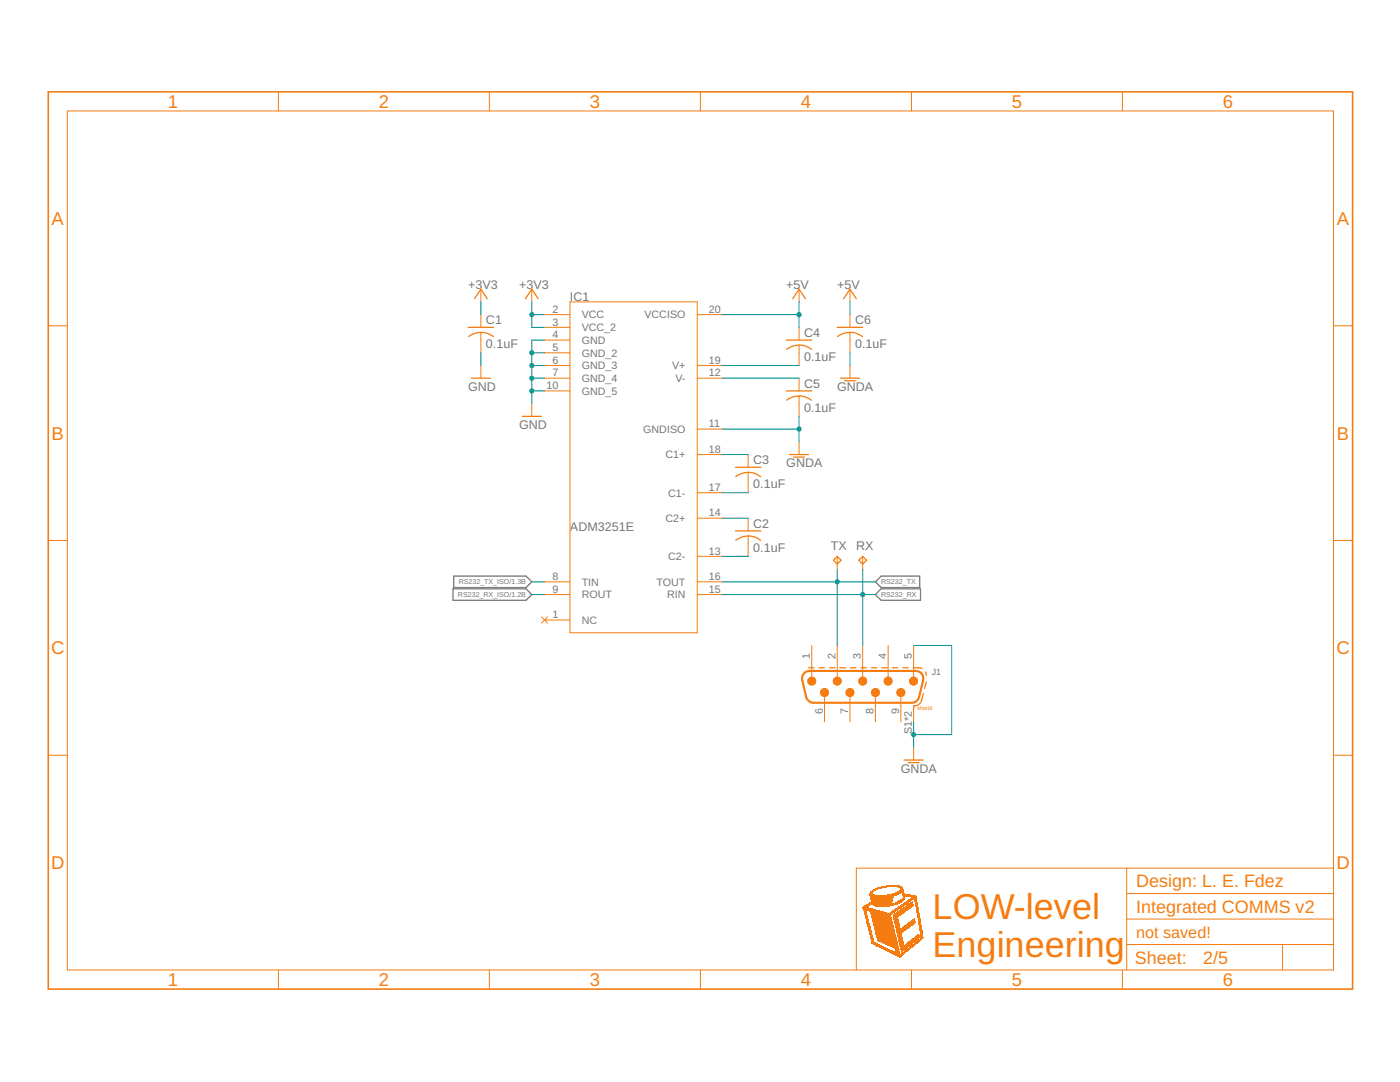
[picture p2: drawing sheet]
<svg xmlns="http://www.w3.org/2000/svg" width="279mm" height="216mm" viewBox="0 0 279 216" stroke-linecap="round" stroke-linejoin="round" font-family="sans-serif">
<defs><g id="words">
<g font-size="7.2" fill="#f57c10">
<text x="186.1" y="183.4">LOW-level</text>
<text x="186.1" y="191">Engineering</text>
</g>
<g font-size="3.7" fill="#f57c10">
<text x="33.5" y="21.5">1</text>
<text x="75.6" y="21.5">2</text>
<text x="117.7" y="21.5">3</text>
<text x="159.8" y="21.5">4</text>
<text x="201.9" y="21.5">5</text>
<text x="244.1" y="21.5">6</text>
<text x="10.3" y="44.9">A</text>
<text x="266.8" y="44.9">A</text>
<text x="10.3" y="87.7">B</text>
<text x="266.8" y="87.7">B</text>
<text x="10.2" y="130.6">C</text>
<text x="266.7" y="130.6">C</text>
<text x="10.2" y="173.4">D</text>
<text x="266.7" y="173.4">D</text>
<text x="33.5" y="196.7">1</text>
<text x="75.6" y="196.7">2</text>
<text x="117.7" y="196.7">3</text>
<text x="159.8" y="196.7">4</text>
<text x="201.9" y="196.7">5</text>
<text x="244.1" y="196.7">6</text>
</g>
<g font-size="3.6" fill="#f57c10">
<text x="226.8" y="177">Design: L. E. Fdez</text>
<text x="226.8" y="182.1">Integrated COMMS v2</text>
<text x="226.5" y="192.4">Sheet:</text>
<text x="240.1" y="192.3">2/5</text>
</g>
<text font-size="3.2" fill="#f57c10" x="226.8" y="187.2">not saved!</text>
<g font-size="2.5" fill="#757575">
<text x="93.4" y="57.7">+3V3</text>
<text x="103.6" y="57.7">+3V3</text>
<text x="113.8" y="60">IC1</text>
<text x="156.9" y="57.7">+5V</text>
<text x="167.1" y="57.7">+5V</text>
<text x="97" y="64.7">C1</text>
<text x="170.6" y="64.7">C6</text>
<text x="97" y="69.5">0.1uF</text>
<text x="160.5" y="67.2">C4</text>
<text x="170.6" y="69.5">0.1uF</text>
<text x="160.5" y="72">0.1uF</text>
<text x="160.5" y="77.4">C5</text>
<text x="93.4" y="78">GND</text>
<text x="160.5" y="82.2">0.1uF</text>
<text x="167.1" y="78">GNDA</text>
<text x="103.6" y="85.6">GND</text>
<text x="150.3" y="92.6">C3</text>
<text x="156.9" y="93.2">GNDA</text>
<text x="150.3" y="97.4">0.1uF</text>
<text x="113.8" y="105.9">ADM3251E</text>
<text x="150.3" y="105.3">C2</text>
<text x="150.3" y="110.1">0.1uF</text>
<text x="165.8" y="109.8">TX</text>
<text x="170.9" y="109.8">RX</text>
<text x="179.8" y="154.2">GNDA</text>
</g>
<g font-size="2.1" fill="#757575">
<text x="110.2" y="62.4">2</text>
<text x="110.2" y="65">3</text>
<text x="116.1" y="63.5">VCC</text>
<text x="128.6" y="63.5">VCCISO</text>
<text x="141.5" y="62.4">20</text>
<text x="110.2" y="67.5">4</text>
<text x="110.2" y="70">5</text>
<text x="116.1" y="66.1">VCC_2</text>
<text x="116.1" y="68.6">GND</text>
<text x="116.1" y="71.2">GND_2</text>
<text x="109" y="77.7">10</text>
<text x="110.2" y="72.6">6</text>
<text x="110.2" y="75.1">7</text>
<text x="116.1" y="73.7">GND_3</text>
<text x="116.1" y="76.2">GND_4</text>
<text x="134.1" y="73.7">V+</text>
<text x="134.8" y="76.2">V-</text>
<text x="141.5" y="75.1">12</text>
<text x="141.5" y="72.6">19</text>
<text x="116.1" y="78.8">GND_5</text>
<text x="128.4" y="86.4">GNDISO</text>
<text x="141.5" y="85.3">11</text>
<text x="132.8" y="91.5">C1+</text>
<text x="141.5" y="90.3">18</text>
<text x="133.4" y="99.1">C1-</text>
<text x="141.5" y="98">17</text>
<text x="132.8" y="104.2">C2+</text>
<text x="141.5" y="103">14</text>
<text x="133.4" y="111.8">C2-</text>
<text x="141.5" y="110.7">13</text>
<text x="110.2" y="115.7">8</text>
<text x="110.2" y="118.3">9</text>
<text x="116.1" y="116.9">TIN</text>
<text x="116.1" y="119.4">ROUT</text>
<text x="131" y="116.9">TOUT</text>
<text x="133.1" y="119.4">RIN</text>
<text x="141.5" y="118.3">15</text>
<text x="141.5" y="115.7">16</text>
<text x="110.2" y="123.4">1</text>
<text x="116.1" y="124.5">NC</text>
<text x="161.6" y="131.5" transform="rotate(-90 161.6 131.5)">1</text>
<text x="166.7" y="131.5" transform="rotate(-90 166.7 131.5)">2</text>
<text x="171.8" y="131.5" transform="rotate(-90 171.8 131.5)">3</text>
<text x="176.9" y="131.5" transform="rotate(-90 176.9 131.5)">4</text>
<text x="182" y="131.5" transform="rotate(-90 182 131.5)">5</text>
<text x="164.2" y="142.5" transform="rotate(-90 164.2 142.5)">6</text>
<text x="169.3" y="142.5" transform="rotate(-90 169.3 142.5)">7</text>
<text x="174.3" y="142.5" transform="rotate(-90 174.3 142.5)">8</text>
<text x="179.4" y="142.5" transform="rotate(-90 179.4 142.5)">9</text>
<text x="182" y="146.5" transform="rotate(-90 182 146.5)">S1*2</text>
</g>
<text font-size="1.8" fill="#757575" x="185.9" y="134.8">J1</text>
<g font-size="1.4" fill="#757575">
<text x="91.4" y="119.1">RS232_RX_ISO/1.2B</text>
<text x="91.6" y="116.6">RS232_TX_ISO/1.3B</text>
<text x="175.8" y="116.6">RS232_TX</text>
<text x="175.8" y="119.1">RS232_RX</text>
</g>
<text font-size="1.1" fill="#f57c10" x="183.1" y="141.7">shield</text>
</g></defs>
<path d="M90.4 117.5h14.6l1.1 1.1-1.1 1.2h-14.6zM90.6 115h14.4l1.1 1.1-1.1 1.1h-14.4zM174.7 116.1l1.2-1.1h7.7v2.2h-7.7zM174.7 118.6l1.2-1.1h7.8v2.3h-7.8z" fill="none" stroke="#757575" stroke-width=".25"/>
<g fill="#f57c10">
<path d="M179.5 191h.2z" fill-rule="evenodd"/>
<path d="M179.4 190.9l.3 .1z" fill-rule="evenodd"/>
<path d="M179.4 190.9h.4z" fill-rule="evenodd"/>
<path d="M179.3 190.9h.5z" fill-rule="evenodd"/>
<path d="M179.3 190.8l.5 .1z" fill-rule="evenodd"/>
<path d="M179.2 190.8h.7z" fill-rule="evenodd"/>
<path d="M179.1 190.8h.9z" fill-rule="evenodd"/>
<path d="M179 190.7l1 .1z" fill-rule="evenodd"/>
<path d="M178.9 190.7h1.1z" fill-rule="evenodd"/>
<path d="M178.8 190.6l1.3 .1z" fill-rule="evenodd"/>
<path d="M178.8 190.6h1.3z" fill-rule="evenodd"/>
<path d="M178.7 190.6h1.5z" fill-rule="evenodd"/>
<path d="M178.6 190.5l1.6 .1z" fill-rule="evenodd"/>
<path d="M178.6 190.5h1.7z" fill-rule="evenodd"/>
<path d="M178.5 190.5h1.8z" fill-rule="evenodd"/>
<path d="M178.4 190.4l1.3 .1z" fill-rule="evenodd"/>
<path d="M179.7 190.4l.7 .1z" fill-rule="evenodd"/>
<path d="M178.3 190.4h1.3z" fill-rule="evenodd"/>
<path d="M179.8 190.4h.6z" fill-rule="evenodd"/>
<path d="M178.2 190.3l1.4 .1z" fill-rule="evenodd"/>
<path d="M179.9 190.3l.5 .1z" fill-rule="evenodd"/>
<path d="M178.2 190.3l1.4 .1z" fill-rule="evenodd"/>
<path d="M179.9 190.3l.6 .1z" fill-rule="evenodd"/>
<path d="M178.1 190.3h1.5z" fill-rule="evenodd"/>
<path d="M179.9 190.3h.7z" fill-rule="evenodd"/>
<path d="M178 190.2l1.6 .1z" fill-rule="evenodd"/>
<path d="M180 190.2l.6 .1z" fill-rule="evenodd"/>
<path d="M177.9 190.2h1.7z" fill-rule="evenodd"/>
<path d="M180 190.2h.6z" fill-rule="evenodd"/>
<path d="M177.9 190.1l1.7 .1z" fill-rule="evenodd"/>
<path d="M180.1 190.1l.6 .1z" fill-rule="evenodd"/>
<path d="M177.8 190.1l1.8 .1z" fill-rule="evenodd"/>
<path d="M180.1 190.1l.6 .1z" fill-rule="evenodd"/>
<path d="M177.7 190.1h1.9z" fill-rule="evenodd"/>
<path d="M180.1 190.1h.7z" fill-rule="evenodd"/>
<path d="M177.6 190l2 .1z" fill-rule="evenodd"/>
<path d="M180.2 190l.6 .1z" fill-rule="evenodd"/>
<path d="M177.5 190h1.2z" fill-rule="evenodd"/>
<path d="M178.8 190h.8z" fill-rule="evenodd"/>
<path d="M180.3 190h.5z" fill-rule="evenodd"/>
<path d="M177.5 189.9l1.1 .1z" fill-rule="evenodd"/>
<path d="M178.8 189.9l.7 .1z" fill-rule="evenodd"/>
<path d="M180.3 189.9l.6 .1z" fill-rule="evenodd"/>
<path d="M177.4 189.9l1.1 .1z" fill-rule="evenodd"/>
<path d="M178.8 189.9l.7 .1z" fill-rule="evenodd"/>
<path d="M179.9 189.9l.1 .1z" fill-rule="evenodd"/>
<path d="M180.4 189.9l.6 .1z" fill-rule="evenodd"/>
<path d="M177.3 189.9h1.2z" fill-rule="evenodd"/>
<path d="M178.8 189.9h.7z" fill-rule="evenodd"/>
<path d="M179.9 189.9h.2z" fill-rule="evenodd"/>
<path d="M180.4 189.9h.6z" fill-rule="evenodd"/>
<path d="M177.2 189.8l1.2 .1z" fill-rule="evenodd"/>
<path d="M178.8 189.8l.7 .1z" fill-rule="evenodd"/>
<path d="M179.9 189.8l.2 .1z" fill-rule="evenodd"/>
<path d="M180.4 189.8l.6 .1z" fill-rule="evenodd"/>
<path d="M177.1 189.8h1.2z" fill-rule="evenodd"/>
<path d="M178.8 189.8h.7z" fill-rule="evenodd"/>
<path d="M179.9 189.8h.3z" fill-rule="evenodd"/>
<path d="M180.5 189.8h.6z" fill-rule="evenodd"/>
<path d="M177.1 189.8h1.1z" fill-rule="evenodd"/>
<path d="M178.7 189.8h.8z" fill-rule="evenodd"/>
<path d="M179.9 189.8h.3z" fill-rule="evenodd"/>
<path d="M180.5 189.8h.7z" fill-rule="evenodd"/>
<path d="M177 189.7l1.1 .1z" fill-rule="evenodd"/>
<path d="M178.7 189.7l.8 .1z" fill-rule="evenodd"/>
<path d="M179.9 189.7l.4 .1z" fill-rule="evenodd"/>
<path d="M180.6 189.7l.6 .1z" fill-rule="evenodd"/>
<path d="M176.9 189.7h1.2z" fill-rule="evenodd"/>
<path d="M178.7 189.7h.8z" fill-rule="evenodd"/>
<path d="M179.8 189.7h.5z" fill-rule="evenodd"/>
<path d="M180.6 189.7h.6z" fill-rule="evenodd"/>
<path d="M176.8 189.7h1.2z" fill-rule="evenodd"/>
<path d="M178.7 189.7h.8z" fill-rule="evenodd"/>
<path d="M179.8 189.7h.6z" fill-rule="evenodd"/>
<path d="M180.7 189.7h.6z" fill-rule="evenodd"/>
<path d="M176.8 189.6l1.1 .1z" fill-rule="evenodd"/>
<path d="M178.7 189.6l.8 .1z" fill-rule="evenodd"/>
<path d="M179.9 189.6l.5 .1z" fill-rule="evenodd"/>
<path d="M180.7 189.6l.7 .1z" fill-rule="evenodd"/>
<path d="M176.7 189.6h1.1z" fill-rule="evenodd"/>
<path d="M178.7 189.6h.8z" fill-rule="evenodd"/>
<path d="M179.9 189.6h.5z" fill-rule="evenodd"/>
<path d="M180.8 189.6h.6z" fill-rule="evenodd"/>
<path d="M176.6 189.5l1.1 .1z" fill-rule="evenodd"/>
<path d="M178.7 189.5l.8 .1z" fill-rule="evenodd"/>
<path d="M179.8 189.5l.7 .1z" fill-rule="evenodd"/>
<path d="M180.8 189.5l.6 .1z" fill-rule="evenodd"/>
<path d="M176.5 189.5h1.1z" fill-rule="evenodd"/>
<path d="M178.6 189.5h.9z" fill-rule="evenodd"/>
<path d="M179.8 189.5h.8z" fill-rule="evenodd"/>
<path d="M180.9 189.5h.6z" fill-rule="evenodd"/>
<path d="M176.4 189.5h1.1z" fill-rule="evenodd"/>
<path d="M178.6 189.5h.8z" fill-rule="evenodd"/>
<path d="M179.8 189.5h.8z" fill-rule="evenodd"/>
<path d="M180.9 189.5h.6z" fill-rule="evenodd"/>
<path d="M176.4 189.4l1.1 .1z" fill-rule="evenodd"/>
<path d="M178.6 189.4l.8 .1z" fill-rule="evenodd"/>
<path d="M179.8 189.4l.8 .1z" fill-rule="evenodd"/>
<path d="M181 189.4l.6 .1z" fill-rule="evenodd"/>
<path d="M176.3 189.4h1.1z" fill-rule="evenodd"/>
<path d="M178.6 189.4h.8z" fill-rule="evenodd"/>
<path d="M179.8 189.4h.9z" fill-rule="evenodd"/>
<path d="M181 189.4h.6z" fill-rule="evenodd"/>
<path d="M176.2 189.4h1.1z" fill-rule="evenodd"/>
<path d="M178.6 189.4h.8z" fill-rule="evenodd"/>
<path d="M179.8 189.4h.9z" fill-rule="evenodd"/>
<path d="M181.1 189.4h.6z" fill-rule="evenodd"/>
<path d="M176.1 189.3l1.1 .1z" fill-rule="evenodd"/>
<path d="M178.6 189.3l.8 .1z" fill-rule="evenodd"/>
<path d="M179.8 189.3l1 .1z" fill-rule="evenodd"/>
<path d="M181.1 189.3l.6 .1z" fill-rule="evenodd"/>
<path d="M176.1 189.3h1z" fill-rule="evenodd"/>
<path d="M178.6 189.3h.8z" fill-rule="evenodd"/>
<path d="M179.8 189.3h1z" fill-rule="evenodd"/>
<path d="M181.2 189.3h.6z" fill-rule="evenodd"/>
<path d="M176 189.2l1.1 .1z" fill-rule="evenodd"/>
<path d="M178.6 189.2l.8 .1z" fill-rule="evenodd"/>
<path d="M179.8 189.2l1.1 .1z" fill-rule="evenodd"/>
<path d="M181.2 189.2l.6 .1z" fill-rule="evenodd"/>
<path d="M175.9 189.2h1.1z" fill-rule="evenodd"/>
<path d="M178.6 189.2h.8z" fill-rule="evenodd"/>
<path d="M179.7 189.2h1.3z" fill-rule="evenodd"/>
<path d="M181.3 189.2h.5z" fill-rule="evenodd"/>
<path d="M175.9 189.2h1z" fill-rule="evenodd"/>
<path d="M178.5 189.2h.8z" fill-rule="evenodd"/>
<path d="M179.7 189.2h1.3z" fill-rule="evenodd"/>
<path d="M181.3 189.2h.6z" fill-rule="evenodd"/>
<path d="M175.8 189.1l1 .1z" fill-rule="evenodd"/>
<path d="M178.4 189.1l.9 .1z" fill-rule="evenodd"/>
<path d="M179.7 189.1l1.3 .1z" fill-rule="evenodd"/>
<path d="M181.4 189.1l.6 .1z" fill-rule="evenodd"/>
<path d="M175.7 189.1h1z" fill-rule="evenodd"/>
<path d="M178.4 189.1h.9z" fill-rule="evenodd"/>
<path d="M179.7 189.1h1.3z" fill-rule="evenodd"/>
<path d="M181.4 189.1h.6z" fill-rule="evenodd"/>
<path d="M175.6 189l1.1 .1z" fill-rule="evenodd"/>
<path d="M178.3 189l1 .1z" fill-rule="evenodd"/>
<path d="M179.7 189l1.4 .1z" fill-rule="evenodd"/>
<path d="M181.4 189l.6 .1z" fill-rule="evenodd"/>
<path d="M175.5 189l1.1 .1z" fill-rule="evenodd"/>
<path d="M178.2 189l1.1 .1z" fill-rule="evenodd"/>
<path d="M179.7 189l1.5 .1z" fill-rule="evenodd"/>
<path d="M181.5 189l.6 .1z" fill-rule="evenodd"/>
<path d="M175.5 189h1z" fill-rule="evenodd"/>
<path d="M178.1 189h1.2z" fill-rule="evenodd"/>
<path d="M179.7 189h1.5z" fill-rule="evenodd"/>
<path d="M181.5 189h.6z" fill-rule="evenodd"/>
<path d="M175.4 188.9l1 .1z" fill-rule="evenodd"/>
<path d="M178 188.9l1.3 .1z" fill-rule="evenodd"/>
<path d="M179.7 188.9l1.6 .1z" fill-rule="evenodd"/>
<path d="M181.6 188.9l.6 .1z" fill-rule="evenodd"/>
<path d="M175.3 188.9h1z" fill-rule="evenodd"/>
<path d="M177.9 188.9h1.4z" fill-rule="evenodd"/>
<path d="M179.6 188.9h1.7z" fill-rule="evenodd"/>
<path d="M181.6 188.9h.6z" fill-rule="evenodd"/>
<path d="M175.2 188.8l1.1 .1z" fill-rule="evenodd"/>
<path d="M177.8 188.8l1.5 .1z" fill-rule="evenodd"/>
<path d="M179.7 188.8l1.7 .1z" fill-rule="evenodd"/>
<path d="M181.7 188.8l.6 .1z" fill-rule="evenodd"/>
<path d="M175.2 188.8l1 .1z" fill-rule="evenodd"/>
<path d="M177.7 188.8l1.6 .1z" fill-rule="evenodd"/>
<path d="M179.7 188.8l1.7 .1z" fill-rule="evenodd"/>
<path d="M181.7 188.8l.6 .1z" fill-rule="evenodd"/>
<path d="M175.1 188.8h1z" fill-rule="evenodd"/>
<path d="M177.7 188.8h1.6z" fill-rule="evenodd"/>
<path d="M179.7 188.8h1.7z" fill-rule="evenodd"/>
<path d="M181.8 188.8h.6z" fill-rule="evenodd"/>
<path d="M175 188.7l1 .1z" fill-rule="evenodd"/>
<path d="M177.6 188.7l1.7 .1z" fill-rule="evenodd"/>
<path d="M179.6 188.7l1.9 .1z" fill-rule="evenodd"/>
<path d="M181.8 188.7l.6 .1z" fill-rule="evenodd"/>
<path d="M174.9 188.7h1z" fill-rule="evenodd"/>
<path d="M177.5 188.7h1.7z" fill-rule="evenodd"/>
<path d="M179.6 188.7h1.9z" fill-rule="evenodd"/>
<path d="M181.9 188.7h.6z" fill-rule="evenodd"/>
<path d="M174.9 188.7h.9z" fill-rule="evenodd"/>
<path d="M177.4 188.7h1.8z" fill-rule="evenodd"/>
<path d="M179.6 188.7h2z" fill-rule="evenodd"/>
<path d="M181.9 188.7h.6z" fill-rule="evenodd"/>
<path d="M174.8 188.6l.9 .1z" fill-rule="evenodd"/>
<path d="M177.3 188.6l1.9 .1z" fill-rule="evenodd"/>
<path d="M179.6 188.6l.8 .1z" fill-rule="evenodd"/>
<path d="M180.4 188.6l1.2 .1z" fill-rule="evenodd"/>
<path d="M181.9 188.6l.7 .1z" fill-rule="evenodd"/>
<path d="M174.7 188.6h1z" fill-rule="evenodd"/>
<path d="M177.2 188.6h2z" fill-rule="evenodd"/>
<path d="M179.6 188.6h.8z" fill-rule="evenodd"/>
<path d="M180.5 188.6h1.2z" fill-rule="evenodd"/>
<path d="M182 188.6h.6z" fill-rule="evenodd"/>
<path d="M174.6 188.6h1z" fill-rule="evenodd"/>
</g>
<g fill="#f57c10">
<path d="M179.5 191h.2zM179.5 191h.2z"/>
<path d="M179.4 190.9l.3 .1zM179.4 190.9l.3 .1z"/>
<path d="M179.4 190.9h.4zM179.4 190.9h.4z"/>
<path d="M179.3 190.9h.5zM179.3 190.9h.5z"/>
<path d="M179.3 190.8l.5 .1zM179.3 190.8l.5 .1z"/>
<path d="M179.2 190.8h.7zM179.2 190.8h.7z"/>
<path d="M179.1 190.8h.9zM179.1 190.8h.9z"/>
<path d="M179 190.7l1 .1zM179 190.7l1 .1z"/>
<path d="M178.9 190.7h1.1zM178.9 190.7h1.1z"/>
<path d="M178.8 190.6l1.3 .1zM178.8 190.6l1.3 .1z"/>
<path d="M178.8 190.6h1.3zM178.8 190.6h1.3z"/>
<path d="M178.7 190.6h1.5zM178.7 190.6h1.5z"/>
<path d="M178.6 190.5l1.6 .1zM178.6 190.5l1.6 .1z"/>
<path d="M178.6 190.5h1.7zM178.6 190.5h1.7z"/>
<path d="M178.5 190.5h1.8zM178.5 190.5h1.8z"/>
<path d="M178.4 190.4l1.3 .1zM178.4 190.4l1.3 .1z"/>
<path d="M179.7 190.4l.7 .1zM179.7 190.4l.7 .1z"/>
<path d="M178.3 190.4h1.3zM178.3 190.4h1.3z"/>
<path d="M179.8 190.4h.6zM179.8 190.4h.6z"/>
<path d="M178.2 190.3l1.4 .1zM178.2 190.3l1.4 .1z"/>
<path d="M179.9 190.3l.5 .1zM179.9 190.3l.5 .1z"/>
<path d="M178.2 190.3l1.4 .1zM178.2 190.3l1.4 .1z"/>
<path d="M179.9 190.3l.6 .1zM179.9 190.3l.6 .1z"/>
<path d="M178.1 190.3h1.5zM178.1 190.3h1.5z"/>
<path d="M179.9 190.3h.7zM179.9 190.3h.7z"/>
<path d="M178 190.2l1.6 .1zM178 190.2l1.6 .1z"/>
<path d="M180 190.2l.6 .1zM180 190.2l.6 .1z"/>
<path d="M177.9 190.2h1.7zM177.9 190.2h1.7z"/>
<path d="M180 190.2h.6zM180 190.2h.6z"/>
<path d="M177.9 190.1l1.7 .1zM177.9 190.1l1.7 .1z"/>
<path d="M180.1 190.1l.6 .1zM180.1 190.1l.6 .1z"/>
<path d="M177.8 190.1l1.8 .1zM177.8 190.1l1.8 .1z"/>
<path d="M180.1 190.1l.6 .1zM180.1 190.1l.6 .1z"/>
<path d="M177.7 190.1h1.9zM177.7 190.1h1.9z"/>
<path d="M180.1 190.1h.7zM180.1 190.1h.7z"/>
<path d="M177.6 190l2 .1zM177.6 190l2 .1z"/>
<path d="M180.2 190l.6 .1zM180.2 190l.6 .1z"/>
<path d="M177.5 190h1.2zM177.5 190h1.2z"/>
<path d="M178.8 190h.8zM178.8 190h.8z"/>
<path d="M180.3 190h.5zM180.3 190h.5z"/>
<path d="M177.5 189.9l1.1 .1zM177.5 189.9l1.1 .1z"/>
<path d="M178.8 189.9l.7 .1zM178.8 189.9l.7 .1z"/>
<path d="M180.3 189.9l.6 .1zM180.3 189.9l.6 .1z"/>
<path d="M177.4 189.9l1.1 .1zM177.4 189.9l1.1 .1z"/>
<path d="M178.8 189.9l.7 .1zM178.8 189.9l.7 .1z"/>
<path d="M179.9 189.9l.1 .1zM179.9 189.9l.1 .1z"/>
<path d="M180.4 189.9l.6 .1zM180.4 189.9l.6 .1z"/>
<path d="M177.3 189.9h1.2zM177.3 189.9h1.2z"/>
<path d="M178.8 189.9h.7zM178.8 189.9h.7z"/>
<path d="M179.9 189.9h.2zM179.9 189.9h.2z"/>
<path d="M180.4 189.9h.6zM180.4 189.9h.6z"/>
<path d="M177.2 189.8l1.2 .1zM177.2 189.8l1.2 .1z"/>
<path d="M178.8 189.8l.7 .1zM178.8 189.8l.7 .1z"/>
<path d="M179.9 189.8l.2 .1zM179.9 189.8l.2 .1z"/>
<path d="M180.4 189.8l.6 .1zM180.4 189.8l.6 .1z"/>
<path d="M177.1 189.8h1.2zM177.1 189.8h1.2z"/>
<path d="M178.8 189.8h.7zM178.8 189.8h.7z"/>
<path d="M179.9 189.8h.3zM179.9 189.8h.3z"/>
<path d="M180.5 189.8h.6zM180.5 189.8h.6z"/>
<path d="M177.1 189.8h1.1zM177.1 189.8h1.1z"/>
<path d="M178.7 189.8h.8zM178.7 189.8h.8z"/>
<path d="M179.9 189.8h.3zM179.9 189.8h.3z"/>
<path d="M180.5 189.8h.7zM180.5 189.8h.7z"/>
<path d="M177 189.7l1.1 .1zM177 189.7l1.1 .1z"/>
<path d="M178.7 189.7l.8 .1zM178.7 189.7l.8 .1z"/>
<path d="M179.9 189.7l.4 .1zM179.9 189.7l.4 .1z"/>
<path d="M180.6 189.7l.6 .1zM180.6 189.7l.6 .1z"/>
<path d="M176.9 189.7h1.2zM176.9 189.7h1.2z"/>
<path d="M178.7 189.7h.8zM178.7 189.7h.8z"/>
<path d="M179.8 189.7h.5zM179.8 189.7h.5z"/>
<path d="M180.6 189.7h.6zM180.6 189.7h.6z"/>
<path d="M176.8 189.7h1.2zM176.8 189.7h1.2z"/>
<path d="M178.7 189.7h.8zM178.7 189.7h.8z"/>
<path d="M179.8 189.7h.6zM179.8 189.7h.6z"/>
<path d="M180.7 189.7h.6zM180.7 189.7h.6z"/>
<path d="M176.8 189.6l1.1 .1zM176.8 189.6l1.1 .1z"/>
<path d="M178.7 189.6l.8 .1zM178.7 189.6l.8 .1z"/>
<path d="M179.9 189.6l.5 .1zM179.9 189.6l.5 .1z"/>
<path d="M180.7 189.6l.7 .1zM180.7 189.6l.7 .1z"/>
<path d="M176.7 189.6h1.1zM176.7 189.6h1.1z"/>
<path d="M178.7 189.6h.8zM178.7 189.6h.8z"/>
<path d="M179.9 189.6h.5zM179.9 189.6h.5z"/>
<path d="M180.8 189.6h.6zM180.8 189.6h.6z"/>
<path d="M176.6 189.5l1.1 .1zM176.6 189.5l1.1 .1z"/>
<path d="M178.7 189.5l.8 .1zM178.7 189.5l.8 .1z"/>
<path d="M179.8 189.5l.7 .1zM179.8 189.5l.7 .1z"/>
<path d="M180.8 189.5l.6 .1zM180.8 189.5l.6 .1z"/>
<path d="M176.5 189.5h1.1zM176.5 189.5h1.1z"/>
<path d="M178.6 189.5h.9zM178.6 189.5h.9z"/>
<path d="M179.8 189.5h.8zM179.8 189.5h.8z"/>
<path d="M180.9 189.5h.6zM180.9 189.5h.6z"/>
<path d="M176.4 189.5h1.1zM176.4 189.5h1.1z"/>
<path d="M178.6 189.5h.8zM178.6 189.5h.8z"/>
<path d="M179.8 189.5h.8zM179.8 189.5h.8z"/>
<path d="M180.9 189.5h.6zM180.9 189.5h.6z"/>
<path d="M176.4 189.4l1.1 .1zM176.4 189.4l1.1 .1z"/>
<path d="M178.6 189.4l.8 .1zM178.6 189.4l.8 .1z"/>
<path d="M179.8 189.4l.8 .1zM179.8 189.4l.8 .1z"/>
<path d="M181 189.4l.6 .1zM181 189.4l.6 .1z"/>
<path d="M176.3 189.4h1.1zM176.3 189.4h1.1z"/>
<path d="M178.6 189.4h.8zM178.6 189.4h.8z"/>
<path d="M179.8 189.4h.9zM179.8 189.4h.9z"/>
<path d="M181 189.4h.6zM181 189.4h.6z"/>
<path d="M176.2 189.4h1.1zM176.2 189.4h1.1z"/>
<path d="M178.6 189.4h.8zM178.6 189.4h.8z"/>
<path d="M179.8 189.4h.9zM179.8 189.4h.9z"/>
<path d="M181.1 189.4h.6zM181.1 189.4h.6z"/>
<path d="M176.1 189.3l1.2 .1zM176.1 189.3l1.1 .1z"/>
<path d="M178.6 189.3l.8 .1zM178.6 189.3l.8 .1z"/>
<path d="M179.8 189.3l1 .1zM179.8 189.3l1 .1z"/>
<path d="M181.1 189.3l.6 .1zM181.1 189.3l.6 .1z"/>
<path d="M176.1 189.3h1zM176.1 189.3h1z"/>
<path d="M178.6 189.3h.8zM178.6 189.3h.8z"/>
<path d="M179.8 189.3h1zM179.8 189.3h1z"/>
<path d="M181.2 189.3h.6zM181.2 189.3h.6z"/>
<path d="M176 189.2l1.1 .1zM176 189.2l1.1 .1z"/>
<path d="M178.6 189.2l.8 .1zM178.6 189.2l.8 .1z"/>
<path d="M179.8 189.2l1.1 .1zM179.8 189.2l1.1 .1z"/>
<path d="M181.2 189.2l.6 .1zM181.2 189.2l.6 .1z"/>
<path d="M175.9 189.2h1.1zM175.9 189.2h1.1z"/>
<path d="M178.6 189.2h.8zM178.6 189.2h.8z"/>
<path d="M179.7 189.2h1.3zM179.7 189.2h1.3z"/>
<path d="M181.2 189.2h.6zM181.3 189.2h.5z"/>
<path d="M175.9 189.2h1zM175.9 189.2h1z"/>
<path d="M178.5 189.2h.8zM178.5 189.2h.8z"/>
<path d="M179.7 189.2h1.3zM179.7 189.2h1.3z"/>
<path d="M181.3 189.2h.6zM181.3 189.2h.6z"/>
<path d="M175.8 189.1l1 .1zM175.8 189.1l1 .1z"/>
<path d="M178.4 189.1l.9 .1zM178.4 189.1l.9 .1z"/>
<path d="M179.7 189.1l1.3 .1zM179.7 189.1l1.3 .1z"/>
<path d="M181.4 189.1l.6 .1zM181.4 189.1l.6 .1z"/>
<path d="M175.7 189.1h1zM175.7 189.1h1z"/>
<path d="M178.3 189.1h1zM178.4 189.1h.9z"/>
<path d="M179.7 189.1h1.3zM179.7 189.1h1.3z"/>
<path d="M181.4 189.1h.6zM181.4 189.1h.6z"/>
<path d="M175.6 189l1.1 .1zM175.6 189l1.1 .1z"/>
<path d="M178.3 189l1 .1zM178.3 189l1 .1z"/>
<path d="M179.7 189l1.4 .1zM179.7 189l1.4 .1z"/>
<path d="M181.4 189l.6 .1zM181.4 189l.6 .1z"/>
<path d="M175.5 189l1.1 .1zM175.5 189l1.1 .1z"/>
<path d="M178.2 189l1.1 .1zM178.2 189l1.1 .1z"/>
<path d="M179.7 189l1.5 .1zM179.7 189l1.5 .1z"/>
<path d="M181.5 189l.6 .1zM181.5 189l.6 .1z"/>
<path d="M175.5 189h1zM175.5 189h1z"/>
<path d="M178.1 189h1.2zM178.1 189h1.2z"/>
<path d="M179.7 189h1.5zM179.7 189h1.5z"/>
<path d="M181.5 189h.6zM181.5 189h.6z"/>
<path d="M175.4 188.9l1 .1zM175.4 188.9l1 .1z"/>
<path d="M178 188.9l1.3 .1zM178 188.9l1.3 .1z"/>
<path d="M179.7 188.9l1.6 .1zM179.7 188.9l1.6 .1z"/>
<path d="M181.6 188.9l.6 .1zM181.6 188.9l.6 .1z"/>
<path d="M175.3 188.9h1zM175.3 188.9h1z"/>
<path d="M177.9 188.9h1.4zM177.9 188.9h1.4z"/>
<path d="M179.6 188.9h1.7zM179.6 188.9h1.7z"/>
<path d="M181.6 188.9h.6zM181.6 188.9h.6z"/>
<path d="M175.2 188.8l1.1 .1zM175.2 188.8l1.1 .1z"/>
<path d="M177.8 188.8l1.5 .1zM177.8 188.8l1.5 .1z"/>
<path d="M179.7 188.8l1.7 .1zM179.7 188.8l1.7 .1z"/>
<path d="M181.7 188.8l.6 .1zM181.7 188.8l.6 .1z"/>
<path d="M175.2 188.8l1 .1zM175.2 188.8l1 .1z"/>
<path d="M177.7 188.8l1.6 .1zM177.7 188.8l1.6 .1z"/>
<path d="M179.7 188.8l1.7 .1zM179.7 188.8l1.7 .1z"/>
<path d="M181.7 188.8l.6 .1zM181.7 188.8l.6 .1z"/>
<path d="M175.1 188.8h1zM175.1 188.8h1z"/>
<path d="M177.7 188.8h1.6zM177.7 188.8h1.6z"/>
<path d="M179.7 188.8h1.7zM179.7 188.8h1.7z"/>
<path d="M181.8 188.8h.6zM181.8 188.8h.6z"/>
<path d="M175 188.7l1 .1zM175 188.7l1 .1z"/>
<path d="M177.6 188.7l1.7 .1zM177.6 188.7l1.7 .1z"/>
<path d="M179.6 188.7l1.9 .1zM179.6 188.7l1.9 .1z"/>
<path d="M181.8 188.7l.6 .1zM181.8 188.7l.6 .1z"/>
<path d="M174.9 188.7h1zM174.9 188.7h1z"/>
<path d="M177.5 188.7h1.7zM177.5 188.7h1.7z"/>
<path d="M179.6 188.7h1.9zM179.6 188.7h1.9z"/>
<path d="M181.9 188.7h.6zM181.9 188.7h.6z"/>
<path d="M174.9 188.7h.9zM174.9 188.7h.9z"/>
<path d="M177.4 188.7h1.8zM177.4 188.7h1.8z"/>
<path d="M179.6 188.7h2zM179.6 188.7h2z"/>
<path d="M181.9 188.7h.6zM181.9 188.7h.6z"/>
<path d="M174.8 188.6l.9 .1zM174.8 188.6l.9 .1z"/>
<path d="M177.3 188.6l1.9 .1zM177.3 188.6l1.9 .1z"/>
<path d="M179.6 188.6l.8 .1zM179.6 188.6l.8 .1z"/>
<path d="M180.4 188.6l1.2 .1zM180.4 188.6l1.2 .1z"/>
<path d="M181.9 188.6l.7 .1zM181.9 188.6l.7 .1z"/>
<path d="M174.7 188.6h1zM174.7 188.6h1z"/>
<path d="M177.2 188.6h2zM177.2 188.6h2z"/>
<path d="M179.6 188.6h.8zM179.6 188.6h.8z"/>
<path d="M180.5 188.6h1.2zM180.5 188.6h1.2z"/>
<path d="M182 188.6h.6zM182 188.6h.6z"/>
<path d="M174.6 188.6h1zM174.6 188.6h1z"/>
</g>
<path d="M177.2 188.6h2" fill="none" stroke="#f57c10" stroke-width=".2"/>
<g fill="#f57c10">
<path d="M177.2 188.6h2zM177.2 188.6h2z"/>
<path d="M179.6 188.6h.8zM179.6 188.6h.8z"/>
<path d="M180.6 188.6h1.1zM180.6 188.6h1.1z"/>
<path d="M182.1 188.6h.5zM182.1 188.6h.5z"/>
<path d="M174.6 188.5l.9 .1zM174.6 188.5l.9 .1z"/>
</g>
<g fill="#f57c10">
<path d="M179.6 188.6h.8z" fill-rule="evenodd"/>
<path d="M180.6 188.6h1.1z" fill-rule="evenodd"/>
<path d="M182.1 188.6h.5z" fill-rule="evenodd"/>
<path d="M174.6 188.5l.9 .1z" fill-rule="evenodd"/>
</g>
<path d="M177.1 188.5h2.1" fill="none" stroke="#f57c10" stroke-width=".2"/>
<g fill="#f57c10">
<path d="M177.1 188.5l2.1 .1zM177.1 188.5l2.1 .1z"/>
<path d="M179.6 188.5l.8 .1zM179.6 188.5l.8 .1z"/>
<path d="M180.6 188.5l1.2 .1zM180.6 188.5l1.2 .1z"/>
<path d="M182.1 188.5l.6 .1zM182.1 188.5l.6 .1z"/>
<path d="M174.5 188.5h1zM174.5 188.5h1z"/>
</g>
<g fill="#f57c10">
<path d="M179.6 188.5l.8 .1z" fill-rule="evenodd"/>
<path d="M180.6 188.5l1.2 .1z" fill-rule="evenodd"/>
<path d="M182.1 188.5l.6 .1z" fill-rule="evenodd"/>
<path d="M174.5 188.5h1z" fill-rule="evenodd"/>
</g>
<path d="M177 188.5h2.2" fill="none" stroke="#f57c10" stroke-width=".2"/>
<g fill="#f57c10">
<path d="M177 188.5h2.2zM177 188.5h2.2z"/>
<path d="M179.6 188.5h.8zM179.6 188.5h.8z"/>
<path d="M180.7 188.5h1.1zM180.7 188.5h1.1z"/>
<path d="M182.1 188.5h.6zM182.1 188.5h.6z"/>
<path d="M174.4 188.4l.9 .1zM174.4 188.4l.9 .1z"/>
</g>
<g fill="#f57c10">
<path d="M179.6 188.5h.8z" fill-rule="evenodd"/>
<path d="M180.7 188.5h1.1z" fill-rule="evenodd"/>
<path d="M182.1 188.5h.6z" fill-rule="evenodd"/>
<path d="M174.4 188.4l.9 .1z" fill-rule="evenodd"/>
</g>
<path d="M176.9 188.5h2.3" fill="none" stroke="#f57c10" stroke-width=".2"/>
<g fill="#f57c10">
<path d="M176.9 188.4l2.3 .1zM176.9 188.4l2.3 .1z"/>
<path d="M179.6 188.4l.8 .1zM179.6 188.4l.8 .1z"/>
<path d="M180.7 188.4l1.2 .1zM180.7 188.4l1.2 .1z"/>
<path d="M182.2 188.4l.6 .1zM182.2 188.4l.6 .1z"/>
<path d="M174.3 188.4h1zM174.3 188.4h1z"/>
</g>
<g fill="#f57c10">
<path d="M179.6 188.4l.8 .1z" fill-rule="evenodd"/>
<path d="M180.7 188.4l1.2 .1z" fill-rule="evenodd"/>
<path d="M182.2 188.4l.6 .1z" fill-rule="evenodd"/>
<path d="M174.3 188.4h1z" fill-rule="evenodd"/>
</g>
<path d="M176.8 188.4h2.4" fill="none" stroke="#f57c10" stroke-width=".2"/>
<g fill="#f57c10">
<path d="M176.8 188.4h2.4zM176.8 188.4h2.4z"/>
<path d="M179.5 188.4h.9zM179.5 188.4h.9z"/>
<path d="M180.7 188.4h1.2zM180.7 188.4h1.2z"/>
<path d="M182.2 188.4h.6zM182.2 188.4h.6z"/>
<path d="M174.2 188.4h1zM174.2 188.4h1z"/>
</g>
<g fill="#f57c10">
<path d="M179.5 188.4h.9z" fill-rule="evenodd"/>
<path d="M180.7 188.4h1.2z" fill-rule="evenodd"/>
<path d="M182.2 188.4h.6z" fill-rule="evenodd"/>
<path d="M174.2 188.4h1z" fill-rule="evenodd"/>
</g>
<path d="M176.7 188.4h2.5" fill="none" stroke="#f57c10" stroke-width=".2"/>
<g fill="#f57c10">
<path d="M176.7 188.4h2.5zM176.7 188.4h2.5z"/>
<path d="M179.5 188.4h.8zM179.5 188.4h.8z"/>
<path d="M180.8 188.4h1.2zM180.8 188.4h1.2z"/>
<path d="M182.3 188.4h.6zM182.3 188.4h.6z"/>
<path d="M174.2 188.3l.9 .1zM174.2 188.3l.9 .1z"/>
</g>
<g fill="#f57c10">
<path d="M179.5 188.4h.8z" fill-rule="evenodd"/>
<path d="M180.8 188.4h1.2z" fill-rule="evenodd"/>
<path d="M182.3 188.4h.6z" fill-rule="evenodd"/>
<path d="M174.2 188.3l.9 .1z" fill-rule="evenodd"/>
</g>
<path d="M176.6 188.3h2.5" fill="none" stroke="#f57c10" stroke-width=".2"/>
<g fill="#f57c10">
<path d="M176.6 188.3l2.5 .1zM176.6 188.3l2.5 .1z"/>
<path d="M179.5 188.3l.8 .1zM179.5 188.3l.8 .1z"/>
<path d="M180.9 188.3l1.1 .1zM180.9 188.3l1.1 .1z"/>
<path d="M182.3 188.3l.6 .1zM182.3 188.3l.6 .1z"/>
<path d="M174.1 188.3h.9zM174.1 188.3h.9z"/>
</g>
<g fill="#f57c10">
<path d="M179.5 188.3l.8 .1z" fill-rule="evenodd"/>
<path d="M180.9 188.3l1.1 .1z" fill-rule="evenodd"/>
<path d="M182.3 188.3l.6 .1z" fill-rule="evenodd"/>
<path d="M174.1 188.3h.9z" fill-rule="evenodd"/>
</g>
<path d="M176.6 188.3h2.6" fill="none" stroke="#f57c10" stroke-width=".2"/>
<g fill="#f57c10">
<path d="M176.6 188.3h2.6zM176.6 188.3h2.6z"/>
<path d="M179.5 188.3h.8zM179.5 188.3h.8z"/>
<path d="M180.9 188.3h1.2zM180.9 188.3h1.2z"/>
<path d="M182.4 188.3h.6zM182.4 188.3h.6z"/>
<path d="M174 188.3h.9zM174 188.3h.9z"/>
</g>
<g fill="#f57c10">
<path d="M179.5 188.3h.8z" fill-rule="evenodd"/>
<path d="M180.9 188.3h1.2z" fill-rule="evenodd"/>
<path d="M182.4 188.3h.6z" fill-rule="evenodd"/>
<path d="M174 188.3h.9z" fill-rule="evenodd"/>
</g>
<path d="M176.4 188.3h2.7" fill="none" stroke="#f57c10" stroke-width=".2"/>
<g fill="#f57c10">
<path d="M176.4 188.3h2.7zM176.4 188.3h2.7z"/>
<path d="M179.5 188.3h.8zM179.5 188.3h.8z"/>
<path d="M180.9 188.3h1.2zM180.9 188.3h1.2z"/>
<path d="M182.4 188.3h.6zM182.4 188.3h.6z"/>
<path d="M174 188.2l.9 .1zM174 188.2l.9 .1z"/>
</g>
<g fill="#f57c10">
<path d="M179.5 188.3h.8z" fill-rule="evenodd"/>
<path d="M180.9 188.3h1.2z" fill-rule="evenodd"/>
<path d="M182.4 188.3h.6z" fill-rule="evenodd"/>
<path d="M174 188.2l.9 .1z" fill-rule="evenodd"/>
</g>
<path d="M176.4 188.2h2.7" fill="none" stroke="#f57c10" stroke-width=".2"/>
<g fill="#f57c10">
<path d="M176.4 188.2l2.7 .1zM176.4 188.2l2.7 .1z"/>
<path d="M179.5 188.2l.8 .1zM179.5 188.2l.8 .1z"/>
<path d="M181 188.2l1.2 .1zM181 188.2l1.2 .1z"/>
<path d="M182.5 188.2l.6 .1zM182.5 188.2l.6 .1z"/>
<path d="M174 188.2h.8zM174 188.2h.8z"/>
</g>
<g fill="#f57c10">
<path d="M179.5 188.2l.8 .1z" fill-rule="evenodd"/>
<path d="M181 188.2l1.2 .1z" fill-rule="evenodd"/>
<path d="M182.5 188.2l.6 .1z" fill-rule="evenodd"/>
<path d="M174 188.2h.8z" fill-rule="evenodd"/>
</g>
<path d="M176.3 188.2h2.8" fill="none" stroke="#f57c10" stroke-width=".2"/>
<g fill="#f57c10">
<path d="M176.3 188.2h2.8zM176.3 188.2h2.8z"/>
<path d="M179.5 188.2h.8zM179.5 188.2h.8z"/>
<path d="M181.1 188.2h1.1zM181.1 188.2h1.1z"/>
<path d="M182.5 188.2h.6zM182.5 188.2h.6z"/>
<path d="M174 188.1l.7 .1zM174 188.1l.7 .1z"/>
</g>
<g fill="#f57c10">
<path d="M179.5 188.2h.8z" fill-rule="evenodd"/>
<path d="M181.1 188.2h1.1z" fill-rule="evenodd"/>
<path d="M182.5 188.2h.6z" fill-rule="evenodd"/>
<path d="M174 188.1l.7 .1z" fill-rule="evenodd"/>
</g>
<path d="M176.2 188.2h2.9" fill="none" stroke="#f57c10" stroke-width=".2"/>
<g fill="#f57c10">
<path d="M176.2 188.1l2.9 .1zM176.2 188.1l2.9 .1z"/>
<path d="M179.5 188.1l.8 .1zM179.5 188.1l.8 .1z"/>
<path d="M181.1 188.1l1.2 .1zM181.1 188.1l1.2 .1z"/>
<path d="M182.5 188.1l.7 .1zM182.5 188.1l.7 .1z"/>
<path d="M174 188.1h.6zM174 188.1h.6z"/>
</g>
<g fill="#f57c10">
<path d="M179.5 188.1l.8 .1z" fill-rule="evenodd"/>
<path d="M181.1 188.1l1.2 .1z" fill-rule="evenodd"/>
<path d="M182.5 188.1l.7 .1z" fill-rule="evenodd"/>
<path d="M174 188.1h.6z" fill-rule="evenodd"/>
</g>
<path d="M176.1 188.1h3" fill="none" stroke="#f57c10" stroke-width=".2"/>
<g fill="#f57c10">
<path d="M176.1 188.1h3zM176.1 188.1h3z"/>
<path d="M179.5 188.1h.8zM179.5 188.1h.8z"/>
<path d="M181.1 188.1h1.2zM181.1 188.1h1.2z"/>
<path d="M182.6 188.1h.6zM182.6 188.1h.6z"/>
<path d="M174 188.1h.5zM174 188.1h.5z"/>
</g>
<g fill="#f57c10">
<path d="M179.5 188.1h.8z" fill-rule="evenodd"/>
<path d="M181.1 188.1h1.2z" fill-rule="evenodd"/>
<path d="M182.6 188.1h.6z" fill-rule="evenodd"/>
<path d="M174 188.1h.5z" fill-rule="evenodd"/>
</g>
<path d="M176 188.1h3.1" fill="none" stroke="#f57c10" stroke-width=".2"/>
<g fill="#f57c10">
<path d="M176 188.1h3.1zM176 188.1h3.1z"/>
<path d="M179.5 188.1h.8zM179.5 188.1h.8z"/>
<path d="M181.2 188.1h1.2zM181.2 188.1h1.2z"/>
<path d="M182.7 188.1h.6zM182.7 188.1h.6z"/>
<path d="M173.9 188l.6 .1zM173.9 188l.6 .1z"/>
</g>
<g fill="#f57c10">
<path d="M179.5 188.1h.8z" fill-rule="evenodd"/>
<path d="M181.2 188.1h1.2z" fill-rule="evenodd"/>
<path d="M182.7 188.1h.6z" fill-rule="evenodd"/>
<path d="M173.9 188l.6 .1z" fill-rule="evenodd"/>
</g>
<path d="M176 188h3.1" fill="none" stroke="#f57c10" stroke-width=".2"/>
<g fill="#f57c10">
<path d="M176 188l3.1 .1zM176 188l3.1 .1z"/>
<path d="M179.5 188l.8 .1zM179.5 188l.8 .1z"/>
<path d="M181.2 188l1.2 .1zM181.3 188l1.1 .1z"/>
<path d="M182.7 188l.6 .1zM182.7 188l.6 .1z"/>
<path d="M173.9 188h.5zM173.9 188h.5z"/>
</g>
<g fill="#f57c10">
<path d="M179.5 188l.8 .1z" fill-rule="evenodd"/>
<path d="M181.3 188l1.1 .1z" fill-rule="evenodd"/>
<path d="M182.7 188l.6 .1z" fill-rule="evenodd"/>
<path d="M173.9 188h.5z" fill-rule="evenodd"/>
</g>
<path d="M175.9 188h3.2" fill="none" stroke="#f57c10" stroke-width=".2"/>
<g fill="#f57c10">
<path d="M175.9 188h3.2zM175.9 188h3.2z"/>
<path d="M179.5 188h.8zM179.5 188h.8z"/>
<path d="M181.3 188h1.1zM181.3 188h1.1z"/>
<path d="M182.7 188h.6zM182.7 188h.6z"/>
<path d="M173.9 187.9l.5 .1zM173.9 187.9l.5 .1z"/>
</g>
<g fill="#f57c10">
<path d="M179.5 188h.8z" fill-rule="evenodd"/>
<path d="M181.3 188h1.1z" fill-rule="evenodd"/>
<path d="M182.7 188h.6z" fill-rule="evenodd"/>
<path d="M173.9 187.9l.5 .1z" fill-rule="evenodd"/>
</g>
<path d="M175.8 188h3.3" fill="none" stroke="#f57c10" stroke-width=".2"/>
<g fill="#f57c10">
<path d="M175.8 187.9l3.3 .1zM175.8 187.9l3.3 .1z"/>
<path d="M179.4 187.9l.9 .1zM179.4 187.9l.9 .1z"/>
<path d="M181.3 187.9l1.2 .1zM181.3 187.9l1.2 .1z"/>
<path d="M182.8 187.9l.6 .1zM182.8 187.9l.6 .1z"/>
<path d="M173.9 187.9h.5zM173.9 187.9h.5z"/>
</g>
<g fill="#f57c10">
<path d="M179.4 187.9l.9 .1z" fill-rule="evenodd"/>
<path d="M181.3 187.9l1.2 .1z" fill-rule="evenodd"/>
<path d="M182.8 187.9l.6 .1z" fill-rule="evenodd"/>
<path d="M173.9 187.9h.5z" fill-rule="evenodd"/>
</g>
<path d="M175.7 187.9h3.3" fill="none" stroke="#f57c10" stroke-width=".2"/>
<g fill="#f57c10">
<path d="M175.7 187.9h3.3zM175.7 187.9h3.3z"/>
<path d="M179.4 187.9h.9zM179.4 187.9h.9z"/>
<path d="M181.4 187.9h1.1zM181.4 187.9h1.1z"/>
<path d="M182.9 187.9h.6zM182.9 187.9h.6z"/>
<path d="M173.9 187.9h.5zM173.9 187.9h.5z"/>
</g>
<g fill="#f57c10">
<path d="M179.4 187.9h.9z" fill-rule="evenodd"/>
<path d="M181.4 187.9h1.1z" fill-rule="evenodd"/>
<path d="M182.9 187.9h.6z" fill-rule="evenodd"/>
<path d="M173.9 187.9h.5z" fill-rule="evenodd"/>
</g>
<path d="M175.6 187.9h3.4" fill="none" stroke="#f57c10" stroke-width=".2"/>
<g fill="#f57c10">
<path d="M175.6 187.9h3.4zM175.6 187.9h3.4z"/>
<path d="M179.4 187.9h.8zM179.4 187.9h.8z"/>
<path d="M181.4 187.9h1.2zM181.4 187.9h1.2z"/>
<path d="M182.9 187.9h.6zM182.9 187.9h.6z"/>
<path d="M173.9 187.8l.5 .1zM173.9 187.8l.5 .1z"/>
</g>
<g fill="#f57c10">
<path d="M179.4 187.9h.8z" fill-rule="evenodd"/>
<path d="M181.4 187.9h1.2z" fill-rule="evenodd"/>
<path d="M182.9 187.9h.6z" fill-rule="evenodd"/>
<path d="M173.9 187.8l.5 .1z" fill-rule="evenodd"/>
</g>
<path d="M175.5 187.9h3.5" fill="none" stroke="#f57c10" stroke-width=".2"/>
<g fill="#f57c10">
<path d="M175.5 187.8l3.5 .1zM175.5 187.8l3.5 .1z"/>
<path d="M179.4 187.8l.8 .1zM179.4 187.8l.8 .1z"/>
<path d="M181.5 187.8l1.1 .1zM181.5 187.8l1.1 .1z"/>
<path d="M182.9 187.8l.6 .1zM182.9 187.8l.6 .1z"/>
<path d="M173.9 187.8h.5zM173.9 187.8h.5z"/>
</g>
<g fill="#f57c10">
<path d="M179.4 187.8l.8 .1z" fill-rule="evenodd"/>
<path d="M181.5 187.8l1.1 .1z" fill-rule="evenodd"/>
<path d="M182.9 187.8l.6 .1z" fill-rule="evenodd"/>
<path d="M173.9 187.8h.5z" fill-rule="evenodd"/>
</g>
<path d="M175.5 187.8h3.5" fill="none" stroke="#f57c10" stroke-width=".2"/>
<g fill="#f57c10">
<path d="M175.4 187.8h3.6zM175.5 187.8h3.5z"/>
<path d="M179.4 187.8h.8zM179.4 187.8h.8z"/>
<path d="M181.5 187.8h1.2zM181.5 187.8h1.2z"/>
<path d="M183 187.8h.6zM183 187.8h.6z"/>
<path d="M173.8 187.7l.6 .1zM173.8 187.7l.6 .1z"/>
</g>
<g fill="#f57c10">
<path d="M179.4 187.8h.8z" fill-rule="evenodd"/>
<path d="M181.5 187.8h1.2z" fill-rule="evenodd"/>
<path d="M183 187.8h.6z" fill-rule="evenodd"/>
<path d="M173.8 187.7l.6 .1z" fill-rule="evenodd"/>
</g>
<path d="M175.4 187.8h3.6" fill="none" stroke="#f57c10" stroke-width=".2"/>
<g fill="#f57c10">
<path d="M175.4 187.7l3.6 .1zM175.4 187.7l3.6 .1z"/>
<path d="M179.4 187.7l.8 .1zM179.4 187.7l.8 .1z"/>
<path d="M181.6 187.7l1.1 .1zM181.6 187.7l1.1 .1z"/>
<path d="M183 187.7l.6 .1zM183 187.7l.6 .1z"/>
<path d="M173.8 187.7h.6zM173.8 187.7h.6z"/>
</g>
<g fill="#f57c10">
<path d="M179.4 187.7l.8 .1z" fill-rule="evenodd"/>
<path d="M181.6 187.7l1.1 .1z" fill-rule="evenodd"/>
<path d="M183 187.7l.6 .1z" fill-rule="evenodd"/>
<path d="M173.8 187.7h.6z" fill-rule="evenodd"/>
</g>
<path d="M175.3 187.7h3.7" fill="none" stroke="#f57c10" stroke-width=".2"/>
<g fill="#f57c10">
<path d="M175.3 187.7h3.7zM175.3 187.7h3.7z"/>
<path d="M179.4 187.7h.8zM179.4 187.7h.8z"/>
<path d="M181.6 187.7h1.2zM181.6 187.7h1.2z"/>
<path d="M183.1 187.7h.6zM183.1 187.7h.6z"/>
<path d="M173.8 187.7h.6zM173.8 187.7h.5z"/>
</g>
<g fill="#f57c10">
<path d="M179.4 187.7h.8z" fill-rule="evenodd"/>
<path d="M181.6 187.7h1.2z" fill-rule="evenodd"/>
<path d="M183.1 187.7h.6z" fill-rule="evenodd"/>
<path d="M173.8 187.7h.5z" fill-rule="evenodd"/>
</g>
<path d="M175.2 187.7h3.8" fill="none" stroke="#f57c10" stroke-width=".2"/>
<g fill="#f57c10">
<path d="M175.2 187.7h3.8zM175.2 187.7h3.8z"/>
<path d="M179.4 187.7h.8zM179.4 187.7h.8z"/>
<path d="M181.7 187.7h1.1zM181.7 187.7h1.1z"/>
<path d="M183.1 187.7h.6zM183.1 187.7h.6z"/>
<path d="M173.8 187.6l.6 .1zM173.8 187.6l.5 .1z"/>
</g>
<g fill="#f57c10">
<path d="M179.4 187.7h.8z" fill-rule="evenodd"/>
<path d="M181.7 187.7h1.1z" fill-rule="evenodd"/>
<path d="M183.1 187.7h.6z" fill-rule="evenodd"/>
<path d="M173.8 187.6l.5 .1z" fill-rule="evenodd"/>
</g>
<path d="M175.1 187.7h3.9" fill="none" stroke="#f57c10" stroke-width=".2"/>
<g fill="#f57c10">
<path d="M175.1 187.6l3.9 .1zM175.1 187.6l3.9 .1z"/>
<path d="M179.4 187.6l.8 .1zM179.4 187.6l.8 .1z"/>
<path d="M181.7 187.6l1.2 .1zM181.7 187.6l1.2 .1z"/>
<path d="M183.2 187.6l.6 .1zM183.2 187.6l.6 .1z"/>
<path d="M173.8 187.6h.6zM173.8 187.6h.6z"/>
</g>
<g fill="#f57c10">
<path d="M179.4 187.6l.8 .1z" fill-rule="evenodd"/>
<path d="M181.7 187.6l1.2 .1z" fill-rule="evenodd"/>
<path d="M183.2 187.6l.6 .1z" fill-rule="evenodd"/>
<path d="M173.8 187.6h.6z" fill-rule="evenodd"/>
</g>
<path d="M175.1 187.6h3.9" fill="none" stroke="#f57c10" stroke-width=".2"/>
<g fill="#f57c10">
<path d="M175.1 187.6h3.9zM175.1 187.6h3.9z"/>
<path d="M179.3 187.6h.9zM179.3 187.6h.9z"/>
<path d="M181.8 187.6h1.1zM181.8 187.6h1.1z"/>
<path d="M183.2 187.6h.6zM183.2 187.6h.6z"/>
<path d="M173.8 187.6h.6zM173.8 187.6h.6z"/>
</g>
<g fill="#f57c10">
<path d="M179.3 187.6h.9z" fill-rule="evenodd"/>
<path d="M181.8 187.6h1.1z" fill-rule="evenodd"/>
<path d="M183.2 187.6h.6z" fill-rule="evenodd"/>
<path d="M173.8 187.6h.6z" fill-rule="evenodd"/>
</g>
<path d="M175.1 187.6h3.9" fill="none" stroke="#f57c10" stroke-width=".2"/>
<g fill="#f57c10">
<path d="M175.1 187.6h3.9zM175.1 187.6h3.9z"/>
<path d="M179.3 187.6h.9zM179.3 187.6h.9z"/>
<path d="M181.8 187.6h1.2zM181.8 187.6h1.2z"/>
<path d="M183.3 187.6h.6zM183.3 187.6h.6z"/>
<path d="M173.8 187.5l.5 .1zM173.8 187.5l.5 .1z"/>
</g>
<g fill="#f57c10">
<path d="M179.3 187.6h.9z" fill-rule="evenodd"/>
<path d="M181.8 187.6h1.2z" fill-rule="evenodd"/>
<path d="M183.3 187.6h.6z" fill-rule="evenodd"/>
<path d="M173.8 187.5l.5 .1z" fill-rule="evenodd"/>
</g>
<path d="M175.1 187.5h3.9" fill="none" stroke="#f57c10" stroke-width=".2"/>
<g fill="#f57c10">
<path d="M175.1 187.5l3.9 .1zM175.1 187.5l3.9 .1z"/>
<path d="M179.3 187.5l.9 .1zM179.3 187.5l.9 .1z"/>
<path d="M181.9 187.5l1.1 .1zM181.9 187.5l1.1 .1z"/>
<path d="M183.3 187.5l.6 .1zM183.3 187.5l.6 .1z"/>
<path d="M173.8 187.5h.5zM173.8 187.5h.5z"/>
</g>
<g fill="#f57c10">
<path d="M179.3 187.5l.9 .1z" fill-rule="evenodd"/>
<path d="M181.9 187.5l1.1 .1z" fill-rule="evenodd"/>
<path d="M183.3 187.5l.6 .1z" fill-rule="evenodd"/>
<path d="M173.8 187.5h.5z" fill-rule="evenodd"/>
</g>
<path d="M175.1 187.5h3.9" fill="none" stroke="#f57c10" stroke-width=".2"/>
<g fill="#f57c10">
<path d="M175.1 187.5h3.9zM175.1 187.5h3.9z"/>
<path d="M179.3 187.5h.9zM179.3 187.5h.8z"/>
<path d="M181.9 187.5h1.2zM181.9 187.5h1.2z"/>
<path d="M183.3 187.5h.6zM183.3 187.5h.6z"/>
<path d="M173.8 187.5h.5zM173.8 187.5h.5z"/>
</g>
<g fill="#f57c10">
<path d="M179.3 187.5h.8z" fill-rule="evenodd"/>
<path d="M181.9 187.5h1.2z" fill-rule="evenodd"/>
<path d="M183.3 187.5h.6z" fill-rule="evenodd"/>
<path d="M173.8 187.5h.5z" fill-rule="evenodd"/>
</g>
<path d="M175 187.5h3.9" fill="none" stroke="#f57c10" stroke-width=".2"/>
<g fill="#f57c10">
<path d="M175 187.5h3.9zM175 187.5h3.9z"/>
<path d="M179.3 187.5h.9zM179.3 187.5h.8z"/>
<path d="M182 187.5h1.1zM182 187.5h1.1z"/>
<path d="M183.4 187.5h.6zM183.4 187.5h.6z"/>
<path d="M173.8 187.4l.5 .1zM173.8 187.4l.5 .1z"/>
</g>
<g fill="#f57c10">
<path d="M179.3 187.5h.8z" fill-rule="evenodd"/>
<path d="M182 187.5h1.1z" fill-rule="evenodd"/>
<path d="M183.4 187.5h.6z" fill-rule="evenodd"/>
<path d="M173.8 187.4l.5 .1z" fill-rule="evenodd"/>
</g>
<path d="M175 187.4h3.9" fill="none" stroke="#f57c10" stroke-width=".2"/>
<g fill="#f57c10">
<path d="M175 187.4l3.9 .1zM175 187.4l3.9 .1z"/>
<path d="M179.3 187.4l.9 .1zM179.3 187.4l.8 .1z"/>
<path d="M182 187.4l1.2 .1zM182 187.4l1.2 .1z"/>
<path d="M183.5 187.4l.6 .1zM183.5 187.4l.6 .1z"/>
<path d="M173.8 187.4h.5zM173.8 187.4h.5z"/>
</g>
<g fill="#f57c10">
<path d="M179.3 187.4l.8 .1z" fill-rule="evenodd"/>
<path d="M182 187.4l1.2 .1z" fill-rule="evenodd"/>
<path d="M183.5 187.4l.6 .1z" fill-rule="evenodd"/>
<path d="M173.8 187.4h.5z" fill-rule="evenodd"/>
</g>
<path d="M175 187.4h3.9" fill="none" stroke="#f57c10" stroke-width=".2"/>
<g fill="#f57c10">
<path d="M175 187.4h3.9zM175 187.4h3.9z"/>
<path d="M179.3 187.4h.9zM179.3 187.4h.8z"/>
<path d="M182.1 187.4h1.1zM182.1 187.4h1.1z"/>
<path d="M183.5 187.4h.6zM183.5 187.4h.6z"/>
<path d="M173.8 187.3l.5 .1zM173.8 187.3l.5 .1z"/>
</g>
<g fill="#f57c10">
<path d="M179.3 187.4h.8z" fill-rule="evenodd"/>
<path d="M182.1 187.4h1.1z" fill-rule="evenodd"/>
<path d="M183.5 187.4h.6z" fill-rule="evenodd"/>
<path d="M173.8 187.3l.5 .1z" fill-rule="evenodd"/>
</g>
<path d="M175 187.3h3.9" fill="none" stroke="#f57c10" stroke-width=".2"/>
<g fill="#f57c10">
<path d="M175 187.3l3.9 .1zM175 187.3l3.9 .1z"/>
<path d="M179.3 187.3l.8 .1zM179.3 187.3l.8 .1z"/>
<path d="M182.1 187.3l1.2 .1zM182.1 187.3l1.2 .1z"/>
<path d="M183.5 187.3l.6 .1zM183.5 187.3l.6 .1z"/>
<path d="M173.7 187.3h.6zM173.7 187.3h.6z"/>
</g>
<g fill="#f57c10">
<path d="M179.3 187.3l.8 .1z" fill-rule="evenodd"/>
<path d="M182.1 187.3l1.2 .1z" fill-rule="evenodd"/>
<path d="M183.5 187.3l.6 .1z" fill-rule="evenodd"/>
<path d="M173.7 187.3h.6z" fill-rule="evenodd"/>
</g>
<path d="M175 187.3h3.9" fill="none" stroke="#f57c10" stroke-width=".2"/>
<g fill="#f57c10">
<path d="M175 187.3h3.9zM175 187.3h3.9z"/>
<path d="M179.3 187.3h.8zM179.3 187.3h.8z"/>
<path d="M182.2 187.3h1.1zM182.2 187.3h1.1z"/>
<path d="M183.6 187.3h.6zM183.6 187.3h.6z"/>
<path d="M173.7 187.3h.6zM173.7 187.3h.6z"/>
</g>
<g fill="#f57c10">
<path d="M179.3 187.3h.8z" fill-rule="evenodd"/>
<path d="M182.2 187.3h1.1z" fill-rule="evenodd"/>
<path d="M183.6 187.3h.6z" fill-rule="evenodd"/>
<path d="M173.7 187.3h.6z" fill-rule="evenodd"/>
</g>
<path d="M175 187.3h3.9" fill="none" stroke="#f57c10" stroke-width=".2"/>
<g fill="#f57c10">
<path d="M175 187.3h3.9zM175 187.3h3.9z"/>
<path d="M179.3 187.3h.8zM179.3 187.3h.8z"/>
<path d="M182.2 187.3h1.1zM182.2 187.3h1.1z"/>
<path d="M183.6 187.3h.6zM183.6 187.3h.6z"/>
<path d="M173.7 187.2l.6 .1zM173.7 187.2l.6 .1z"/>
</g>
<g fill="#f57c10">
<path d="M179.3 187.3h.8z" fill-rule="evenodd"/>
<path d="M182.2 187.3h1.1z" fill-rule="evenodd"/>
<path d="M183.6 187.3h.6z" fill-rule="evenodd"/>
<path d="M173.7 187.2l.6 .1z" fill-rule="evenodd"/>
</g>
<path d="M175 187.2h3.9" fill="none" stroke="#f57c10" stroke-width=".2"/>
<g fill="#f57c10">
<path d="M175 187.2l3.9 .1zM175 187.2l3.9 .1z"/>
<path d="M179.3 187.2l.8 .1zM179.3 187.2l.8 .1z"/>
<path d="M182.3 187.2l1.1 .1zM182.3 187.2l1.1 .1z"/>
<path d="M183.7 187.2l.6 .1zM183.7 187.2l.6 .1z"/>
<path d="M173.7 187.2h.5zM173.7 187.2h.5z"/>
</g>
<g fill="#f57c10">
<path d="M179.3 187.2l.8 .1z" fill-rule="evenodd"/>
<path d="M182.3 187.2l1.1 .1z" fill-rule="evenodd"/>
<path d="M183.7 187.2l.6 .1z" fill-rule="evenodd"/>
<path d="M173.7 187.2h.5z" fill-rule="evenodd"/>
</g>
<path d="M175 187.2h3.9" fill="none" stroke="#f57c10" stroke-width=".2"/>
<g fill="#f57c10">
<path d="M175 187.2h3.9zM175 187.2h3.9z"/>
<path d="M179.3 187.2h.8zM179.3 187.2h.8z"/>
<path d="M182.3 187.2h1.2zM182.3 187.2h1.2z"/>
<path d="M183.7 187.2h.6zM183.7 187.2h.6z"/>
<path d="M173.7 187.1l.5 .1zM173.7 187.1l.5 .1z"/>
</g>
<g fill="#f57c10">
<path d="M179.3 187.2h.8z" fill-rule="evenodd"/>
<path d="M182.3 187.2h1.2z" fill-rule="evenodd"/>
<path d="M183.7 187.2h.6z" fill-rule="evenodd"/>
<path d="M173.7 187.1l.5 .1z" fill-rule="evenodd"/>
</g>
<path d="M175 187.2h3.9" fill="none" stroke="#f57c10" stroke-width=".2"/>
<g fill="#f57c10">
<path d="M175 187.1l3.9 .1zM175 187.1l3.9 .1z"/>
<path d="M179.2 187.1l.9 .1zM179.2 187.1l.9 .1z"/>
<path d="M182.4 187.1l1.1 .1zM182.4 187.1l1.1 .1z"/>
<path d="M183.7 187.1l.6 .1zM183.7 187.1l.6 .1z"/>
<path d="M173.7 187.1l.5 .1zM173.7 187.1l.5 .1z"/>
</g>
<g fill="#f57c10">
<path d="M179.2 187.1l.9 .1z" fill-rule="evenodd"/>
<path d="M182.4 187.1l1.1 .1z" fill-rule="evenodd"/>
<path d="M183.7 187.1l.6 .1z" fill-rule="evenodd"/>
<path d="M173.7 187.1l.5 .1z" fill-rule="evenodd"/>
</g>
<path d="M175 187.1h3.9" fill="none" stroke="#f57c10" stroke-width=".2"/>
<g fill="#f57c10">
<path d="M175 187.1l3.9 .1zM175 187.1l3.9 .1z"/>
<path d="M179.2 187.1l.9 .1zM179.2 187.1l.9 .1z"/>
<path d="M182.4 187.1l1.1 .1zM182.4 187.1l1.1 .1z"/>
<path d="M183.8 187.1l.5 .1zM183.8 187.1l.5 .1z"/>
<path d="M173.7 187.1h.5zM173.7 187.1h.5z"/>
</g>
<g fill="#f57c10">
<path d="M179.2 187.1l.9 .1z" fill-rule="evenodd"/>
<path d="M182.4 187.1l1.1 .1z" fill-rule="evenodd"/>
<path d="M183.8 187.1l.5 .1z" fill-rule="evenodd"/>
<path d="M173.7 187.1h.5z" fill-rule="evenodd"/>
</g>
<path d="M175 187.1h3.9" fill="none" stroke="#f57c10" stroke-width=".2"/>
<g fill="#f57c10">
<path d="M175 187.1h3.9zM175 187.1h3.9z"/>
<path d="M179.2 187.1h.9zM179.2 187.1h.9z"/>
<path d="M182.5 187.1h1zM182.5 187.1h1z"/>
<path d="M183.8 187.1h.5zM183.8 187.1h.5z"/>
<path d="M173.7 187l.5 .1zM173.7 187l.5 .1z"/>
</g>
<g fill="#f57c10">
<path d="M179.2 187.1h.9z" fill-rule="evenodd"/>
<path d="M182.5 187.1h1z" fill-rule="evenodd"/>
<path d="M183.8 187.1h.5z" fill-rule="evenodd"/>
<path d="M173.7 187l.5 .1z" fill-rule="evenodd"/>
</g>
<path d="M175 187h3.9" fill="none" stroke="#f57c10" stroke-width=".2"/>
<g fill="#f57c10">
<path d="M175 187l3.9 .1zM175 187l3.9 .1z"/>
<path d="M179.2 187l.8 .1zM179.2 187l.8 .1z"/>
<path d="M182.5 187l1 .1zM182.5 187l1 .1z"/>
<path d="M183.8 187l.4 .1zM183.8 187l.4 .1z"/>
<path d="M173.7 187h.5zM173.7 187h.5z"/>
</g>
<g fill="#f57c10">
<path d="M179.2 187l.8 .1z" fill-rule="evenodd"/>
<path d="M182.5 187l1 .1z" fill-rule="evenodd"/>
<path d="M183.8 187l.4 .1z" fill-rule="evenodd"/>
<path d="M173.7 187h.5z" fill-rule="evenodd"/>
</g>
<path d="M175 187h3.8" fill="none" stroke="#f57c10" stroke-width=".2"/>
<g fill="#f57c10">
<path d="M175 187h3.8zM175 187h3.8z"/>
<path d="M179.2 187h.8zM179.2 187h.8z"/>
<path d="M182.5 187h1zM182.5 187h1z"/>
<path d="M183.8 187h.4zM183.8 187h.4z"/>
<path d="M173.7 186.9l.5 .1zM173.7 186.9l.5 .1z"/>
</g>
<g fill="#f57c10">
<path d="M179.2 187h.8z" fill-rule="evenodd"/>
<path d="M182.5 187h1z" fill-rule="evenodd"/>
<path d="M183.8 187h.4z" fill-rule="evenodd"/>
<path d="M173.7 186.9l.5 .1z" fill-rule="evenodd"/>
</g>
<path d="M174.9 187h3.9" fill="none" stroke="#f57c10" stroke-width=".2"/>
<g fill="#f57c10">
<path d="M174.9 186.9l3.9 .1zM174.9 186.9l3.9 .1z"/>
<path d="M179.2 186.9l.8 .1zM179.2 186.9l.8 .1z"/>
<path d="M182.6 186.9l.9 .1zM182.6 186.9l.9 .1z"/>
<path d="M183.8 186.9l.4 .1zM183.8 186.9l.4 .1z"/>
<path d="M173.7 186.9l.5 .1zM173.7 186.9l.5 .1z"/>
</g>
<g fill="#f57c10">
<path d="M179.2 186.9l.8 .1z" fill-rule="evenodd"/>
<path d="M182.6 186.9l.9 .1z" fill-rule="evenodd"/>
<path d="M183.8 186.9l.4 .1z" fill-rule="evenodd"/>
<path d="M173.7 186.9l.5 .1z" fill-rule="evenodd"/>
</g>
<path d="M174.9 186.9h3.9" fill="none" stroke="#f57c10" stroke-width=".2"/>
<g fill="#f57c10">
<path d="M174.9 186.9l3.9 .1zM174.9 186.9l3.9 .1z"/>
<path d="M179.2 186.9l.8 .1zM179.2 186.9l.8 .1z"/>
<path d="M182.6 186.9l.9 .1zM182.6 186.9l.9 .1z"/>
<path d="M183.8 186.9l.4 .1zM183.8 186.9l.4 .1z"/>
<path d="M173.7 186.9h.5zM173.7 186.9h.5z"/>
</g>
<g fill="#f57c10">
<path d="M179.2 186.9l.8 .1z" fill-rule="evenodd"/>
<path d="M182.6 186.9l.9 .1z" fill-rule="evenodd"/>
<path d="M183.8 186.9l.4 .1z" fill-rule="evenodd"/>
<path d="M173.7 186.9h.5z" fill-rule="evenodd"/>
</g>
<path d="M174.9 186.9h3.9" fill="none" stroke="#f57c10" stroke-width=".2"/>
<g fill="#f57c10">
<path d="M174.9 186.9h3.9zM174.9 186.9h3.9z"/>
<path d="M179.2 186.9h.8zM179.2 186.9h.8z"/>
<path d="M182.7 186.9h.8zM182.7 186.9h.8z"/>
<path d="M183.8 186.9h.4zM183.8 186.9h.4z"/>
<path d="M173.6 186.8l.6 .1zM173.6 186.8l.6 .1z"/>
</g>
<g fill="#f57c10">
<path d="M179.2 186.9h.8z" fill-rule="evenodd"/>
<path d="M182.7 186.9h.8z" fill-rule="evenodd"/>
<path d="M183.8 186.9h.4z" fill-rule="evenodd"/>
<path d="M173.6 186.8l.6 .1z" fill-rule="evenodd"/>
</g>
<path d="M174.9 186.9h3.9" fill="none" stroke="#f57c10" stroke-width=".2"/>
<g fill="#f57c10">
<path d="M174.9 186.8l3.9 .1zM174.9 186.8l3.9 .1z"/>
<path d="M179.2 186.8l.8 .1zM179.2 186.8l.8 .1z"/>
<path d="M182.7 186.8l.8 .1zM182.7 186.8l.8 .1z"/>
<path d="M183.8 186.8l.4 .1zM183.8 186.8l.4 .1z"/>
<path d="M173.6 186.8h.6zM173.6 186.8h.6z"/>
</g>
<g fill="#f57c10">
<path d="M179.2 186.8l.8 .1z" fill-rule="evenodd"/>
<path d="M182.7 186.8l.8 .1z" fill-rule="evenodd"/>
<path d="M183.8 186.8l.4 .1z" fill-rule="evenodd"/>
<path d="M173.6 186.8h.6z" fill-rule="evenodd"/>
</g>
<path d="M174.9 186.8h3.9" fill="none" stroke="#f57c10" stroke-width=".2"/>
<g fill="#f57c10">
<path d="M174.9 186.8h3.9zM174.9 186.8h3.9z"/>
<path d="M179.2 186.8h.8zM179.2 186.8h.8z"/>
<path d="M182.8 186.8h.7zM182.8 186.8h.7z"/>
<path d="M183.8 186.8h.4zM183.8 186.8h.4z"/>
<path d="M173.6 186.8h.6zM173.6 186.8h.6z"/>
</g>
<g fill="#f57c10">
<path d="M179.2 186.8h.8z" fill-rule="evenodd"/>
<path d="M182.8 186.8h.7z" fill-rule="evenodd"/>
<path d="M183.8 186.8h.4z" fill-rule="evenodd"/>
<path d="M173.6 186.8h.6z" fill-rule="evenodd"/>
</g>
<path d="M174.9 186.8h3.9" fill="none" stroke="#f57c10" stroke-width=".2"/>
<g fill="#f57c10">
<path d="M174.9 186.8h3.9zM174.9 186.8h3.9z"/>
<path d="M179.2 186.8h.8zM179.2 186.8h.8z"/>
<path d="M182.9 186.8h.6zM182.9 186.8h.6z"/>
<path d="M183.8 186.8h.4zM183.8 186.8h.4z"/>
<path d="M173.6 186.7l.5 .1zM173.6 186.7l.5 .1z"/>
</g>
<g fill="#f57c10">
<path d="M179.2 186.8h.8z" fill-rule="evenodd"/>
<path d="M182.9 186.8h.6z" fill-rule="evenodd"/>
<path d="M183.8 186.8h.4z" fill-rule="evenodd"/>
<path d="M173.6 186.7l.5 .1z" fill-rule="evenodd"/>
</g>
<path d="M174.9 186.8h3.9" fill="none" stroke="#f57c10" stroke-width=".2"/>
<g fill="#f57c10">
<path d="M174.9 186.7l3.9 .1zM174.9 186.7l3.9 .1z"/>
<path d="M179.2 186.7l.8 .1zM179.2 186.7l.8 .1z"/>
<path d="M182.9 186.7l.6 .1zM182.9 186.7l.6 .1z"/>
<path d="M183.8 186.7l.4 .1zM183.8 186.7l.4 .1z"/>
<path d="M173.6 186.7h.5zM173.6 186.7h.5z"/>
</g>
<g fill="#f57c10">
<path d="M179.2 186.7l.8 .1z" fill-rule="evenodd"/>
<path d="M182.9 186.7l.6 .1z" fill-rule="evenodd"/>
<path d="M183.8 186.7l.4 .1z" fill-rule="evenodd"/>
<path d="M173.6 186.7h.5z" fill-rule="evenodd"/>
</g>
<path d="M174.9 186.7h3.8" fill="none" stroke="#f57c10" stroke-width=".2"/>
<g fill="#f57c10">
<path d="M174.9 186.7h3.8zM174.9 186.7h3.8z"/>
<path d="M179.2 186.7h.8zM179.2 186.7h.8z"/>
<path d="M182.9 186.7h.6zM182.9 186.7h.6z"/>
<path d="M183.8 186.7h.4zM183.8 186.7h.4z"/>
<path d="M173.6 186.6l.5 .1zM173.6 186.6l.5 .1z"/>
</g>
<g fill="#f57c10">
<path d="M179.2 186.7h.8z" fill-rule="evenodd"/>
<path d="M182.9 186.7h.6z" fill-rule="evenodd"/>
<path d="M183.8 186.7h.4z" fill-rule="evenodd"/>
<path d="M173.6 186.6l.5 .1z" fill-rule="evenodd"/>
</g>
<path d="M174.8 186.7h3.9" fill="none" stroke="#f57c10" stroke-width=".2"/>
<g fill="#f57c10">
<path d="M174.8 186.6l3.9 .1zM174.8 186.6l3.9 .1z"/>
<path d="M179.1 186.6l.9 .1zM179.1 186.6l.9 .1z"/>
<path d="M183 186.6l.5 .1zM183 186.6l.5 .1z"/>
<path d="M183.8 186.6l.4 .1zM183.8 186.6l.4 .1z"/>
<path d="M173.6 186.6h.5zM173.6 186.6h.5z"/>
</g>
<g fill="#f57c10">
<path d="M179.1 186.6l.9 .1z" fill-rule="evenodd"/>
<path d="M183 186.6l.5 .1z" fill-rule="evenodd"/>
<path d="M183.8 186.6l.4 .1z" fill-rule="evenodd"/>
<path d="M173.6 186.6h.5z" fill-rule="evenodd"/>
</g>
<path d="M174.8 186.6h3.9" fill="none" stroke="#f57c10" stroke-width=".2"/>
<g fill="#f57c10">
<path d="M174.8 186.6h3.9zM174.8 186.6h3.9z"/>
<path d="M179.1 186.6h.9zM179.1 186.6h.9z"/>
<path d="M183 186.6h.5zM183 186.6h.5z"/>
<path d="M183.8 186.6h.4zM183.8 186.6h.4z"/>
<path d="M173.6 186.6h.5zM173.6 186.6h.5z"/>
</g>
<g fill="#f57c10">
<path d="M179.1 186.6h.9z" fill-rule="evenodd"/>
<path d="M183 186.6h.5z" fill-rule="evenodd"/>
<path d="M183.8 186.6h.4z" fill-rule="evenodd"/>
<path d="M173.6 186.6h.5z" fill-rule="evenodd"/>
</g>
<path d="M174.8 186.6h3.9" fill="none" stroke="#f57c10" stroke-width=".2"/>
<g fill="#f57c10">
<path d="M174.8 186.6h3.9zM174.8 186.6h3.9z"/>
<path d="M179.1 186.6h.9zM179.1 186.6h.9z"/>
<path d="M183.1 186.6h.4zM183.1 186.6h.4z"/>
<path d="M183.8 186.6h.4zM183.8 186.6h.3z"/>
<path d="M173.5 186.5l.6 .1zM173.5 186.5l.6 .1z"/>
</g>
<g fill="#f57c10">
<path d="M179.1 186.6h.9z" fill-rule="evenodd"/>
<path d="M183.1 186.6h.4z" fill-rule="evenodd"/>
<path d="M183.8 186.6h.3z" fill-rule="evenodd"/>
<path d="M173.5 186.5l.6 .1z" fill-rule="evenodd"/>
</g>
<path d="M174.8 186.6h3.9" fill="none" stroke="#f57c10" stroke-width=".2"/>
<g fill="#f57c10">
<path d="M174.8 186.5l3.9 .1zM174.8 186.5l3.9 .1z"/>
<path d="M179.1 186.5l.9 .1zM179.1 186.5l.9 .1z"/>
<path d="M183.1 186.5l.4 .1zM183.1 186.5l.4 .1z"/>
<path d="M183.8 186.5l.4 .1zM183.8 186.5l.3 .1z"/>
<path d="M173.5 186.5h.6zM173.5 186.5h.6z"/>
</g>
<g fill="#f57c10">
<path d="M179.1 186.5l.9 .1z" fill-rule="evenodd"/>
<path d="M183.1 186.5l.4 .1z" fill-rule="evenodd"/>
<path d="M183.8 186.5l.3 .1z" fill-rule="evenodd"/>
<path d="M173.5 186.5h.6z" fill-rule="evenodd"/>
</g>
<path d="M174.8 186.5h3.9" fill="none" stroke="#f57c10" stroke-width=".2"/>
<g fill="#f57c10">
<path d="M174.8 186.5h3.9zM174.8 186.5h3.9z"/>
<path d="M179.1 186.5h.8zM179.1 186.5h.8z"/>
<path d="M183.2 186.5h.2zM183.2 186.5h.2z"/>
<path d="M183.8 186.5h.4zM183.8 186.5h.3z"/>
<path d="M173.5 186.5h.6zM173.5 186.5h.6z"/>
</g>
<g fill="#f57c10">
<path d="M179.1 186.5h.8z" fill-rule="evenodd"/>
<path d="M183.2 186.5h.2z" fill-rule="evenodd"/>
<path d="M183.8 186.5h.3z" fill-rule="evenodd"/>
<path d="M173.5 186.5h.6z" fill-rule="evenodd"/>
</g>
<path d="M174.8 186.5h3.9" fill="none" stroke="#f57c10" stroke-width=".2"/>
<g fill="#f57c10">
<path d="M174.8 186.5h3.9zM174.8 186.5h3.9z"/>
<path d="M179.1 186.5h.8zM179.1 186.5h.8z"/>
<path d="M183.2 186.5h.2zM183.2 186.5h.2z"/>
<path d="M183.7 186.5h.5zM183.7 186.5h.4z"/>
<path d="M173.5 186.4l.6 .1zM173.5 186.4l.6 .1z"/>
</g>
<g fill="#f57c10">
<path d="M179.1 186.5h.8z" fill-rule="evenodd"/>
<path d="M183.2 186.5h.2z" fill-rule="evenodd"/>
<path d="M183.7 186.5h.4z" fill-rule="evenodd"/>
<path d="M173.5 186.4l.6 .1z" fill-rule="evenodd"/>
</g>
<path d="M174.8 186.4h3.9" fill="none" stroke="#f57c10" stroke-width=".2"/>
<g fill="#f57c10">
<path d="M174.8 186.4l3.9 .1zM174.8 186.4l3.9 .1z"/>
<path d="M179.1 186.4l.8 .1zM179.1 186.4l.8 .1z"/>
<path d="M183.3 186.4l.1 .1zM183.3 186.4l.1 .1z"/>
<path d="M183.7 186.4l.5 .1zM183.7 186.4l.4 .1z"/>
<path d="M173.5 186.4h.6zM173.5 186.4h.6z"/>
</g>
<g fill="#f57c10">
<path d="M179.1 186.4l.8 .1z" fill-rule="evenodd"/>
<path d="M183.3 186.4l.1 .1z" fill-rule="evenodd"/>
<path d="M183.7 186.4l.4 .1z" fill-rule="evenodd"/>
<path d="M173.5 186.4h.6z" fill-rule="evenodd"/>
</g>
<path d="M174.8 186.4h3.9" fill="none" stroke="#f57c10" stroke-width=".2"/>
<g fill="#f57c10">
<path d="M174.8 186.4h3.9zM174.8 186.4h3.9z"/>
<path d="M179.1 186.4h.8zM179.1 186.4h.8z"/>
<path d="M183.3 186.4h.1zM183.3 186.4h.1z"/>
<path d="M183.7 186.4h.5zM183.7 186.4h.4z"/>
<path d="M173.5 186.4h.6zM173.5 186.4h.6z"/>
</g>
<g fill="#f57c10">
<path d="M179.1 186.4h.8z" fill-rule="evenodd"/>
<path d="M183.3 186.4h.1z" fill-rule="evenodd"/>
<path d="M183.7 186.4h.4z" fill-rule="evenodd"/>
<path d="M173.5 186.4h.6z" fill-rule="evenodd"/>
</g>
<path d="M174.8 186.4h3.9" fill="none" stroke="#f57c10" stroke-width=".2"/>
<g fill="#f57c10">
<path d="M174.8 186.4h3.9zM174.8 186.4h3.9z"/>
<path d="M179 186.4h.9zM179 186.4h.9z"/>
<path d="M183.7 186.4h.4zM183.7 186.4h.4z"/>
<path d="M173.5 186.3l.6 .1zM173.5 186.3l.6 .1z"/>
</g>
<g fill="#f57c10">
<path d="M179 186.4h.9z" fill-rule="evenodd"/>
<path d="M183.7 186.4h.4z" fill-rule="evenodd"/>
<path d="M173.5 186.3l.6 .1z" fill-rule="evenodd"/>
</g>
<path d="M174.8 186.3h3.9" fill="none" stroke="#f57c10" stroke-width=".2"/>
<g fill="#f57c10">
<path d="M174.8 186.3l3.9 .1zM174.8 186.3l3.9 .1z"/>
<path d="M179 186.3l.9 .1zM179 186.3l.9 .1z"/>
<path d="M183.7 186.3l.4 .1zM183.7 186.3l.4 .1z"/>
<path d="M173.5 186.3h.5zM173.5 186.3h.5z"/>
</g>
<g fill="#f57c10">
<path d="M179 186.3l.9 .1z" fill-rule="evenodd"/>
<path d="M183.7 186.3l.4 .1z" fill-rule="evenodd"/>
<path d="M173.5 186.3h.5z" fill-rule="evenodd"/>
</g>
<path d="M174.8 186.3h3.9" fill="none" stroke="#f57c10" stroke-width=".2"/>
<g fill="#f57c10">
<path d="M174.8 186.3h3.9zM174.8 186.3h3.9z"/>
<path d="M179 186.3h.9zM179 186.3h.9z"/>
<path d="M183.7 186.3h.4zM183.7 186.3h.4z"/>
<path d="M173.5 186.2l.5 .1zM173.5 186.2l.5 .1z"/>
</g>
<g fill="#f57c10">
<path d="M179 186.3h.9z" fill-rule="evenodd"/>
<path d="M183.7 186.3h.4z" fill-rule="evenodd"/>
<path d="M173.5 186.2l.5 .1z" fill-rule="evenodd"/>
</g>
<path d="M174.8 186.2h3.8" fill="none" stroke="#f57c10" stroke-width=".2"/>
<g fill="#f57c10">
<path d="M174.8 186.2l3.8 .1zM174.8 186.2l3.8 .1z"/>
<path d="M179 186.2l.9 .1zM179 186.2l.9 .1z"/>
<path d="M183.7 186.2l.4 .1zM183.7 186.2l.4 .1z"/>
<path d="M173.5 186.2h.5zM173.5 186.2h.5z"/>
</g>
<g fill="#f57c10">
<path d="M179 186.2l.9 .1z" fill-rule="evenodd"/>
<path d="M183.7 186.2l.4 .1z" fill-rule="evenodd"/>
<path d="M173.5 186.2h.5z" fill-rule="evenodd"/>
</g>
<path d="M174.7 186.2h3.9" fill="none" stroke="#f57c10" stroke-width=".2"/>
<g fill="#f57c10">
<path d="M174.7 186.2h3.9zM174.7 186.2h3.9z"/>
<path d="M179 186.2h1zM179 186.2h1z"/>
<path d="M183.7 186.2h.4zM183.7 186.2h.4z"/>
<path d="M173.5 186.2h.5zM173.5 186.2h.5z"/>
</g>
<g fill="#f57c10">
<path d="M179 186.2h1z" fill-rule="evenodd"/>
<path d="M183.7 186.2h.4z" fill-rule="evenodd"/>
<path d="M173.5 186.2h.5z" fill-rule="evenodd"/>
</g>
<path d="M174.7 186.2h3.9" fill="none" stroke="#f57c10" stroke-width=".2"/>
<g fill="#f57c10">
<path d="M174.7 186.2h3.9zM174.7 186.2h3.9z"/>
<path d="M179 186.2h1zM179 186.2h1z"/>
<path d="M183.7 186.2h.4zM183.7 186.2h.4z"/>
<path d="M173.4 186.1l.6 .1zM173.4 186.1l.6 .1z"/>
</g>
<g fill="#f57c10">
<path d="M179 186.2h1z" fill-rule="evenodd"/>
<path d="M183.7 186.2h.4z" fill-rule="evenodd"/>
<path d="M173.4 186.1l.6 .1z" fill-rule="evenodd"/>
</g>
<path d="M174.7 186.1h3.9" fill="none" stroke="#f57c10" stroke-width=".2"/>
<g fill="#f57c10">
<path d="M174.7 186.1l3.9 .1zM174.7 186.1l3.9 .1z"/>
<path d="M179 186.1l1.1 .1zM179 186.1l1.1 .1z"/>
<path d="M183.7 186.1l.4 .1zM183.7 186.1l.4 .1z"/>
<path d="M173.4 186.1h.6zM173.4 186.1h.6z"/>
</g>
<g fill="#f57c10">
<path d="M179 186.1l1.1 .1z" fill-rule="evenodd"/>
<path d="M183.7 186.1l.4 .1z" fill-rule="evenodd"/>
<path d="M173.4 186.1h.6z" fill-rule="evenodd"/>
</g>
<path d="M174.7 186.1h3.9" fill="none" stroke="#f57c10" stroke-width=".2"/>
<g fill="#f57c10">
<path d="M174.7 186.1h3.9zM174.7 186.1h3.9z"/>
<path d="M179 186.1h1.1zM179 186.1h1.1z"/>
<path d="M183.7 186.1h.4zM183.7 186.1h.4z"/>
<path d="M173.4 186l.6 .1zM173.4 186l.6 .1z"/>
</g>
<g fill="#f57c10">
<path d="M179 186.1h1.1z" fill-rule="evenodd"/>
<path d="M183.7 186.1h.4z" fill-rule="evenodd"/>
<path d="M173.4 186l.6 .1z" fill-rule="evenodd"/>
</g>
<path d="M174.7 186.1h3.9" fill="none" stroke="#f57c10" stroke-width=".2"/>
<g fill="#f57c10">
<path d="M174.7 186l3.9 .1zM174.7 186l3.9 .1z"/>
<path d="M179 186l1.2 .1zM179 186l1.1 .1z"/>
<path d="M183.7 186l.4 .1zM183.7 186l.4 .1z"/>
<path d="M173.4 186h.6zM173.4 186h.6z"/>
</g>
<g fill="#f57c10">
<path d="M179 186l1.1 .1z" fill-rule="evenodd"/>
<path d="M183.7 186l.4 .1z" fill-rule="evenodd"/>
<path d="M173.4 186h.6z" fill-rule="evenodd"/>
</g>
<path d="M174.7 186h3.9" fill="none" stroke="#f57c10" stroke-width=".2"/>
<g fill="#f57c10">
<path d="M174.7 186h3.9zM174.7 186h3.9z"/>
<path d="M179 186h1.2zM179 186h1.2z"/>
<path d="M183.6 186h.5zM183.6 186h.5z"/>
<path d="M173.4 186h.5zM173.4 186h.5z"/>
</g>
<g fill="#f57c10">
<path d="M179 186h1.2z" fill-rule="evenodd"/>
<path d="M183.6 186h.5z" fill-rule="evenodd"/>
<path d="M173.4 186h.5z" fill-rule="evenodd"/>
</g>
<path d="M174.7 186h3.9" fill="none" stroke="#f57c10" stroke-width=".2"/>
<g fill="#f57c10">
<path d="M174.7 186h3.9zM174.7 186h3.9z"/>
<path d="M178.9 186h1.4zM178.9 186h1.4z"/>
<path d="M183.6 186h.5zM183.6 186h.5z"/>
<path d="M173.4 185.9l.5 .1zM173.4 185.9l.5 .1z"/>
</g>
<g fill="#f57c10">
<path d="M178.9 186h1.4z" fill-rule="evenodd"/>
<path d="M183.6 186h.5z" fill-rule="evenodd"/>
<path d="M173.4 185.9l.5 .1z" fill-rule="evenodd"/>
</g>
<path d="M174.7 185.9h3.9" fill="none" stroke="#f57c10" stroke-width=".2"/>
<g fill="#f57c10">
<path d="M174.7 185.9l3.9 .1zM174.7 185.9l3.9 .1z"/>
<path d="M179 185.9l1.3 .1zM179 185.9l1.3 .1z"/>
<path d="M183.6 185.9l.4 .1zM183.6 185.9l.4 .1z"/>
<path d="M173.4 185.9h.5zM173.4 185.9h.5z"/>
</g>
<g fill="#f57c10">
<path d="M179 185.9l1.3 .1z" fill-rule="evenodd"/>
<path d="M183.6 185.9l.4 .1z" fill-rule="evenodd"/>
<path d="M173.4 185.9h.5z" fill-rule="evenodd"/>
</g>
<path d="M174.6 185.9h3.9" fill="none" stroke="#f57c10" stroke-width=".2"/>
<g fill="#f57c10">
<path d="M174.6 185.9h3.9zM174.6 185.9h3.9z"/>
<path d="M179 185.9h1.4zM179 185.9h1.4z"/>
<path d="M183.6 185.9h.4zM183.6 185.9h.4z"/>
<path d="M173.4 185.8l.5 .1zM173.4 185.8l.5 .1z"/>
</g>
<g fill="#f57c10">
<path d="M179 185.9h1.4z" fill-rule="evenodd"/>
<path d="M183.6 185.9h.4z" fill-rule="evenodd"/>
<path d="M173.4 185.8l.5 .1z" fill-rule="evenodd"/>
</g>
<path d="M174.6 185.9h3.9" fill="none" stroke="#f57c10" stroke-width=".2"/>
<g fill="#f57c10">
<path d="M174.6 185.8l3.9 .1zM174.6 185.8l3.9 .1z"/>
<path d="M178.9 185.8l1.5 .1zM178.9 185.8l1.5 .1z"/>
<path d="M183.6 185.8l.4 .1zM183.6 185.8l.4 .1z"/>
<path d="M173.4 185.8h.5zM173.4 185.8h.5z"/>
</g>
<g fill="#f57c10">
<path d="M178.9 185.8l1.5 .1z" fill-rule="evenodd"/>
<path d="M183.6 185.8l.4 .1z" fill-rule="evenodd"/>
<path d="M173.4 185.8h.5z" fill-rule="evenodd"/>
</g>
<path d="M174.6 185.8h3.9" fill="none" stroke="#f57c10" stroke-width=".2"/>
<g fill="#f57c10">
<path d="M174.6 185.8h3.9zM174.6 185.8h3.9z"/>
<path d="M178.9 185.8h1.5zM178.9 185.8h1.5z"/>
<path d="M183.6 185.8h.4zM183.6 185.8h.4z"/>
<path d="M173.4 185.8h.5zM173.4 185.8h.5z"/>
</g>
<g fill="#f57c10">
<path d="M178.9 185.8h1.5z" fill-rule="evenodd"/>
<path d="M183.6 185.8h.4z" fill-rule="evenodd"/>
<path d="M173.4 185.8h.5z" fill-rule="evenodd"/>
</g>
<path d="M174.6 185.8h3.9" fill="none" stroke="#f57c10" stroke-width=".2"/>
<g fill="#f57c10">
<path d="M174.6 185.8h3.9zM174.6 185.8h3.9z"/>
<path d="M178.9 185.8h1.6zM178.9 185.8h1.6z"/>
<path d="M183.6 185.8h.4zM183.6 185.8h.4z"/>
<path d="M173.4 185.7l.5 .1zM173.4 185.7l.5 .1z"/>
</g>
<g fill="#f57c10">
<path d="M178.9 185.8h1.6z" fill-rule="evenodd"/>
<path d="M183.6 185.8h.4z" fill-rule="evenodd"/>
<path d="M173.4 185.7l.5 .1z" fill-rule="evenodd"/>
</g>
<path d="M174.6 185.8h3.9" fill="none" stroke="#f57c10" stroke-width=".2"/>
<g fill="#f57c10">
<path d="M174.6 185.7l3.9 .1zM174.6 185.7l3.9 .1z"/>
<path d="M178.9 185.7l1.7 .1zM178.9 185.7l1.7 .1z"/>
<path d="M183.6 185.7l.4 .1zM183.6 185.7l.4 .1z"/>
<path d="M173.4 185.7h.5zM173.4 185.7h.5z"/>
</g>
<g fill="#f57c10">
<path d="M178.9 185.7l1.7 .1z" fill-rule="evenodd"/>
<path d="M183.6 185.7l.4 .1z" fill-rule="evenodd"/>
<path d="M173.4 185.7h.5z" fill-rule="evenodd"/>
</g>
<path d="M174.6 185.7h3.9" fill="none" stroke="#f57c10" stroke-width=".2"/>
<g fill="#f57c10">
<path d="M174.6 185.7h3.9zM174.6 185.7h3.9z"/>
<path d="M178.9 185.7h1.7zM178.9 185.7h1.7z"/>
<path d="M183.6 185.7h.4zM183.6 185.7h.4z"/>
<path d="M173.3 185.7h.6zM173.3 185.7h.6z"/>
</g>
<g fill="#f57c10">
<path d="M178.9 185.7h1.7z" fill-rule="evenodd"/>
<path d="M183.6 185.7h.4z" fill-rule="evenodd"/>
<path d="M173.3 185.7h.6z" fill-rule="evenodd"/>
</g>
<path d="M174.6 185.7h3.9" fill="none" stroke="#f57c10" stroke-width=".2"/>
<g fill="#f57c10">
<path d="M174.6 185.7h3.9zM174.6 185.7h3.9z"/>
<path d="M178.9 185.7h1.7zM178.9 185.7h1.7z"/>
<path d="M183.6 185.7h.4zM183.6 185.7h.4z"/>
<path d="M173.3 185.6l.6 .1zM173.3 185.6l.6 .1z"/>
</g>
<g fill="#f57c10">
<path d="M178.9 185.7h1.7z" fill-rule="evenodd"/>
<path d="M183.6 185.7h.4z" fill-rule="evenodd"/>
<path d="M173.3 185.6l.6 .1z" fill-rule="evenodd"/>
</g>
<path d="M174.6 185.6h3.9" fill="none" stroke="#f57c10" stroke-width=".2"/>
<g fill="#f57c10">
<path d="M174.6 185.6l3.9 .1zM174.6 185.6l3.9 .1z"/>
<path d="M178.9 185.6l1.8 .1zM178.9 185.6l1.8 .1z"/>
<path d="M183.6 185.6l.4 .1zM183.6 185.6l.4 .1z"/>
<path d="M173.3 185.6h.6zM173.3 185.6h.6z"/>
</g>
<g fill="#f57c10">
<path d="M178.9 185.6l1.8 .1z" fill-rule="evenodd"/>
<path d="M183.6 185.6l.4 .1z" fill-rule="evenodd"/>
<path d="M173.3 185.6h.6z" fill-rule="evenodd"/>
</g>
<path d="M174.6 185.6h3.9" fill="none" stroke="#f57c10" stroke-width=".2"/>
<g fill="#f57c10">
<path d="M174.6 185.6h3.9zM174.6 185.6h3.9z"/>
<path d="M178.9 185.6h1.8zM178.9 185.6h1.8z"/>
<path d="M183.6 185.6h.4zM183.6 185.6h.4z"/>
<path d="M173.3 185.5l.6 .1zM173.3 185.5l.6 .1z"/>
</g>
<g fill="#f57c10">
<path d="M178.9 185.6h1.8z" fill-rule="evenodd"/>
<path d="M183.6 185.6h.4z" fill-rule="evenodd"/>
<path d="M173.3 185.5l.6 .1z" fill-rule="evenodd"/>
</g>
<path d="M174.6 185.6h3.9" fill="none" stroke="#f57c10" stroke-width=".2"/>
<g fill="#f57c10">
<path d="M174.6 185.5l3.9 .1zM174.6 185.5l3.9 .1z"/>
<path d="M178.9 185.5l1.9 .1zM178.9 185.5l1.9 .1z"/>
<path d="M183.6 185.5l.4 .1zM183.6 185.5l.4 .1z"/>
<path d="M173.3 185.5h.5zM173.3 185.5h.5z"/>
</g>
<g fill="#f57c10">
<path d="M178.9 185.5l1.9 .1z" fill-rule="evenodd"/>
<path d="M183.6 185.5l.4 .1z" fill-rule="evenodd"/>
<path d="M173.3 185.5h.5z" fill-rule="evenodd"/>
</g>
<path d="M174.6 185.5h3.9" fill="none" stroke="#f57c10" stroke-width=".2"/>
<path d="M174.6 185.5h3.9zM174.6 185.5h3.9z" fill="#f57c10"/>
<path d="M178.8 185.5h2.1" fill="none" stroke="#f57c10" stroke-width=".2"/>
<g fill="#f57c10">
<path d="M178.8 185.5h2.1zM178.8 185.5h2.1z"/>
<path d="M183.6 185.5h.4zM183.6 185.5h.4z"/>
<path d="M173.3 185.5h.5zM173.3 185.5h.5z"/>
</g>
<g fill="#f57c10">
<path d="M183.6 185.5h.4z" fill-rule="evenodd"/>
<path d="M173.3 185.5h.5z" fill-rule="evenodd"/>
</g>
<path d="M174.6 185.5h3.9" fill="none" stroke="#f57c10" stroke-width=".2"/>
<path d="M174.6 185.5h3.9zM174.6 185.5h3.9z" fill="#f57c10"/>
<path d="M178.8 185.5h2.1" fill="none" stroke="#f57c10" stroke-width=".2"/>
<g fill="#f57c10">
<path d="M178.8 185.5h2.1zM178.8 185.5h2.1z"/>
<path d="M183.6 185.5h.4zM183.6 185.5h.4z"/>
<path d="M173.3 185.4l.5 .1zM173.3 185.4l.5 .1z"/>
</g>
<g fill="#f57c10">
<path d="M183.6 185.5h.4z" fill-rule="evenodd"/>
<path d="M173.3 185.4l.5 .1z" fill-rule="evenodd"/>
</g>
<path d="M174.6 185.4h3.8" fill="none" stroke="#f57c10" stroke-width=".2"/>
<path d="M174.6 185.4l3.8 .1zM174.6 185.4l3.8 .1z" fill="#f57c10"/>
<path d="M178.9 185.4h2" fill="none" stroke="#f57c10" stroke-width=".2"/>
<g fill="#f57c10">
<path d="M178.9 185.4l2 .1zM178.9 185.4l2 .1z"/>
<path d="M183.6 185.4l.4 .1zM183.6 185.4l.4 .1z"/>
<path d="M173.3 185.4h.5zM173.3 185.4h.5z"/>
</g>
<g fill="#f57c10">
<path d="M183.6 185.4l.4 .1z" fill-rule="evenodd"/>
<path d="M173.3 185.4h.5z" fill-rule="evenodd"/>
</g>
<path d="M174.5 185.4h3.9" fill="none" stroke="#f57c10" stroke-width=".2"/>
<path d="M174.5 185.4h3.9zM174.5 185.4h3.9z" fill="#f57c10"/>
<path d="M178.9 185.4h2.1" fill="none" stroke="#f57c10" stroke-width=".2"/>
<g fill="#f57c10">
<path d="M178.9 185.4h2.1zM178.9 185.4h2.1z"/>
<path d="M183.6 185.4h.4zM183.6 185.4h.4z"/>
<path d="M173.2 185.4h.6zM173.2 185.4h.6z"/>
</g>
<g fill="#f57c10">
<path d="M183.6 185.4h.4z" fill-rule="evenodd"/>
<path d="M173.2 185.4h.6z" fill-rule="evenodd"/>
</g>
<path d="M174.5 185.4h3.9" fill="none" stroke="#f57c10" stroke-width=".2"/>
<g fill="#f57c10">
<path d="M174.5 185.4h3.9zM174.5 185.4h3.9z"/>
<path d="M178.8 185.4h.9zM178.8 185.4h.9z"/>
<path d="M179.7 185.4h1.3zM179.7 185.4h1.3z"/>
<path d="M183.5 185.4h.5zM183.5 185.4h.5z"/>
<path d="M173.2 185.3l.6 .1zM173.2 185.3l.6 .1z"/>
</g>
<g fill="#f57c10">
<path d="M178.8 185.4h.9z" fill-rule="evenodd"/>
<path d="M179.7 185.4h1.3z" fill-rule="evenodd"/>
<path d="M183.5 185.4h.5z" fill-rule="evenodd"/>
<path d="M173.2 185.3l.6 .1z" fill-rule="evenodd"/>
</g>
<path d="M174.5 185.3h3.9" fill="none" stroke="#f57c10" stroke-width=".2"/>
<g fill="#f57c10">
<path d="M174.5 185.3l3.9 .1zM174.5 185.3l3.9 .1z"/>
<path d="M178.8 185.3l.8 .1zM178.8 185.3l.8 .1z"/>
<path d="M179.8 185.3l1.3 .1zM179.8 185.3l1.3 .1z"/>
<path d="M183.5 185.3l.5 .1zM183.5 185.3l.5 .1z"/>
<path d="M173.2 185.3h.6zM173.2 185.3h.6z"/>
</g>
<g fill="#f57c10">
<path d="M178.8 185.3l.8 .1z" fill-rule="evenodd"/>
<path d="M179.8 185.3l1.3 .1z" fill-rule="evenodd"/>
<path d="M183.5 185.3l.5 .1z" fill-rule="evenodd"/>
<path d="M173.2 185.3h.6z" fill-rule="evenodd"/>
</g>
<path d="M174.5 185.3h3.9" fill="none" stroke="#f57c10" stroke-width=".2"/>
<g fill="#f57c10">
<path d="M174.5 185.3h3.9zM174.5 185.3h3.9z"/>
<path d="M178.8 185.3h.8zM178.8 185.3h.8z"/>
<path d="M179.9 185.3h1.3zM179.9 185.3h1.3z"/>
<path d="M183.5 185.3h.4zM183.5 185.3h.4z"/>
<path d="M173.2 185.2l.6 .1zM173.2 185.2l.6 .1z"/>
</g>
<g fill="#f57c10">
<path d="M178.8 185.3h.8z" fill-rule="evenodd"/>
<path d="M179.9 185.3h1.3z" fill-rule="evenodd"/>
<path d="M183.5 185.3h.4z" fill-rule="evenodd"/>
<path d="M173.2 185.2l.6 .1z" fill-rule="evenodd"/>
</g>
<path d="M174.5 185.3h3.9" fill="none" stroke="#f57c10" stroke-width=".2"/>
<g fill="#f57c10">
<path d="M174.5 185.2l3.9 .1zM174.5 185.2l3.9 .1z"/>
<path d="M178.8 185.2l.8 .1zM178.8 185.2l.8 .1z"/>
<path d="M179.9 185.2l1.3 .1zM179.9 185.2l1.3 .1z"/>
<path d="M183.5 185.2l.4 .1zM183.5 185.2l.4 .1z"/>
<path d="M173.2 185.2l.6 .1zM173.2 185.2l.6 .1z"/>
</g>
<g fill="#f57c10">
<path d="M178.8 185.2l.8 .1z" fill-rule="evenodd"/>
<path d="M179.9 185.2l1.3 .1z" fill-rule="evenodd"/>
<path d="M183.5 185.2l.4 .1z" fill-rule="evenodd"/>
<path d="M173.2 185.2l.6 .1z" fill-rule="evenodd"/>
</g>
<path d="M174.5 185.2h3.9" fill="none" stroke="#f57c10" stroke-width=".2"/>
<g fill="#f57c10">
<path d="M174.5 185.2l3.9 .1zM174.5 185.2l3.9 .1z"/>
<path d="M178.8 185.2l.9 .1zM178.8 185.2l.9 .1z"/>
<path d="M179.9 185.2l1.3 .1zM179.9 185.2l1.3 .1z"/>
<path d="M183.5 185.2l.4 .1zM183.5 185.2l.4 .1z"/>
<path d="M173.2 185.2h.6zM173.2 185.2h.6z"/>
</g>
<g fill="#f57c10">
<path d="M178.8 185.2l.9 .1z" fill-rule="evenodd"/>
<path d="M179.9 185.2l1.3 .1z" fill-rule="evenodd"/>
<path d="M183.5 185.2l.4 .1z" fill-rule="evenodd"/>
<path d="M173.2 185.2h.6z" fill-rule="evenodd"/>
</g>
<path d="M174.5 185.2h3.9" fill="none" stroke="#f57c10" stroke-width=".2"/>
<g fill="#f57c10">
<path d="M174.5 185.2h3.9zM174.5 185.2h3.9z"/>
<path d="M178.8 185.2h.9zM178.8 185.2h.9z"/>
<path d="M180 185.2h1.3zM180 185.2h1.3z"/>
<path d="M183.5 185.2h.4zM183.5 185.2h.4z"/>
<path d="M173.2 185.1l.6 .1zM173.2 185.1l.6 .1z"/>
</g>
<g fill="#f57c10">
<path d="M178.8 185.2h.9z" fill-rule="evenodd"/>
<path d="M180 185.2h1.3z" fill-rule="evenodd"/>
<path d="M183.5 185.2h.4z" fill-rule="evenodd"/>
<path d="M173.2 185.1l.6 .1z" fill-rule="evenodd"/>
</g>
<path d="M174.5 185.1h3.9" fill="none" stroke="#f57c10" stroke-width=".2"/>
<g fill="#f57c10">
<path d="M174.5 185.1l3.9 .1zM174.5 185.1l3.9 .1z"/>
<path d="M178.8 185.1l.8 .1zM178.8 185.1l.8 .1z"/>
<path d="M180 185.1l1.4 .1zM180 185.1l1.4 .1z"/>
<path d="M183.5 185.1l.4 .1zM183.5 185.1l.4 .1z"/>
<path d="M173.2 185.1h.6zM173.2 185.1h.6z"/>
</g>
<g fill="#f57c10">
<path d="M178.8 185.1l.8 .1z" fill-rule="evenodd"/>
<path d="M180 185.1l1.4 .1z" fill-rule="evenodd"/>
<path d="M183.5 185.1l.4 .1z" fill-rule="evenodd"/>
<path d="M173.2 185.1h.6z" fill-rule="evenodd"/>
</g>
<path d="M174.5 185.1h3.9" fill="none" stroke="#f57c10" stroke-width=".2"/>
<g fill="#f57c10">
<path d="M174.5 185.1h3.9zM174.5 185.1h3.9z"/>
<path d="M178.8 185.1h.8zM178.8 185.1h.8z"/>
<path d="M180.1 185.1h1.3zM180.1 185.1h1.3z"/>
<path d="M183.5 185.1h.4zM183.5 185.1h.4z"/>
<path d="M173.2 185l.5 .1zM173.2 185l.5 .1z"/>
</g>
<g fill="#f57c10">
<path d="M178.8 185.1h.8z" fill-rule="evenodd"/>
<path d="M180.1 185.1h1.3z" fill-rule="evenodd"/>
<path d="M183.5 185.1h.4z" fill-rule="evenodd"/>
<path d="M173.2 185l.5 .1z" fill-rule="evenodd"/>
</g>
<path d="M174.5 185.1h3.9" fill="none" stroke="#f57c10" stroke-width=".2"/>
<g fill="#f57c10">
<path d="M174.5 185l3.9 .1zM174.5 185l3.9 .1z"/>
<path d="M178.8 185l.8 .1zM178.8 185l.8 .1z"/>
<path d="M180.1 185l1.4 .1zM180.1 185l1.4 .1z"/>
<path d="M183.5 185l.4 .1zM183.5 185l.4 .1z"/>
<path d="M173.2 185l.5 .1zM173.2 185l.5 .1z"/>
</g>
<g fill="#f57c10">
<path d="M178.8 185l.8 .1z" fill-rule="evenodd"/>
<path d="M180.1 185l1.4 .1z" fill-rule="evenodd"/>
<path d="M183.5 185l.4 .1z" fill-rule="evenodd"/>
<path d="M173.2 185l.5 .1z" fill-rule="evenodd"/>
</g>
<path d="M174.5 185h3.9" fill="none" stroke="#f57c10" stroke-width=".2"/>
<g fill="#f57c10">
<path d="M174.5 185l3.9 .1zM174.5 185l3.9 .1z"/>
<path d="M178.7 185l.9 .1zM178.7 185l.9 .1z"/>
<path d="M180.2 185l1.3 .1zM180.2 185l1.3 .1z"/>
<path d="M183.5 185l.4 .1zM183.5 185l.4 .1z"/>
<path d="M173.2 185h.5zM173.2 185h.5z"/>
</g>
<g fill="#f57c10">
<path d="M178.7 185l.9 .1z" fill-rule="evenodd"/>
<path d="M180.2 185l1.3 .1z" fill-rule="evenodd"/>
<path d="M183.5 185l.4 .1z" fill-rule="evenodd"/>
<path d="M173.2 185h.5z" fill-rule="evenodd"/>
</g>
<path d="M174.5 185h3.8" fill="none" stroke="#f57c10" stroke-width=".2"/>
<g fill="#f57c10">
<path d="M174.5 185h3.8zM174.5 185h3.8z"/>
<path d="M178.7 185h.9zM178.7 185h.9z"/>
<path d="M180.2 185h1.3zM180.2 185h1.3z"/>
<path d="M183.5 185h.4zM183.5 185h.4z"/>
<path d="M173.2 184.9l.5 .1zM173.2 184.9l.5 .1z"/>
</g>
<g fill="#f57c10">
<path d="M178.7 185h.9z" fill-rule="evenodd"/>
<path d="M180.2 185h1.3z" fill-rule="evenodd"/>
<path d="M183.5 185h.4z" fill-rule="evenodd"/>
<path d="M173.2 184.9l.5 .1z" fill-rule="evenodd"/>
</g>
<path d="M174.4 185h3.9" fill="none" stroke="#f57c10" stroke-width=".2"/>
<g fill="#f57c10">
<path d="M174.4 184.9l3.9 .1zM174.4 184.9l3.9 .1z"/>
<path d="M178.7 184.9l.9 .1zM178.7 184.9l.9 .1z"/>
<path d="M180.3 184.9l1.3 .1zM180.3 184.9l1.3 .1z"/>
<path d="M183.5 184.9l.4 .1zM183.5 184.9l.4 .1z"/>
<path d="M173.1 184.9h.6zM173.1 184.9h.6z"/>
</g>
<g fill="#f57c10">
<path d="M178.7 184.9l.9 .1z" fill-rule="evenodd"/>
<path d="M180.3 184.9l1.3 .1z" fill-rule="evenodd"/>
<path d="M183.5 184.9l.4 .1z" fill-rule="evenodd"/>
<path d="M173.1 184.9h.6z" fill-rule="evenodd"/>
</g>
<path d="M174.4 184.9h3.9" fill="none" stroke="#f57c10" stroke-width=".2"/>
<g fill="#f57c10">
<path d="M174.4 184.9h3.9zM174.4 184.9h3.9z"/>
<path d="M178.7 184.9h.9zM178.7 184.9h.9z"/>
<path d="M180.3 184.9h1.4zM180.3 184.9h1.4z"/>
<path d="M183.5 184.9h.4zM183.5 184.9h.4z"/>
<path d="M173.1 184.8l.6 .1zM173.1 184.8l.6 .1z"/>
</g>
<g fill="#f57c10">
<path d="M178.7 184.9h.9z" fill-rule="evenodd"/>
<path d="M180.3 184.9h1.4z" fill-rule="evenodd"/>
<path d="M183.5 184.9h.4z" fill-rule="evenodd"/>
<path d="M173.1 184.8l.6 .1z" fill-rule="evenodd"/>
</g>
<path d="M174.4 184.9h3.9" fill="none" stroke="#f57c10" stroke-width=".2"/>
<g fill="#f57c10">
<path d="M174.4 184.8l3.9 .1zM174.4 184.8l3.9 .1z"/>
<path d="M178.7 184.8l.9 .1zM178.7 184.8l.9 .1z"/>
<path d="M180.4 184.8l1.3 .1zM180.4 184.8l1.3 .1z"/>
<path d="M183.5 184.8l.4 .1zM183.5 184.8l.4 .1z"/>
<path d="M173.1 184.8l.6 .1zM173.1 184.8l.6 .1z"/>
</g>
<g fill="#f57c10">
<path d="M178.7 184.8l.9 .1z" fill-rule="evenodd"/>
<path d="M180.4 184.8l1.3 .1z" fill-rule="evenodd"/>
<path d="M183.5 184.8l.4 .1z" fill-rule="evenodd"/>
<path d="M173.1 184.8l.6 .1z" fill-rule="evenodd"/>
</g>
<path d="M174.4 184.8h3.9" fill="none" stroke="#f57c10" stroke-width=".2"/>
<g fill="#f57c10">
<path d="M174.4 184.8l3.9 .1zM174.4 184.8l3.9 .1z"/>
<path d="M178.7 184.8l.9 .1zM178.7 184.8l.9 .1z"/>
<path d="M180.5 184.8l1.3 .1zM180.5 184.8l1.3 .1z"/>
<path d="M183.5 184.8l.3 .1zM183.5 184.8l.3 .1z"/>
<path d="M173.1 184.8h.6zM173.1 184.8h.6z"/>
</g>
<g fill="#f57c10">
<path d="M178.7 184.8l.9 .1z" fill-rule="evenodd"/>
<path d="M180.5 184.8l1.3 .1z" fill-rule="evenodd"/>
<path d="M183.5 184.8l.3 .1z" fill-rule="evenodd"/>
<path d="M173.1 184.8h.6z" fill-rule="evenodd"/>
</g>
<path d="M174.4 184.8h3.9" fill="none" stroke="#f57c10" stroke-width=".2"/>
<g fill="#f57c10">
<path d="M174.4 184.8h3.9zM174.4 184.8h3.9z"/>
<path d="M178.7 184.8h.8zM178.7 184.8h.8z"/>
<path d="M180.5 184.8h1.3zM180.5 184.8h1.3z"/>
<path d="M183.5 184.8h.3zM183.5 184.8h.3z"/>
<path d="M173.1 184.7l.5 .1zM173.1 184.7l.5 .1z"/>
</g>
<g fill="#f57c10">
<path d="M178.7 184.8h.8z" fill-rule="evenodd"/>
<path d="M180.5 184.8h1.3z" fill-rule="evenodd"/>
<path d="M183.5 184.8h.3z" fill-rule="evenodd"/>
<path d="M173.1 184.7l.5 .1z" fill-rule="evenodd"/>
</g>
<path d="M174.4 184.8h3.9" fill="none" stroke="#f57c10" stroke-width=".2"/>
<g fill="#f57c10">
<path d="M174.4 184.7l3.9 .1zM174.4 184.7l3.9 .1z"/>
<path d="M178.7 184.7l.8 .1zM178.7 184.7l.8 .1z"/>
<path d="M180.5 184.7l1.3 .1zM180.5 184.7l1.3 .1z"/>
<path d="M183.5 184.7l.3 .1zM183.5 184.7l.3 .1z"/>
<path d="M173.1 184.7h.5zM173.1 184.7h.5z"/>
</g>
<g fill="#f57c10">
<path d="M178.7 184.7l.8 .1z" fill-rule="evenodd"/>
<path d="M180.5 184.7l1.3 .1z" fill-rule="evenodd"/>
<path d="M183.5 184.7l.3 .1z" fill-rule="evenodd"/>
<path d="M173.1 184.7h.5z" fill-rule="evenodd"/>
</g>
<path d="M174.4 184.7h3.9" fill="none" stroke="#f57c10" stroke-width=".2"/>
<g fill="#f57c10">
<path d="M174.4 184.7h3.9zM174.4 184.7h3.9z"/>
<path d="M178.6 184.7h.9zM178.6 184.7h.9z"/>
<path d="M180.6 184.7h1.3zM180.6 184.7h1.3z"/>
<path d="M183.4 184.7h.4zM183.4 184.7h.4z"/>
<path d="M173.1 184.7h.5zM173.1 184.7h.5z"/>
</g>
<g fill="#f57c10">
<path d="M178.6 184.7h.9z" fill-rule="evenodd"/>
<path d="M180.6 184.7h1.3z" fill-rule="evenodd"/>
<path d="M183.4 184.7h.4z" fill-rule="evenodd"/>
<path d="M173.1 184.7h.5z" fill-rule="evenodd"/>
</g>
<path d="M174.4 184.7h3.8" fill="none" stroke="#f57c10" stroke-width=".2"/>
<g fill="#f57c10">
<path d="M174.4 184.7h3.8zM174.4 184.7h3.8z"/>
<path d="M178.6 184.7h.9zM178.6 184.7h.9z"/>
<path d="M180.7 184.7h1.3zM180.7 184.7h1.3z"/>
<path d="M183.4 184.7h.4zM183.4 184.7h.4z"/>
<path d="M173.1 184.6l.5 .1zM173.1 184.6l.5 .1z"/>
</g>
<g fill="#f57c10">
<path d="M178.6 184.7h.9z" fill-rule="evenodd"/>
<path d="M180.7 184.7h1.3z" fill-rule="evenodd"/>
<path d="M183.4 184.7h.4z" fill-rule="evenodd"/>
<path d="M173.1 184.6l.5 .1z" fill-rule="evenodd"/>
</g>
<path d="M174.3 184.7h3.9" fill="none" stroke="#f57c10" stroke-width=".2"/>
<g fill="#f57c10">
<path d="M174.3 184.6l3.9 .1zM174.3 184.6l3.9 .1z"/>
<path d="M178.6 184.6l.9 .1zM178.6 184.6l.9 .1z"/>
<path d="M180.7 184.6l1.3 .1zM180.7 184.6l1.3 .1z"/>
<path d="M183.4 184.6l.4 .1zM183.4 184.6l.4 .1z"/>
<path d="M173.1 184.6h.5zM173.1 184.6h.5z"/>
</g>
<g fill="#f57c10">
<path d="M178.6 184.6l.9 .1z" fill-rule="evenodd"/>
<path d="M180.7 184.6l1.3 .1z" fill-rule="evenodd"/>
<path d="M183.4 184.6l.4 .1z" fill-rule="evenodd"/>
<path d="M173.1 184.6h.5z" fill-rule="evenodd"/>
</g>
<path d="M174.3 184.6h3.9" fill="none" stroke="#f57c10" stroke-width=".2"/>
<g fill="#f57c10">
<path d="M174.3 184.6h3.9zM174.3 184.6h3.9z"/>
<path d="M178.6 184.6h.9zM178.6 184.6h.9z"/>
<path d="M180.7 184.6h1.4zM180.7 184.6h1.4z"/>
<path d="M183.4 184.6h.4zM183.4 184.6h.4z"/>
<path d="M173.1 184.6h.5zM173.1 184.6h.5z"/>
</g>
<g fill="#f57c10">
<path d="M178.6 184.6h.9z" fill-rule="evenodd"/>
<path d="M180.7 184.6h1.4z" fill-rule="evenodd"/>
<path d="M183.4 184.6h.4z" fill-rule="evenodd"/>
<path d="M173.1 184.6h.5z" fill-rule="evenodd"/>
</g>
<path d="M174.3 184.6h3.9" fill="none" stroke="#f57c10" stroke-width=".2"/>
<g fill="#f57c10">
<path d="M174.3 184.6h3.9zM174.3 184.6h3.9z"/>
<path d="M178.6 184.6h.9zM178.6 184.6h.9z"/>
<path d="M180.8 184.6h1.3zM180.8 184.6h1.3z"/>
<path d="M183.4 184.6h.4zM183.4 184.6h.4z"/>
<path d="M173.1 184.5l.5 .1zM173.1 184.5l.5 .1z"/>
</g>
<g fill="#f57c10">
<path d="M178.6 184.6h.9z" fill-rule="evenodd"/>
<path d="M180.8 184.6h1.3z" fill-rule="evenodd"/>
<path d="M183.4 184.6h.4z" fill-rule="evenodd"/>
<path d="M173.1 184.5l.5 .1z" fill-rule="evenodd"/>
</g>
<path d="M174.3 184.5h3.9" fill="none" stroke="#f57c10" stroke-width=".2"/>
<g fill="#f57c10">
<path d="M174.3 184.5l3.9 .1zM174.3 184.5l3.9 .1z"/>
<path d="M178.6 184.5l.9 .1zM178.6 184.5l.9 .1z"/>
<path d="M180.8 184.5l1.4 .1zM180.8 184.5l1.4 .1z"/>
<path d="M183.4 184.5l.4 .1zM183.4 184.5l.4 .1z"/>
<path d="M173 184.5h.6zM173 184.5h.6z"/>
</g>
<g fill="#f57c10">
<path d="M178.6 184.5l.9 .1z" fill-rule="evenodd"/>
<path d="M180.8 184.5l1.4 .1z" fill-rule="evenodd"/>
<path d="M183.4 184.5l.4 .1z" fill-rule="evenodd"/>
<path d="M173 184.5h.6z" fill-rule="evenodd"/>
</g>
<path d="M174.3 184.5h3.9" fill="none" stroke="#f57c10" stroke-width=".2"/>
<g fill="#f57c10">
<path d="M174.3 184.5h3.9zM174.3 184.5h3.9z"/>
<path d="M178.6 184.5h.9zM178.6 184.5h.9z"/>
<path d="M180.9 184.5h1.3zM180.9 184.5h1.3z"/>
<path d="M183.4 184.5h.4zM183.4 184.5h.4z"/>
<path d="M173 184.4l.6 .1zM173 184.4l.6 .1z"/>
</g>
<g fill="#f57c10">
<path d="M178.6 184.5h.9z" fill-rule="evenodd"/>
<path d="M180.9 184.5h1.3z" fill-rule="evenodd"/>
<path d="M183.4 184.5h.4z" fill-rule="evenodd"/>
<path d="M173 184.4l.6 .1z" fill-rule="evenodd"/>
</g>
<path d="M174.3 184.5h3.9" fill="none" stroke="#f57c10" stroke-width=".2"/>
<g fill="#f57c10">
<path d="M174.3 184.4l3.9 .1zM174.3 184.4l3.9 .1z"/>
<path d="M178.6 184.4l.9 .1zM178.6 184.4l.9 .1z"/>
<path d="M181 184.4l1.3 .1zM181 184.4l1.3 .1z"/>
<path d="M183.4 184.4l.4 .1zM183.4 184.4l.4 .1z"/>
<path d="M173 184.4h.6zM173 184.4h.6z"/>
</g>
<g fill="#f57c10">
<path d="M178.6 184.4l.9 .1z" fill-rule="evenodd"/>
<path d="M181 184.4l1.3 .1z" fill-rule="evenodd"/>
<path d="M183.4 184.4l.4 .1z" fill-rule="evenodd"/>
<path d="M173 184.4h.6z" fill-rule="evenodd"/>
</g>
<path d="M174.3 184.4h3.9" fill="none" stroke="#f57c10" stroke-width=".2"/>
<g fill="#f57c10">
<path d="M174.3 184.4h3.9zM174.3 184.4h3.9z"/>
<path d="M178.6 184.4h.9zM178.6 184.4h.9z"/>
<path d="M181 184.4h1.3zM181 184.4h1.3z"/>
<path d="M183.4 184.4h.4zM183.4 184.4h.4z"/>
<path d="M173 184.4h.6zM173 184.4h.6z"/>
</g>
<g fill="#f57c10">
<path d="M178.6 184.4h.9z" fill-rule="evenodd"/>
<path d="M181 184.4h1.3z" fill-rule="evenodd"/>
<path d="M183.4 184.4h.4z" fill-rule="evenodd"/>
<path d="M173 184.4h.6z" fill-rule="evenodd"/>
</g>
<path d="M174.3 184.4h3.9" fill="none" stroke="#f57c10" stroke-width=".2"/>
<g fill="#f57c10">
<path d="M174.3 184.4h3.9zM174.3 184.4h3.9z"/>
<path d="M178.6 184.4h.9zM178.6 184.4h.9z"/>
<path d="M181 184.4h1.4zM181 184.4h1.4z"/>
<path d="M183.4 184.4h.4zM183.4 184.4h.4z"/>
<path d="M173 184.3l.5 .1zM173 184.3l.5 .1z"/>
</g>
<g fill="#f57c10">
<path d="M178.6 184.4h.9z" fill-rule="evenodd"/>
<path d="M181 184.4h1.4z" fill-rule="evenodd"/>
<path d="M183.4 184.4h.4z" fill-rule="evenodd"/>
<path d="M173 184.3l.5 .1z" fill-rule="evenodd"/>
</g>
<path d="M174.3 184.3h3.9" fill="none" stroke="#f57c10" stroke-width=".2"/>
<g fill="#f57c10">
<path d="M174.3 184.3l3.9 .1zM174.3 184.3l3.9 .1z"/>
<path d="M178.6 184.3l.9 .1zM178.6 184.3l.9 .1z"/>
<path d="M181.1 184.3l1.3 .1zM181.1 184.3l1.3 .1z"/>
<path d="M183.4 184.3l.4 .1zM183.4 184.3l.4 .1z"/>
<path d="M173 184.3h.5zM173 184.3h.5z"/>
</g>
<g fill="#f57c10">
<path d="M178.6 184.3l.9 .1z" fill-rule="evenodd"/>
<path d="M181.1 184.3l1.3 .1z" fill-rule="evenodd"/>
<path d="M183.4 184.3l.4 .1z" fill-rule="evenodd"/>
<path d="M173 184.3h.5z" fill-rule="evenodd"/>
</g>
<path d="M174.3 184.3h3.9" fill="none" stroke="#f57c10" stroke-width=".2"/>
<g fill="#f57c10">
<path d="M174.3 184.3h3.9zM174.3 184.3h3.9z"/>
<path d="M178.6 184.3h.8zM178.6 184.3h.8z"/>
<path d="M181.1 184.3h1.4zM181.1 184.3h1.4z"/>
<path d="M183.4 184.3h.4zM183.4 184.3h.4z"/>
<path d="M173 184.3h.5zM173 184.3h.5z"/>
</g>
<g fill="#f57c10">
<path d="M178.6 184.3h.8z" fill-rule="evenodd"/>
<path d="M181.1 184.3h1.4z" fill-rule="evenodd"/>
<path d="M183.4 184.3h.4z" fill-rule="evenodd"/>
<path d="M173 184.3h.5z" fill-rule="evenodd"/>
</g>
<path d="M174.3 184.3h3.9" fill="none" stroke="#f57c10" stroke-width=".2"/>
<g fill="#f57c10">
<path d="M174.3 184.3h3.9zM174.3 184.3h3.9z"/>
<path d="M178.6 184.3h.8zM178.6 184.3h.8z"/>
<path d="M181.2 184.3h1.3zM181.2 184.3h1.3z"/>
<path d="M183.3 184.3h.5zM183.3 184.3h.5z"/>
<path d="M173 184.2l.5 .1zM173 184.2l.5 .1z"/>
</g>
<g fill="#f57c10">
<path d="M178.6 184.3h.8z" fill-rule="evenodd"/>
<path d="M181.2 184.3h1.3z" fill-rule="evenodd"/>
<path d="M183.3 184.3h.5z" fill-rule="evenodd"/>
<path d="M173 184.2l.5 .1z" fill-rule="evenodd"/>
</g>
<path d="M174.3 184.2h3.9" fill="none" stroke="#f57c10" stroke-width=".2"/>
<g fill="#f57c10">
<path d="M174.3 184.2l3.9 .1zM174.3 184.2l3.9 .1z"/>
<path d="M178.5 184.2l.9 .1zM178.5 184.2l.9 .1z"/>
<path d="M181.2 184.2l1.4 .1zM181.3 184.2l1.3 .1z"/>
<path d="M183.3 184.2l.5 .1zM183.3 184.2l.5 .1z"/>
<path d="M173 184.2h.5zM173 184.2h.5z"/>
</g>
<g fill="#f57c10">
<path d="M178.5 184.2l.9 .1z" fill-rule="evenodd"/>
<path d="M181.3 184.2l1.3 .1z" fill-rule="evenodd"/>
<path d="M183.3 184.2l.5 .1z" fill-rule="evenodd"/>
<path d="M173 184.2h.5z" fill-rule="evenodd"/>
</g>
<path d="M174.2 184.2h3.9" fill="none" stroke="#f57c10" stroke-width=".2"/>
<g fill="#f57c10">
<path d="M174.2 184.2h3.9zM174.2 184.2h3.9z"/>
<path d="M178.5 184.2h.9zM178.5 184.2h.9z"/>
<path d="M181.3 184.2h1.3zM181.3 184.2h1.3z"/>
<path d="M183.3 184.2h.4zM183.3 184.2h.4z"/>
<path d="M173 184.1l.5 .1zM173 184.1l.5 .1z"/>
</g>
<g fill="#f57c10">
<path d="M178.5 184.2h.9z" fill-rule="evenodd"/>
<path d="M181.3 184.2h1.3z" fill-rule="evenodd"/>
<path d="M183.3 184.2h.4z" fill-rule="evenodd"/>
<path d="M173 184.1l.5 .1z" fill-rule="evenodd"/>
</g>
<path d="M174.2 184.1h3.9" fill="none" stroke="#f57c10" stroke-width=".2"/>
<g fill="#f57c10">
<path d="M174.2 184.1l3.9 .1zM174.2 184.1l3.9 .1z"/>
<path d="M178.5 184.1l.9 .1zM178.5 184.1l.9 .1z"/>
<path d="M181.3 184.1l1.3 .1zM181.3 184.1l1.3 .1z"/>
<path d="M183.3 184.1l.4 .1zM183.3 184.1l.4 .1z"/>
<path d="M172.9 184.1h.6zM172.9 184.1h.6z"/>
</g>
<g fill="#f57c10">
<path d="M178.5 184.1l.9 .1z" fill-rule="evenodd"/>
<path d="M181.3 184.1l1.3 .1z" fill-rule="evenodd"/>
<path d="M183.3 184.1l.4 .1z" fill-rule="evenodd"/>
<path d="M172.9 184.1h.6z" fill-rule="evenodd"/>
</g>
<path d="M174.2 184.1h3.9" fill="none" stroke="#f57c10" stroke-width=".2"/>
<g fill="#f57c10">
<path d="M174.2 184.1h3.9zM174.2 184.1h3.9z"/>
<path d="M178.5 184.1h.9zM178.5 184.1h.9z"/>
<path d="M181.4 184.1h1.3zM181.4 184.1h1.3z"/>
<path d="M183.3 184.1h.4zM183.3 184.1h.4z"/>
<path d="M172.9 184.1h.6zM172.9 184.1h.6z"/>
</g>
<g fill="#f57c10">
<path d="M178.5 184.1h.9z" fill-rule="evenodd"/>
<path d="M181.4 184.1h1.3z" fill-rule="evenodd"/>
<path d="M183.3 184.1h.4z" fill-rule="evenodd"/>
<path d="M172.9 184.1h.6z" fill-rule="evenodd"/>
</g>
<path d="M174.2 184.1h3.9" fill="none" stroke="#f57c10" stroke-width=".2"/>
<g fill="#f57c10">
<path d="M174.2 184.1h3.9zM174.2 184.1h3.9z"/>
<path d="M178.5 184.1h.9zM178.5 184.1h.9z"/>
<path d="M181.4 184.1h1.3zM181.4 184.1h1.3z"/>
<path d="M183.3 184.1h.4zM183.3 184.1h.4z"/>
<path d="M172.9 184l.6 .1zM172.9 184l.6 .1z"/>
</g>
<g fill="#f57c10">
<path d="M178.5 184.1h.9z" fill-rule="evenodd"/>
<path d="M181.4 184.1h1.3z" fill-rule="evenodd"/>
<path d="M183.3 184.1h.4z" fill-rule="evenodd"/>
<path d="M172.9 184l.6 .1z" fill-rule="evenodd"/>
</g>
<path d="M174.2 184h3.9" fill="none" stroke="#f57c10" stroke-width=".2"/>
<g fill="#f57c10">
<path d="M174.2 184l3.9 .1zM174.2 184l3.9 .1z"/>
<path d="M178.5 184l.9 .1zM178.5 184l.9 .1z"/>
<path d="M181.5 184l1.1 .1zM181.5 184l1.1 .1z"/>
<path d="M183.3 184l.4 .1zM183.3 184l.4 .1z"/>
<path d="M172.9 184h.6zM172.9 184h.6z"/>
</g>
<g fill="#f57c10">
<path d="M178.5 184l.9 .1z" fill-rule="evenodd"/>
<path d="M181.5 184l1.1 .1z" fill-rule="evenodd"/>
<path d="M183.3 184l.4 .1z" fill-rule="evenodd"/>
<path d="M172.9 184h.6z" fill-rule="evenodd"/>
</g>
<path d="M174.2 184h3.9" fill="none" stroke="#f57c10" stroke-width=".2"/>
<g fill="#f57c10">
<path d="M174.2 184h3.9zM174.2 184h3.9z"/>
<path d="M178.5 184h.9zM178.5 184h.9z"/>
<path d="M181.5 184h1.1zM181.5 184h1.1z"/>
<path d="M183.3 184h.4zM183.3 184h.4z"/>
<path d="M172.9 183.9l.5 .1zM172.9 183.9l.5 .1z"/>
</g>
<g fill="#f57c10">
<path d="M178.5 184h.9z" fill-rule="evenodd"/>
<path d="M181.5 184h1.1z" fill-rule="evenodd"/>
<path d="M183.3 184h.4z" fill-rule="evenodd"/>
<path d="M172.9 183.9l.5 .1z" fill-rule="evenodd"/>
</g>
<path d="M174.2 184h3.9" fill="none" stroke="#f57c10" stroke-width=".2"/>
<g fill="#f57c10">
<path d="M174.2 183.9l3.9 .1zM174.2 183.9l3.9 .1z"/>
<path d="M178.5 183.9l.8 .1zM178.5 183.9l.8 .1z"/>
<path d="M181.6 183.9l1 .1zM181.6 183.9l1 .1z"/>
<path d="M183.3 183.9l.4 .1zM183.3 183.9l.4 .1z"/>
<path d="M172.9 183.9h.5zM172.9 183.9h.5z"/>
</g>
<g fill="#f57c10">
<path d="M178.5 183.9l.8 .1z" fill-rule="evenodd"/>
<path d="M181.6 183.9l1 .1z" fill-rule="evenodd"/>
<path d="M183.3 183.9l.4 .1z" fill-rule="evenodd"/>
<path d="M172.9 183.9h.5z" fill-rule="evenodd"/>
</g>
<path d="M174.2 183.9h3.9" fill="none" stroke="#f57c10" stroke-width=".2"/>
<g fill="#f57c10">
<path d="M174.2 183.9h3.9zM174.2 183.9h3.9z"/>
<path d="M178.5 183.9h.8zM178.5 183.9h.8z"/>
<path d="M181.7 183.9h.9zM181.7 183.9h.9z"/>
<path d="M183.3 183.9h.4zM183.3 183.9h.4z"/>
<path d="M172.9 183.9h.5zM172.9 183.9h.5z"/>
</g>
<g fill="#f57c10">
<path d="M178.5 183.9h.8z" fill-rule="evenodd"/>
<path d="M181.7 183.9h.9z" fill-rule="evenodd"/>
<path d="M183.3 183.9h.4z" fill-rule="evenodd"/>
<path d="M172.9 183.9h.5z" fill-rule="evenodd"/>
</g>
<path d="M174.2 183.9h3.9" fill="none" stroke="#f57c10" stroke-width=".2"/>
<g fill="#f57c10">
<path d="M174.2 183.9h3.9zM174.2 183.9h3.9z"/>
<path d="M178.5 183.9h.8zM178.5 183.9h.8z"/>
<path d="M181.7 183.9h.9zM181.7 183.9h.9z"/>
<path d="M183.3 183.9h.4zM183.3 183.9h.4z"/>
<path d="M172.9 183.8l.5 .1zM172.9 183.8l.5 .1z"/>
</g>
<g fill="#f57c10">
<path d="M178.5 183.9h.8z" fill-rule="evenodd"/>
<path d="M181.7 183.9h.9z" fill-rule="evenodd"/>
<path d="M183.3 183.9h.4z" fill-rule="evenodd"/>
<path d="M172.9 183.8l.5 .1z" fill-rule="evenodd"/>
</g>
<path d="M174.2 183.9h3.9" fill="none" stroke="#f57c10" stroke-width=".2"/>
<g fill="#f57c10">
<path d="M174.2 183.8l3.9 .1zM174.2 183.8l3.9 .1z"/>
<path d="M178.5 183.8l.8 .1zM178.5 183.8l.8 .1z"/>
<path d="M181.7 183.8l.9 .1zM181.7 183.8l.9 .1z"/>
<path d="M183.3 183.8l.4 .1zM183.3 183.8l.4 .1z"/>
<path d="M172.9 183.8h.5zM172.9 183.8h.5z"/>
</g>
<g fill="#f57c10">
<path d="M178.5 183.8l.8 .1z" fill-rule="evenodd"/>
<path d="M181.7 183.8l.9 .1z" fill-rule="evenodd"/>
<path d="M183.3 183.8l.4 .1z" fill-rule="evenodd"/>
<path d="M172.9 183.8h.5z" fill-rule="evenodd"/>
</g>
<path d="M174.2 183.8h3.9" fill="none" stroke="#f57c10" stroke-width=".2"/>
<g fill="#f57c10">
<path d="M174.2 183.8h3.9zM174.2 183.8h3.9z"/>
<path d="M178.5 183.8h.8zM178.5 183.8h.8z"/>
<path d="M181.8 183.8h.8zM181.8 183.8h.8z"/>
<path d="M183.3 183.8h.4zM183.3 183.8h.4z"/>
<path d="M172.9 183.7l.5 .1zM172.9 183.7l.5 .1z"/>
</g>
<g fill="#f57c10">
<path d="M178.5 183.8h.8z" fill-rule="evenodd"/>
<path d="M181.8 183.8h.8z" fill-rule="evenodd"/>
<path d="M183.3 183.8h.4z" fill-rule="evenodd"/>
<path d="M172.9 183.7l.5 .1z" fill-rule="evenodd"/>
</g>
<path d="M174.2 183.8h3.9" fill="none" stroke="#f57c10" stroke-width=".2"/>
<g fill="#f57c10">
<path d="M174.2 183.7l3.9 .1zM174.2 183.7l3.9 .1z"/>
<path d="M178.5 183.7l.8 .1zM178.5 183.7l.8 .1z"/>
<path d="M181.9 183.7l.7 .1zM181.9 183.7l.7 .1z"/>
<path d="M183.3 183.7l.4 .1zM183.3 183.7l.4 .1z"/>
<path d="M172.8 183.7h.6zM172.8 183.7h.6z"/>
</g>
<g fill="#f57c10">
<path d="M178.5 183.7l.8 .1z" fill-rule="evenodd"/>
<path d="M181.9 183.7l.7 .1z" fill-rule="evenodd"/>
<path d="M183.3 183.7l.4 .1z" fill-rule="evenodd"/>
<path d="M172.8 183.7h.6z" fill-rule="evenodd"/>
</g>
<path d="M174.1 183.7h3.9" fill="none" stroke="#f57c10" stroke-width=".2"/>
<g fill="#f57c10">
<path d="M174.1 183.7h3.9zM174.1 183.7h3.9z"/>
<path d="M178.4 183.7h.9zM178.4 183.7h.9z"/>
<path d="M181.9 183.7h.7zM181.9 183.7h.7z"/>
<path d="M183.3 183.7h.3zM183.3 183.7h.3z"/>
<path d="M172.8 183.7h.6zM172.8 183.7h.6z"/>
</g>
<g fill="#f57c10">
<path d="M178.4 183.7h.9z" fill-rule="evenodd"/>
<path d="M181.9 183.7h.7z" fill-rule="evenodd"/>
<path d="M183.3 183.7h.3z" fill-rule="evenodd"/>
<path d="M172.8 183.7h.6z" fill-rule="evenodd"/>
</g>
<path d="M174.1 183.7h3.9" fill="none" stroke="#f57c10" stroke-width=".2"/>
<g fill="#f57c10">
<path d="M174.1 183.7h3.9zM174.1 183.7h3.9z"/>
<path d="M178.4 183.7h.9zM178.4 183.7h.9z"/>
<path d="M182 183.7h.6zM182 183.7h.6z"/>
<path d="M183.3 183.7h.3zM183.3 183.7h.3z"/>
<path d="M172.8 183.6l.6 .1zM172.8 183.6l.6 .1z"/>
</g>
<g fill="#f57c10">
<path d="M178.4 183.7h.9z" fill-rule="evenodd"/>
<path d="M182 183.7h.6z" fill-rule="evenodd"/>
<path d="M183.3 183.7h.3z" fill-rule="evenodd"/>
<path d="M172.8 183.6l.6 .1z" fill-rule="evenodd"/>
</g>
<path d="M174.1 183.7h3.9" fill="none" stroke="#f57c10" stroke-width=".2"/>
<g fill="#f57c10">
<path d="M174.1 183.6l3.9 .1zM174.1 183.6l3.9 .1z"/>
<path d="M178.4 183.6l.9 .1zM178.4 183.6l.9 .1z"/>
<path d="M182 183.6l.6 .1zM182 183.6l.6 .1z"/>
<path d="M183.3 183.6l.3 .1zM183.3 183.6l.3 .1z"/>
<path d="M172.8 183.6h.6zM172.8 183.6h.6z"/>
</g>
<g fill="#f57c10">
<path d="M178.4 183.6l.9 .1z" fill-rule="evenodd"/>
<path d="M182 183.6l.6 .1z" fill-rule="evenodd"/>
<path d="M183.3 183.6l.3 .1z" fill-rule="evenodd"/>
<path d="M172.8 183.6h.6z" fill-rule="evenodd"/>
</g>
<path d="M174.1 183.6h3.9" fill="none" stroke="#f57c10" stroke-width=".2"/>
<g fill="#f57c10">
<path d="M174.1 183.6h3.9zM174.1 183.6h3.9z"/>
<path d="M178.4 183.6h.9zM178.4 183.6h.9z"/>
<path d="M182.1 183.6h.5zM182.1 183.6h.5z"/>
<path d="M183.2 183.6h.4zM183.2 183.6h.4z"/>
<path d="M172.8 183.6h.6zM172.8 183.6h.6z"/>
</g>
<g fill="#f57c10">
<path d="M178.4 183.6h.9z" fill-rule="evenodd"/>
<path d="M182.1 183.6h.5z" fill-rule="evenodd"/>
<path d="M183.2 183.6h.4z" fill-rule="evenodd"/>
<path d="M172.8 183.6h.6z" fill-rule="evenodd"/>
</g>
<path d="M174.1 183.6h3.9" fill="none" stroke="#f57c10" stroke-width=".2"/>
<g fill="#f57c10">
<path d="M174.1 183.6h3.9zM174.1 183.6h3.9z"/>
<path d="M178.4 183.6h.9zM178.4 183.6h.9z"/>
<path d="M182.1 183.6h.5zM182.1 183.6h.5z"/>
<path d="M183.2 183.6h.4zM183.2 183.6h.4z"/>
<path d="M172.8 183.5l.6 .1zM172.8 183.5l.6 .1z"/>
</g>
<g fill="#f57c10">
<path d="M178.4 183.6h.9z" fill-rule="evenodd"/>
<path d="M182.1 183.6h.5z" fill-rule="evenodd"/>
<path d="M183.2 183.6h.4z" fill-rule="evenodd"/>
<path d="M172.8 183.5l.6 .1z" fill-rule="evenodd"/>
</g>
<path d="M174.1 183.5h3.9" fill="none" stroke="#f57c10" stroke-width=".2"/>
<g fill="#f57c10">
<path d="M174.1 183.5l3.9 .1zM174.1 183.5l3.9 .1z"/>
<path d="M178.4 183.5l.9 .1zM178.4 183.5l.9 .1z"/>
<path d="M182.2 183.5l.4 .1zM182.2 183.5l.4 .1z"/>
<path d="M183.2 183.5l.4 .1zM183.2 183.5l.4 .1z"/>
<path d="M172.8 183.5h.5zM172.8 183.5h.5z"/>
</g>
<g fill="#f57c10">
<path d="M178.4 183.5l.9 .1z" fill-rule="evenodd"/>
<path d="M182.2 183.5l.4 .1z" fill-rule="evenodd"/>
<path d="M183.2 183.5l.4 .1z" fill-rule="evenodd"/>
<path d="M172.8 183.5h.5z" fill-rule="evenodd"/>
</g>
<path d="M174.1 183.5h3.9" fill="none" stroke="#f57c10" stroke-width=".2"/>
<g fill="#f57c10">
<path d="M174.1 183.5h3.9zM174.1 183.5h3.9z"/>
<path d="M178.4 183.5h.9zM178.4 183.5h.9z"/>
<path d="M182.2 183.5h.3zM182.2 183.5h.3z"/>
<path d="M183.2 183.5h.4zM183.2 183.5h.4z"/>
<path d="M172.8 183.5h.5zM172.8 183.5h.5z"/>
</g>
<g fill="#f57c10">
<path d="M178.4 183.5h.9z" fill-rule="evenodd"/>
<path d="M182.2 183.5h.3z" fill-rule="evenodd"/>
<path d="M183.2 183.5h.4z" fill-rule="evenodd"/>
<path d="M172.8 183.5h.5z" fill-rule="evenodd"/>
</g>
<path d="M174.1 183.5h3.9" fill="none" stroke="#f57c10" stroke-width=".2"/>
<g fill="#f57c10">
<path d="M174.1 183.5h3.9zM174.1 183.5h3.9z"/>
<path d="M178.4 183.5h.8zM178.4 183.5h.8z"/>
<path d="M182.3 183.5h.2zM182.3 183.5h.2z"/>
<path d="M183.2 183.5h.4zM183.2 183.5h.4z"/>
<path d="M172.8 183.4l.5 .1zM172.8 183.4l.5 .1z"/>
</g>
<g fill="#f57c10">
<path d="M178.4 183.5h.8z" fill-rule="evenodd"/>
<path d="M182.3 183.5h.2z" fill-rule="evenodd"/>
<path d="M183.2 183.5h.4z" fill-rule="evenodd"/>
<path d="M172.8 183.4l.5 .1z" fill-rule="evenodd"/>
</g>
<path d="M174.1 183.4h3.8" fill="none" stroke="#f57c10" stroke-width=".2"/>
<g fill="#f57c10">
<path d="M174.1 183.4l3.8 .1zM174.1 183.4l3.8 .1z"/>
<path d="M178.3 183.4l.9 .1zM178.4 183.4l.8 .1z"/>
<path d="M182.3 183.4l.2 .1zM182.3 183.4l.2 .1z"/>
<path d="M183.2 183.4l.4 .1zM183.2 183.4l.4 .1z"/>
<path d="M172.8 183.4h.5zM172.8 183.4h.5z"/>
</g>
<g fill="#f57c10">
<path d="M178.4 183.4l.8 .1z" fill-rule="evenodd"/>
<path d="M182.3 183.4l.2 .1z" fill-rule="evenodd"/>
<path d="M183.2 183.4l.4 .1z" fill-rule="evenodd"/>
<path d="M172.8 183.4h.5z" fill-rule="evenodd"/>
</g>
<path d="M174.1 183.4h3.8" fill="none" stroke="#f57c10" stroke-width=".2"/>
<g fill="#f57c10">
<path d="M174.1 183.4h3.8zM174.1 183.4h3.8z"/>
<path d="M178.3 183.4h.9zM178.4 183.4h.8z"/>
<path d="M182.4 183.4h.1zM182.4 183.4h.1z"/>
<path d="M183.2 183.4h.4zM183.2 183.4h.4z"/>
<path d="M172.7 183.3l.6 .1zM172.7 183.3l.6 .1z"/>
</g>
<g fill="#f57c10">
<path d="M178.4 183.4h.8z" fill-rule="evenodd"/>
<path d="M182.4 183.4h.1z" fill-rule="evenodd"/>
<path d="M183.2 183.4h.4z" fill-rule="evenodd"/>
<path d="M172.7 183.3l.6 .1z" fill-rule="evenodd"/>
</g>
<path d="M174.1 183.3h3.8" fill="none" stroke="#f57c10" stroke-width=".2"/>
<g fill="#f57c10">
<path d="M174.1 183.3l3.8 .1zM174.1 183.3l3.8 .1z"/>
<path d="M178.3 183.3l.9 .1zM178.4 183.3l.8 .1z"/>
<path d="M182.4 183.3l.1 .1zM182.4 183.3l.1 .1z"/>
<path d="M183.2 183.3l.4 .1zM183.2 183.3l.4 .1z"/>
<path d="M172.7 183.3h.6zM172.7 183.3h.6z"/>
</g>
<g fill="#f57c10">
<path d="M178.4 183.3l.8 .1z" fill-rule="evenodd"/>
<path d="M182.4 183.3l.1 .1z" fill-rule="evenodd"/>
<path d="M183.2 183.3l.4 .1z" fill-rule="evenodd"/>
<path d="M172.7 183.3h.6z" fill-rule="evenodd"/>
</g>
<path d="M174.1 183.3h3.8" fill="none" stroke="#f57c10" stroke-width=".2"/>
<g fill="#f57c10">
<path d="M174.1 183.3h3.8zM174.1 183.3h3.8z"/>
<path d="M178.3 183.3h.9zM178.4 183.3h.8z"/>
<path d="M183.2 183.3h.4zM183.2 183.3h.4z"/>
<path d="M172.7 183.3h.6zM172.7 183.3h.6z"/>
</g>
<g fill="#f57c10">
<path d="M178.4 183.3h.8z" fill-rule="evenodd"/>
<path d="M183.2 183.3h.4z" fill-rule="evenodd"/>
<path d="M172.7 183.3h.6z" fill-rule="evenodd"/>
</g>
<path d="M174 183.3h3.9" fill="none" stroke="#f57c10" stroke-width=".2"/>
<g fill="#f57c10">
<path d="M174 183.3h3.9zM174 183.3h3.9z"/>
<path d="M178.3 183.3h.9zM178.4 183.3h.8z"/>
<path d="M183.2 183.3h.4zM183.2 183.3h.4z"/>
<path d="M172.7 183.2l.6 .1zM172.7 183.2l.6 .1z"/>
</g>
<g fill="#f57c10">
<path d="M178.4 183.3h.8z" fill-rule="evenodd"/>
<path d="M183.2 183.3h.4z" fill-rule="evenodd"/>
<path d="M172.7 183.2l.6 .1z" fill-rule="evenodd"/>
</g>
<path d="M174 183.2h3.9" fill="none" stroke="#f57c10" stroke-width=".2"/>
<g fill="#f57c10">
<path d="M174 183.2l3.9 .1zM174 183.2l3.9 .1z"/>
<path d="M178.3 183.2l.9 .1zM178.3 183.2l.9 .1z"/>
<path d="M183.2 183.2l.4 .1zM183.2 183.2l.4 .1z"/>
<path d="M172.7 183.2h.6zM172.7 183.2h.5z"/>
</g>
<g fill="#f57c10">
<path d="M178.3 183.2l.9 .1z" fill-rule="evenodd"/>
<path d="M183.2 183.2l.4 .1z" fill-rule="evenodd"/>
<path d="M172.7 183.2h.5z" fill-rule="evenodd"/>
</g>
<path d="M174 183.2h3.9" fill="none" stroke="#f57c10" stroke-width=".2"/>
<g fill="#f57c10">
<path d="M174 183.2h3.9zM174 183.2h3.9z"/>
<path d="M178.3 183.2h.9zM178.3 183.2h.9z"/>
<path d="M183.2 183.2h.4zM183.2 183.2h.4z"/>
<path d="M172.7 183.1l.5 .1zM172.7 183.1l.5 .1z"/>
</g>
<g fill="#f57c10">
<path d="M178.3 183.2h.9z" fill-rule="evenodd"/>
<path d="M183.2 183.2h.4z" fill-rule="evenodd"/>
<path d="M172.7 183.1l.5 .1z" fill-rule="evenodd"/>
</g>
<path d="M174 183.2h3.9" fill="none" stroke="#f57c10" stroke-width=".2"/>
<g fill="#f57c10">
<path d="M174 183.1l3.9 .1zM174 183.1l3.9 .1z"/>
<path d="M178.3 183.1l.9 .1zM178.3 183.1l.9 .1z"/>
<path d="M183.2 183.1l.4 .1zM183.2 183.1l.4 .1z"/>
<path d="M172.7 183.1l.5 .1zM172.7 183.1l.5 .1z"/>
</g>
<g fill="#f57c10">
<path d="M178.3 183.1l.9 .1z" fill-rule="evenodd"/>
<path d="M183.2 183.1l.4 .1z" fill-rule="evenodd"/>
<path d="M172.7 183.1l.5 .1z" fill-rule="evenodd"/>
</g>
<path d="M174 183.1h3.9" fill="none" stroke="#f57c10" stroke-width=".2"/>
<g fill="#f57c10">
<path d="M174 183.1l3.9 .1zM174 183.1l3.9 .1z"/>
<path d="M178.3 183.1l.9 .1zM178.3 183.1l.9 .1z"/>
<path d="M183.2 183.1l.4 .1zM183.2 183.1l.4 .1z"/>
<path d="M172.7 183.1h.5zM172.7 183.1h.5z"/>
</g>
<g fill="#f57c10">
<path d="M178.3 183.1l.9 .1z" fill-rule="evenodd"/>
<path d="M183.2 183.1l.4 .1z" fill-rule="evenodd"/>
<path d="M172.7 183.1h.5z" fill-rule="evenodd"/>
</g>
<path d="M174 183.1h3.9" fill="none" stroke="#f57c10" stroke-width=".2"/>
<g fill="#f57c10">
<path d="M174 183.1h3.9zM174 183.1h3.9z"/>
<path d="M178.3 183.1h.9zM178.3 183.1h.9z"/>
<path d="M183.2 183.1h.3zM183.2 183.1h.3z"/>
<path d="M172.7 183l.5 .1zM172.7 183l.5 .1z"/>
</g>
<g fill="#f57c10">
<path d="M178.3 183.1h.9z" fill-rule="evenodd"/>
<path d="M183.2 183.1h.3z" fill-rule="evenodd"/>
<path d="M172.7 183l.5 .1z" fill-rule="evenodd"/>
</g>
<path d="M174 183h3.9" fill="none" stroke="#f57c10" stroke-width=".2"/>
<g fill="#f57c10">
<path d="M174 183l3.9 .1zM174 183l3.9 .1z"/>
<path d="M178.3 183l.9 .1zM178.3 183l.9 .1z"/>
<path d="M183.2 183l.3 .1zM183.2 183l.3 .1z"/>
<path d="M172.7 183h.5zM172.7 183h.5z"/>
</g>
<g fill="#f57c10">
<path d="M178.3 183l.9 .1z" fill-rule="evenodd"/>
<path d="M183.2 183l.3 .1z" fill-rule="evenodd"/>
<path d="M172.7 183h.5z" fill-rule="evenodd"/>
</g>
<path d="M174 183h3.9" fill="none" stroke="#f57c10" stroke-width=".2"/>
<g fill="#f57c10">
<path d="M174 183h3.9zM174 183h3.9z"/>
<path d="M178.3 183h.9zM178.3 183h.9z"/>
<path d="M183.2 183h.3zM183.2 183h.3z"/>
<path d="M172.7 182.9l.5 .1zM172.7 182.9l.5 .1z"/>
</g>
<g fill="#f57c10">
<path d="M178.3 183h.9z" fill-rule="evenodd"/>
<path d="M183.2 183h.3z" fill-rule="evenodd"/>
<path d="M172.7 182.9l.5 .1z" fill-rule="evenodd"/>
</g>
<path d="M173.9 183h4" fill="none" stroke="#f57c10" stroke-width=".2"/>
<g fill="#f57c10">
<path d="M173.9 182.9l4 .1zM173.9 182.9l4 .1z"/>
<path d="M178.3 182.9l.9 .1zM178.3 182.9l.9 .1z"/>
<path d="M183.2 182.9l.3 .1zM183.2 182.9l.3 .1z"/>
<path d="M172.7 182.9l.5 .1zM172.7 182.9l.5 .1z"/>
</g>
<g fill="#f57c10">
<path d="M178.3 182.9l.9 .1z" fill-rule="evenodd"/>
<path d="M183.2 182.9l.3 .1z" fill-rule="evenodd"/>
<path d="M172.7 182.9l.5 .1z" fill-rule="evenodd"/>
</g>
<path d="M173.9 182.9h3.9" fill="none" stroke="#f57c10" stroke-width=".2"/>
<g fill="#f57c10">
<path d="M173.9 182.9l3.9 .1zM173.9 182.9l3.9 .1z"/>
<path d="M178.2 182.9l1.1 .1zM178.2 182.9l1.1 .1z"/>
<path d="M183.1 182.9l.4 .1zM183.1 182.9l.4 .1z"/>
<path d="M172.7 182.9h.5zM172.7 182.9h.5z"/>
</g>
<g fill="#f57c10">
<path d="M178.2 182.9l1.1 .1z" fill-rule="evenodd"/>
<path d="M183.1 182.9l.4 .1z" fill-rule="evenodd"/>
<path d="M172.7 182.9h.5z" fill-rule="evenodd"/>
</g>
<path d="M173.9 182.9h3.9" fill="none" stroke="#f57c10" stroke-width=".2"/>
<g fill="#f57c10">
<path d="M173.9 182.9h3.9zM173.9 182.9h3.9z"/>
<path d="M178.2 182.9h1.1zM178.2 182.9h1.1z"/>
<path d="M183.1 182.9h.4zM183.1 182.9h.4z"/>
<path d="M172.6 182.8l.6 .1zM172.6 182.8l.6 .1z"/>
</g>
<g fill="#f57c10">
<path d="M178.2 182.9h1.1z" fill-rule="evenodd"/>
<path d="M183.1 182.9h.4z" fill-rule="evenodd"/>
<path d="M172.6 182.8l.6 .1z" fill-rule="evenodd"/>
</g>
<path d="M173.9 182.9h3.9" fill="none" stroke="#f57c10" stroke-width=".2"/>
<g fill="#f57c10">
<path d="M173.9 182.8l3.9 .1zM173.9 182.8l3.9 .1z"/>
<path d="M178.2 182.8l1.2 .1zM178.2 182.8l1.2 .1z"/>
<path d="M183.1 182.8l.4 .1zM183.1 182.8l.4 .1z"/>
<path d="M172.6 182.8h.6zM172.6 182.8h.6z"/>
</g>
<g fill="#f57c10">
<path d="M178.2 182.8l1.2 .1z" fill-rule="evenodd"/>
<path d="M183.1 182.8l.4 .1z" fill-rule="evenodd"/>
<path d="M172.6 182.8h.6z" fill-rule="evenodd"/>
</g>
<path d="M173.9 182.8h3.9" fill="none" stroke="#f57c10" stroke-width=".2"/>
<g fill="#f57c10">
<path d="M173.9 182.8h3.9zM173.9 182.8h3.9z"/>
<path d="M178.2 182.8h1.2zM178.2 182.8h1.2z"/>
<path d="M183.1 182.8h.4zM183.1 182.8h.4z"/>
<path d="M172.6 182.8h.6zM172.6 182.8h.6z"/>
</g>
<g fill="#f57c10">
<path d="M178.2 182.8h1.2z" fill-rule="evenodd"/>
<path d="M183.1 182.8h.4z" fill-rule="evenodd"/>
<path d="M172.6 182.8h.6z" fill-rule="evenodd"/>
</g>
<path d="M173.9 182.8h3.9" fill="none" stroke="#f57c10" stroke-width=".2"/>
<g fill="#f57c10">
<path d="M173.9 182.8h3.9zM173.9 182.8h3.9z"/>
<path d="M178.2 182.8h1.3zM178.2 182.8h1.3z"/>
<path d="M183.1 182.8h.4zM183.1 182.8h.4z"/>
<path d="M172.6 182.7l.6 .1zM172.6 182.7l.6 .1z"/>
</g>
<g fill="#f57c10">
<path d="M178.2 182.8h1.3z" fill-rule="evenodd"/>
<path d="M183.1 182.8h.4z" fill-rule="evenodd"/>
<path d="M172.6 182.7l.6 .1z" fill-rule="evenodd"/>
</g>
<path d="M173.9 182.8h3.9" fill="none" stroke="#f57c10" stroke-width=".2"/>
<g fill="#f57c10">
<path d="M173.9 182.7l3.9 .1zM173.9 182.7l3.9 .1z"/>
<path d="M178.2 182.7l1.3 .1zM178.2 182.7l1.3 .1z"/>
<path d="M183.1 182.7l.4 .1zM183.1 182.7l.4 .1z"/>
<path d="M172.6 182.7h.5zM172.6 182.7h.5z"/>
</g>
<g fill="#f57c10">
<path d="M178.2 182.7l1.3 .1z" fill-rule="evenodd"/>
<path d="M183.1 182.7l.4 .1z" fill-rule="evenodd"/>
<path d="M172.6 182.7h.5z" fill-rule="evenodd"/>
</g>
<path d="M173.9 182.7h3.9" fill="none" stroke="#f57c10" stroke-width=".2"/>
<g fill="#f57c10">
<path d="M173.9 182.7h3.9zM173.9 182.7h3.9z"/>
<path d="M178.2 182.7h1.4zM178.2 182.7h1.4z"/>
<path d="M183.1 182.7h.4zM183.1 182.7h.4z"/>
<path d="M172.6 182.6l.5 .1zM172.6 182.6l.5 .1z"/>
</g>
<g fill="#f57c10">
<path d="M178.2 182.7h1.4z" fill-rule="evenodd"/>
<path d="M183.1 182.7h.4z" fill-rule="evenodd"/>
<path d="M172.6 182.6l.5 .1z" fill-rule="evenodd"/>
</g>
<path d="M173.8 182.7h4" fill="none" stroke="#f57c10" stroke-width=".2"/>
<g fill="#f57c10">
<path d="M173.8 182.6l4 .1zM173.8 182.6l4 .1z"/>
<path d="M178.2 182.6l1.4 .1zM178.2 182.6l1.4 .1z"/>
<path d="M183.1 182.6l.4 .1zM183.1 182.6l.4 .1z"/>
<path d="M172.6 182.6h.5zM172.6 182.6h.5z"/>
</g>
<g fill="#f57c10">
<path d="M178.2 182.6l1.4 .1z" fill-rule="evenodd"/>
<path d="M183.1 182.6l.4 .1z" fill-rule="evenodd"/>
<path d="M172.6 182.6h.5z" fill-rule="evenodd"/>
</g>
<path d="M173.9 182.6h3.9" fill="none" stroke="#f57c10" stroke-width=".2"/>
<g fill="#f57c10">
<path d="M173.9 182.6h3.9zM173.9 182.6h3.9z"/>
<path d="M178.2 182.6h1.5zM178.2 182.6h1.5z"/>
<path d="M183.1 182.6h.4zM183.1 182.6h.4z"/>
<path d="M172.6 182.6h.5zM172.6 182.6h.5z"/>
</g>
<g fill="#f57c10">
<path d="M178.2 182.6h1.5z" fill-rule="evenodd"/>
<path d="M183.1 182.6h.4z" fill-rule="evenodd"/>
<path d="M172.6 182.6h.5z" fill-rule="evenodd"/>
</g>
<path d="M173.9 182.6h3.9" fill="none" stroke="#f57c10" stroke-width=".2"/>
<g fill="#f57c10">
<path d="M173.9 182.6h3.9zM173.9 182.6h3.9z"/>
<path d="M178.2 182.6h1.6zM178.2 182.6h1.6z"/>
<path d="M183.1 182.6h.4zM183.1 182.6h.4z"/>
<path d="M172.5 182.5l.6 .1zM172.5 182.5l.6 .1z"/>
</g>
<g fill="#f57c10">
<path d="M178.2 182.6h1.6z" fill-rule="evenodd"/>
<path d="M183.1 182.6h.4z" fill-rule="evenodd"/>
<path d="M172.5 182.5l.6 .1z" fill-rule="evenodd"/>
</g>
<path d="M173.9 182.6h3.9" fill="none" stroke="#f57c10" stroke-width=".2"/>
<g fill="#f57c10">
<path d="M173.9 182.5l3.9 .1zM173.9 182.5l3.9 .1z"/>
<path d="M178.2 182.5l1.6 .1zM178.2 182.5l1.6 .1z"/>
<path d="M183.1 182.5l.4 .1zM183.1 182.5l.4 .1z"/>
<path d="M172.5 182.5h.6zM172.5 182.5h.6z"/>
</g>
<g fill="#f57c10">
<path d="M178.2 182.5l1.6 .1z" fill-rule="evenodd"/>
<path d="M183.1 182.5l.4 .1z" fill-rule="evenodd"/>
<path d="M172.5 182.5h.6z" fill-rule="evenodd"/>
</g>
<path d="M173.8 182.5h4" fill="none" stroke="#f57c10" stroke-width=".2"/>
<g fill="#f57c10">
<path d="M173.8 182.5h4zM173.8 182.5h4z"/>
<path d="M178.3 182.5h1.6zM178.3 182.5h1.6z"/>
<path d="M183 182.5h.5zM183 182.5h.5z"/>
<path d="M172.5 182.5h.6zM172.5 182.5h.6z"/>
</g>
<g fill="#f57c10">
<path d="M178.3 182.5h1.6z" fill-rule="evenodd"/>
<path d="M183 182.5h.5z" fill-rule="evenodd"/>
<path d="M172.5 182.5h.6z" fill-rule="evenodd"/>
</g>
<path d="M173.8 182.5h4" fill="none" stroke="#f57c10" stroke-width=".2"/>
<g fill="#f57c10">
<path d="M173.8 182.5h4zM173.8 182.5h4z"/>
<path d="M178.3 182.5h1.6zM178.4 182.5h1.5z"/>
<path d="M183 182.5h.5zM183 182.5h.5z"/>
<path d="M172.5 182.4l.6 .1zM172.5 182.4l.6 .1z"/>
</g>
<g fill="#f57c10">
<path d="M178.4 182.5h1.5z" fill-rule="evenodd"/>
<path d="M183 182.5h.5z" fill-rule="evenodd"/>
<path d="M172.5 182.4l.6 .1z" fill-rule="evenodd"/>
</g>
<path d="M173.8 182.4h4" fill="none" stroke="#f57c10" stroke-width=".2"/>
<g fill="#f57c10">
<path d="M173.8 182.4l4 .1zM173.8 182.4l4 .1z"/>
<path d="M178.4 182.4l1.6 .1zM178.4 182.4l1.6 .1z"/>
<path d="M183 182.4l.4 .1zM183 182.4l.4 .1z"/>
<path d="M172.5 182.4h.5zM172.5 182.4h.5z"/>
</g>
<g fill="#f57c10">
<path d="M178.4 182.4l1.6 .1z" fill-rule="evenodd"/>
<path d="M183 182.4l.4 .1z" fill-rule="evenodd"/>
<path d="M172.5 182.4h.5z" fill-rule="evenodd"/>
</g>
<path d="M173.8 182.4h4.1" fill="none" stroke="#f57c10" stroke-width=".2"/>
<g fill="#f57c10">
<path d="M173.8 182.4h4.1zM173.8 182.4h4.1z"/>
<path d="M178.5 182.4h1.5zM178.5 182.4h1.5z"/>
<path d="M183 182.4h.4zM183 182.4h.4z"/>
<path d="M172.5 182.4h.5zM172.5 182.4h.5z"/>
</g>
<g fill="#f57c10">
<path d="M178.5 182.4h1.5z" fill-rule="evenodd"/>
<path d="M183 182.4h.4z" fill-rule="evenodd"/>
<path d="M172.5 182.4h.5z" fill-rule="evenodd"/>
</g>
<path d="M173.8 182.4h4.2" fill="none" stroke="#f57c10" stroke-width=".2"/>
<g fill="#f57c10">
<path d="M173.8 182.4h4.2zM173.8 182.4h4.2z"/>
<path d="M178.5 182.4h1.6zM178.5 182.4h1.6z"/>
<path d="M183 182.4h.4zM183 182.4h.4z"/>
<path d="M172.5 182.3l.5 .1zM172.5 182.3l.5 .1z"/>
</g>
<g fill="#f57c10">
<path d="M178.5 182.4h1.6z" fill-rule="evenodd"/>
<path d="M183 182.4h.4z" fill-rule="evenodd"/>
<path d="M172.5 182.3l.5 .1z" fill-rule="evenodd"/>
</g>
<path d="M173.8 182.3h4.2" fill="none" stroke="#f57c10" stroke-width=".2"/>
<g fill="#f57c10">
<path d="M173.8 182.3l4.2 .1zM173.8 182.3l4.2 .1z"/>
<path d="M178.5 182.3l1.7 .1zM178.5 182.3l1.6 .1z"/>
<path d="M183 182.3l.4 .1zM183 182.3l.4 .1z"/>
<path d="M172.5 182.3h.5zM172.5 182.3h.5z"/>
</g>
<g fill="#f57c10">
<path d="M178.5 182.3l1.6 .1z" fill-rule="evenodd"/>
<path d="M183 182.3l.4 .1z" fill-rule="evenodd"/>
<path d="M172.5 182.3h.5z" fill-rule="evenodd"/>
</g>
<path d="M173.8 182.3h4.3" fill="none" stroke="#f57c10" stroke-width=".2"/>
<g fill="#f57c10">
<path d="M173.8 182.3h4.3zM173.8 182.3h4.3z"/>
<path d="M178.6 182.3h1.6zM178.6 182.3h1.6z"/>
<path d="M183 182.3h.4zM183 182.3h.4z"/>
<path d="M172.5 182.2l.5 .1zM172.5 182.2l.5 .1z"/>
</g>
<g fill="#f57c10">
<path d="M178.6 182.3h1.6z" fill-rule="evenodd"/>
<path d="M183 182.3h.4z" fill-rule="evenodd"/>
<path d="M172.5 182.2l.5 .1z" fill-rule="evenodd"/>
</g>
<path d="M173.8 182.2h4.3" fill="none" stroke="#f57c10" stroke-width=".2"/>
<g fill="#f57c10">
<path d="M173.8 182.2l4.3 .1zM173.8 182.2l4.3 .1z"/>
<path d="M178.6 182.2l1.6 .1zM178.6 182.2l1.6 .1z"/>
<path d="M183 182.2l.4 .1zM183 182.2l.4 .1z"/>
<path d="M172.5 182.2h.5zM172.5 182.2h.5z"/>
</g>
<g fill="#f57c10">
<path d="M178.6 182.2l1.6 .1z" fill-rule="evenodd"/>
<path d="M183 182.2l.4 .1z" fill-rule="evenodd"/>
<path d="M172.5 182.2h.5z" fill-rule="evenodd"/>
</g>
<path d="M173.7 182.2h3.6" fill="none" stroke="#f57c10" stroke-width=".2"/>
<g fill="#f57c10">
<path d="M173.7 182.2h3.6zM173.7 182.2h3.6z"/>
<path d="M177.5 182.2h.7zM177.5 182.2h.7z"/>
<path d="M178.7 182.2h1.6zM178.7 182.2h1.6z"/>
<path d="M183 182.2h.4zM183 182.2h.4z"/>
<path d="M172.5 182.2h.5zM172.5 182.2h.5z"/>
</g>
<g fill="#f57c10">
<path d="M177.5 182.2h.7z" fill-rule="evenodd"/>
<path d="M178.7 182.2h1.6z" fill-rule="evenodd"/>
<path d="M183 182.2h.4z" fill-rule="evenodd"/>
<path d="M172.5 182.2h.5z" fill-rule="evenodd"/>
</g>
<path d="M173.7 182.2h3.5" fill="none" stroke="#f57c10" stroke-width=".2"/>
<g fill="#f57c10">
<path d="M173.7 182.2h3.5zM173.7 182.2h3.5z"/>
<path d="M177.5 182.2h.7zM177.5 182.2h.7z"/>
<path d="M178.8 182.2h1.5zM178.8 182.2h1.5z"/>
<path d="M183 182.2h.4zM183 182.2h.4z"/>
<path d="M172.5 182.1l.5 .1zM172.5 182.1l.5 .1z"/>
</g>
<g fill="#f57c10">
<path d="M177.5 182.2h.7z" fill-rule="evenodd"/>
<path d="M178.8 182.2h1.5z" fill-rule="evenodd"/>
<path d="M183 182.2h.4z" fill-rule="evenodd"/>
<path d="M172.5 182.1l.5 .1z" fill-rule="evenodd"/>
</g>
<path d="M173.8 182.1h3.2" fill="none" stroke="#f57c10" stroke-width=".2"/>
<g fill="#f57c10">
<path d="M173.8 182.1l3.2 .1zM173.8 182.1l3.2 .1z"/>
<path d="M177.6 182.1l.7 .1zM177.6 182.1l.7 .1z"/>
<path d="M178.8 182.1l1.6 .1zM178.8 182.1l1.6 .1z"/>
<path d="M183 182.1l.4 .1zM183 182.1l.4 .1z"/>
<path d="M172.4 182.1h.6zM172.4 182.1h.6z"/>
</g>
<g fill="#f57c10">
<path d="M177.6 182.1l.7 .1z" fill-rule="evenodd"/>
<path d="M178.8 182.1l1.6 .1z" fill-rule="evenodd"/>
<path d="M183 182.1l.4 .1z" fill-rule="evenodd"/>
<path d="M172.4 182.1h.6z" fill-rule="evenodd"/>
</g>
<path d="M173.7 182.1h3.2" fill="none" stroke="#f57c10" stroke-width=".2"/>
<g fill="#f57c10">
<path d="M173.7 182.1h3.2zM173.7 182.1h3.2z"/>
<path d="M177.7 182.1h.7zM177.7 182.1h.7z"/>
<path d="M178.9 182.1h1.5zM178.9 182.1h1.5z"/>
<path d="M183 182.1h.4zM183 182.1h.4z"/>
<path d="M172.4 182l.6 .1zM172.4 182l.6 .1z"/>
</g>
<g fill="#f57c10">
<path d="M177.7 182.1h.7z" fill-rule="evenodd"/>
<path d="M178.9 182.1h1.5z" fill-rule="evenodd"/>
<path d="M183 182.1h.4z" fill-rule="evenodd"/>
<path d="M172.4 182l.6 .1z" fill-rule="evenodd"/>
</g>
<path d="M173.7 182.1h3.1" fill="none" stroke="#f57c10" stroke-width=".2"/>
<g fill="#f57c10">
<path d="M173.7 182l3.1 .1zM173.7 182l3.1 .1z"/>
<path d="M177.7 182l.7 .1zM177.7 182l.7 .1z"/>
<path d="M178.9 182l1.6 .1zM178.9 182l1.6 .1z"/>
<path d="M183 182l.4 .1zM183 182l.4 .1z"/>
<path d="M172.4 182h.6zM172.4 182h.6z"/>
</g>
<g fill="#f57c10">
<path d="M177.7 182l.7 .1z" fill-rule="evenodd"/>
<path d="M178.9 182l1.6 .1z" fill-rule="evenodd"/>
<path d="M183 182l.4 .1z" fill-rule="evenodd"/>
<path d="M172.4 182h.6z" fill-rule="evenodd"/>
</g>
<path d="M173.7 182h2.9" fill="none" stroke="#f57c10" stroke-width=".2"/>
<g fill="#f57c10">
<path d="M173.7 182h2.9zM173.7 182h2.9z"/>
<path d="M177.8 182h.7zM177.8 182h.7z"/>
<path d="M179 182h1.6zM179 182h1.6z"/>
<path d="M183 182h.4zM183 182h.4z"/>
<path d="M172.4 182h.6zM172.4 182h.6z"/>
</g>
<g fill="#f57c10">
<path d="M177.8 182h.7z" fill-rule="evenodd"/>
<path d="M179 182h1.6z" fill-rule="evenodd"/>
<path d="M183 182h.4z" fill-rule="evenodd"/>
<path d="M172.4 182h.6z" fill-rule="evenodd"/>
</g>
<path d="M173.7 182h2.7" fill="none" stroke="#f57c10" stroke-width=".2"/>
<g fill="#f57c10">
<path d="M173.7 182h2.7zM173.7 182h2.7z"/>
<path d="M177.8 182h.7zM177.8 182h.7z"/>
<path d="M179 182h1.6zM179 182h1.6z"/>
<path d="M183 182h.3zM183 182h.3z"/>
<path d="M172.4 181.9l.5 .1zM172.4 181.9l.5 .1z"/>
</g>
<g fill="#f57c10">
<path d="M177.8 182h.7z" fill-rule="evenodd"/>
<path d="M179 182h1.6z" fill-rule="evenodd"/>
<path d="M183 182h.3z" fill-rule="evenodd"/>
<path d="M172.4 181.9l.5 .1z" fill-rule="evenodd"/>
</g>
<path d="M173.7 181.9h2.6" fill="none" stroke="#f57c10" stroke-width=".2"/>
<g fill="#f57c10">
<path d="M173.7 181.9l2.6 .1zM173.7 181.9l2.6 .1z"/>
<path d="M177.9 181.9l.7 .1zM177.9 181.9l.7 .1z"/>
<path d="M179.1 181.9l1.5 .1zM179.1 181.9l1.5 .1z"/>
<path d="M183 181.9l.3 .1zM183 181.9l.3 .1z"/>
<path d="M172.4 181.9h.5zM172.4 181.9h.5z"/>
</g>
<g fill="#f57c10">
<path d="M177.9 181.9l.7 .1z" fill-rule="evenodd"/>
<path d="M179.1 181.9l1.5 .1z" fill-rule="evenodd"/>
<path d="M183 181.9l.3 .1z" fill-rule="evenodd"/>
<path d="M172.4 181.9h.5z" fill-rule="evenodd"/>
</g>
<path d="M173.7 181.9h2.5" fill="none" stroke="#f57c10" stroke-width=".2"/>
<g fill="#f57c10">
<path d="M173.7 181.9h2.5zM173.7 181.9h2.5z"/>
<path d="M177.9 181.9h.7zM177.9 181.9h.7z"/>
<path d="M179.2 181.9h1.5zM179.2 181.9h1.5z"/>
<path d="M183 181.9h.3zM183 181.9h.3z"/>
<path d="M172.4 181.8l.5 .1zM172.4 181.8l.5 .1z"/>
</g>
<g fill="#f57c10">
<path d="M177.9 181.9h.7z" fill-rule="evenodd"/>
<path d="M179.2 181.9h1.5z" fill-rule="evenodd"/>
<path d="M183 181.9h.3z" fill-rule="evenodd"/>
<path d="M172.4 181.8l.5 .1z" fill-rule="evenodd"/>
</g>
<path d="M173.7 181.9h2.3" fill="none" stroke="#f57c10" stroke-width=".2"/>
<g fill="#f57c10">
<path d="M173.7 181.8l2.3 .1zM173.7 181.8l2.3 .1z"/>
<path d="M178 181.8l.7 .1zM178 181.8l.7 .1z"/>
<path d="M179.2 181.8l1.5 .1zM179.2 181.8l1.5 .1z"/>
<path d="M183 181.8l.3 .1zM183 181.8l.3 .1z"/>
<path d="M172.3 181.8h.6zM172.3 181.8h.6z"/>
</g>
<g fill="#f57c10">
<path d="M178 181.8l.7 .1z" fill-rule="evenodd"/>
<path d="M179.2 181.8l1.5 .1z" fill-rule="evenodd"/>
<path d="M183 181.8l.3 .1z" fill-rule="evenodd"/>
<path d="M172.3 181.8h.6z" fill-rule="evenodd"/>
</g>
<path d="M173.6 181.8h2.3" fill="none" stroke="#f57c10" stroke-width=".2"/>
<g fill="#f57c10">
<path d="M173.6 181.8h2.3zM173.6 181.8h2.3z"/>
<path d="M178.1 181.8h.6zM178.1 181.8h.6z"/>
<path d="M179.3 181.8h1.5zM179.3 181.8h1.5z"/>
<path d="M182.9 181.8h.4zM182.9 181.8h.4z"/>
<path d="M172.3 181.8h.6zM172.3 181.8h.6z"/>
</g>
<g fill="#f57c10">
<path d="M178.1 181.8h.6z" fill-rule="evenodd"/>
<path d="M179.3 181.8h1.5z" fill-rule="evenodd"/>
<path d="M182.9 181.8h.4z" fill-rule="evenodd"/>
<path d="M172.3 181.8h.6z" fill-rule="evenodd"/>
</g>
<path d="M173.5 181.8h2.2" fill="none" stroke="#f57c10" stroke-width=".2"/>
<g fill="#f57c10">
<path d="M173.5 181.8h2.2zM173.5 181.8h2.2z"/>
<path d="M178.1 181.8h.7zM178.1 181.8h.7z"/>
<path d="M179.3 181.8h1.6zM179.3 181.8h1.6z"/>
<path d="M182.9 181.8h.4zM182.9 181.8h.4z"/>
<path d="M172.3 181.7l.6 .1zM172.3 181.7l.6 .1z"/>
</g>
<g fill="#f57c10">
<path d="M178.1 181.8h.7z" fill-rule="evenodd"/>
<path d="M179.3 181.8h1.6z" fill-rule="evenodd"/>
<path d="M182.9 181.8h.4z" fill-rule="evenodd"/>
<path d="M172.3 181.7l.6 .1z" fill-rule="evenodd"/>
</g>
<path d="M173.4 181.8h2.2" fill="none" stroke="#f57c10" stroke-width=".2"/>
<g fill="#f57c10">
<path d="M173.4 181.7l2.2 .1zM173.4 181.7l2.2 .1z"/>
<path d="M178.2 181.7l.6 .1zM178.2 181.7l.6 .1z"/>
<path d="M179.4 181.7l1.6 .1zM179.4 181.7l1.6 .1z"/>
<path d="M182.9 181.7l.4 .1zM182.9 181.7l.4 .1z"/>
<path d="M172.3 181.7h.6zM172.3 181.7h.6z"/>
</g>
<g fill="#f57c10">
<path d="M178.2 181.7l.6 .1z" fill-rule="evenodd"/>
<path d="M179.4 181.7l1.6 .1z" fill-rule="evenodd"/>
<path d="M182.9 181.7l.4 .1z" fill-rule="evenodd"/>
<path d="M172.3 181.7h.6z" fill-rule="evenodd"/>
</g>
<path d="M173.2 181.7h2.3" fill="none" stroke="#f57c10" stroke-width=".2"/>
<g fill="#f57c10">
<path d="M173.2 181.7h2.3zM173.2 181.7h2.3z"/>
<path d="M178.2 181.7h.7zM178.2 181.7h.7z"/>
<path d="M179.4 181.7h1.6zM179.4 181.7h1.6z"/>
<path d="M182.9 181.7h.4zM182.9 181.7h.4z"/>
<path d="M172.3 181.7h.6zM172.3 181.7h.6z"/>
</g>
<g fill="#f57c10">
<path d="M178.2 181.7h.7z" fill-rule="evenodd"/>
<path d="M179.4 181.7h1.6z" fill-rule="evenodd"/>
<path d="M182.9 181.7h.4z" fill-rule="evenodd"/>
<path d="M172.3 181.7h.6z" fill-rule="evenodd"/>
</g>
<path d="M173.1 181.7h2.2" fill="none" stroke="#f57c10" stroke-width=".2"/>
<g fill="#f57c10">
<path d="M173.1 181.7h2.2zM173.1 181.7h2.2z"/>
<path d="M178.3 181.7h.7zM178.3 181.7h.7z"/>
<path d="M179.5 181.7h1.5zM179.5 181.7h1.5z"/>
<path d="M182.9 181.7h.4zM182.9 181.7h.4z"/>
</g>
<g fill="#f57c10">
<path d="M178.3 181.7h.7z" fill-rule="evenodd"/>
<path d="M179.5 181.7h1.5z" fill-rule="evenodd"/>
<path d="M182.9 181.7h.4z" fill-rule="evenodd"/>
</g>
<path d="M172.3 181.6h2.8" fill="none" stroke="#f57c10" stroke-width=".2"/>
<g fill="#f57c10">
<path d="M172.3 181.6l2.8 .1zM172.3 181.6l2.8 .1z"/>
<path d="M178.3 181.6l.7 .1zM178.3 181.6l.7 .1z"/>
<path d="M179.5 181.6l1.6 .1zM179.5 181.6l1.6 .1z"/>
<path d="M182.9 181.6l.4 .1zM182.9 181.6l.4 .1z"/>
</g>
<g fill="#f57c10">
<path d="M178.3 181.6l.7 .1z" fill-rule="evenodd"/>
<path d="M179.5 181.6l1.6 .1z" fill-rule="evenodd"/>
<path d="M182.9 181.6l.4 .1z" fill-rule="evenodd"/>
</g>
<path d="M172.3 181.6h2.7" fill="none" stroke="#f57c10" stroke-width=".2"/>
<g fill="#f57c10">
<path d="M172.3 181.6h2.7zM172.3 181.6h2.7z"/>
<path d="M178.4 181.6h.7zM178.4 181.6h.7z"/>
<path d="M179.6 181.6h1.5zM179.6 181.6h1.5z"/>
<path d="M182.9 181.6h.4zM182.9 181.6h.4z"/>
</g>
<g fill="#f57c10">
<path d="M178.4 181.6h.7z" fill-rule="evenodd"/>
<path d="M179.6 181.6h1.5z" fill-rule="evenodd"/>
<path d="M182.9 181.6h.4z" fill-rule="evenodd"/>
</g>
<path d="M172.3 181.6h2.6" fill="none" stroke="#f57c10" stroke-width=".2"/>
<g fill="#f57c10">
<path d="M172.3 181.5l2.6 .1zM172.3 181.5l2.6 .1z"/>
<path d="M178.4 181.5l.7 .1zM178.4 181.5l.7 .1z"/>
<path d="M179.6 181.5l1.6 .1zM179.6 181.5l1.6 .1z"/>
<path d="M182.9 181.5l.4 .1zM182.9 181.5l.4 .1z"/>
</g>
<g fill="#f57c10">
<path d="M178.4 181.5l.7 .1z" fill-rule="evenodd"/>
<path d="M179.6 181.5l1.6 .1z" fill-rule="evenodd"/>
<path d="M182.9 181.5l.4 .1z" fill-rule="evenodd"/>
</g>
<path d="M172.3 181.5h2.4" fill="none" stroke="#f57c10" stroke-width=".2"/>
<g fill="#f57c10">
<path d="M172.3 181.5h2.4zM172.3 181.5h2.4z"/>
<path d="M178.5 181.5h.7zM178.5 181.5h.7z"/>
<path d="M179.7 181.5h1.6zM179.7 181.5h1.6z"/>
<path d="M182.9 181.5h.4zM182.9 181.5h.4z"/>
</g>
<g fill="#f57c10">
<path d="M178.5 181.5h.7z" fill-rule="evenodd"/>
<path d="M179.7 181.5h1.6z" fill-rule="evenodd"/>
<path d="M182.9 181.5h.4z" fill-rule="evenodd"/>
</g>
<path d="M172.3 181.5h2.3" fill="none" stroke="#f57c10" stroke-width=".2"/>
<g fill="#f57c10">
<path d="M172.3 181.5h2.3zM172.3 181.5h2.3z"/>
<path d="M178.5 181.5h.7zM178.5 181.5h.7z"/>
<path d="M179.8 181.5h1.5zM179.8 181.5h1.5z"/>
<path d="M182.9 181.5h.4zM182.9 181.5h.4z"/>
</g>
<g fill="#f57c10">
<path d="M178.5 181.5h.7z" fill-rule="evenodd"/>
<path d="M179.8 181.5h1.5z" fill-rule="evenodd"/>
<path d="M182.9 181.5h.4z" fill-rule="evenodd"/>
</g>
<path d="M172.3 181.4h2.2" fill="none" stroke="#f57c10" stroke-width=".2"/>
<g fill="#f57c10">
<path d="M172.3 181.4l2.2 .1zM172.3 181.4l2.2 .1z"/>
<path d="M178.6 181.4l.7 .1zM178.6 181.4l.7 .1z"/>
<path d="M179.8 181.4l1.6 .1zM179.8 181.4l1.6 .1z"/>
<path d="M182.9 181.4l.4 .1zM182.9 181.4l.4 .1z"/>
</g>
<g fill="#f57c10">
<path d="M178.6 181.4l.7 .1z" fill-rule="evenodd"/>
<path d="M179.8 181.4l1.6 .1z" fill-rule="evenodd"/>
<path d="M182.9 181.4l.4 .1z" fill-rule="evenodd"/>
</g>
<path d="M172.3 181.4h2" fill="none" stroke="#f57c10" stroke-width=".2"/>
<g fill="#f57c10">
<path d="M172.3 181.4h2zM172.3 181.4h2z"/>
<path d="M178.7 181.4h.6zM178.7 181.4h.6z"/>
<path d="M179.9 181.4h1.5zM179.9 181.4h1.5z"/>
<path d="M182.8 181.4h.5zM182.8 181.4h.5z"/>
<path d="M172.2 181.4h2zM172.2 181.4h2z"/>
<path d="M178.7 181.4h.7zM178.7 181.4h.7z"/>
<path d="M179.9 181.4h1.6zM179.9 181.4h1.6z"/>
<path d="M182.8 181.4h.5zM182.8 181.4h.5z"/>
<path d="M172.2 181.3l1.8 .1zM172.2 181.3l1.8 .1z"/>
<path d="M178.8 181.3l.7 .1zM178.8 181.3l.7 .1z"/>
<path d="M180 181.3l1.5 .1zM180 181.3l1.5 .1z"/>
<path d="M182.8 181.3l.4 .1zM182.8 181.3l.4 .1z"/>
<path d="M172.2 181.3h1.7zM172.2 181.3h1.7z"/>
<path d="M178.9 181.3h.6zM178.9 181.3h.6z"/>
<path d="M180 181.3h1.6zM180 181.3h1.6z"/>
<path d="M182.8 181.3h.4zM182.8 181.3h.4z"/>
<path d="M172.2 181.2l1.5 .1zM172.2 181.2l1.5 .1z"/>
<path d="M178.9 181.2l.7 .1zM178.9 181.2l.7 .1z"/>
<path d="M180.1 181.2l1.5 .1zM180.1 181.2l1.5 .1z"/>
<path d="M182.8 181.2l.4 .1zM182.8 181.2l.4 .1z"/>
<path d="M172.2 181.2l1.4 .1zM172.2 181.2l1.4 .1z"/>
<path d="M178.9 181.2l.7 .1zM178.9 181.2l.7 .1z"/>
<path d="M180.1 181.2l1.6 .1zM180.1 181.2l1.6 .1z"/>
<path d="M182.8 181.2l.4 .1zM182.8 181.2l.4 .1z"/>
<path d="M172.2 181.2h1.2zM172.2 181.2h1.2z"/>
<path d="M179 181.2h.7zM179 181.2h.7z"/>
<path d="M180.2 181.2h1.5zM180.2 181.2h1.5z"/>
<path d="M182.8 181.2h.4zM182.8 181.2h.4z"/>
<path d="M172.1 181.1l1.2 .1zM172.1 181.1l1.2 .1z"/>
<path d="M179 181.1l.8 .1zM179 181.1l.8 .1z"/>
<path d="M180.3 181.1l1.5 .1zM180.3 181.1l1.5 .1z"/>
<path d="M182.8 181.1l.4 .1zM182.8 181.1l.4 .1z"/>
<path d="M172.1 181.1h1.1zM172.1 181.1h1.1z"/>
<path d="M179.1 181.1h.7zM179.1 181.1h.7z"/>
<path d="M180.3 181.1h1.6zM180.3 181.1h1.6z"/>
<path d="M182.8 181.1h.4zM182.8 181.1h.4z"/>
<path d="M172.1 181l1 .1zM172.1 181l1 .1z"/>
<path d="M179.2 181l.7 .1zM179.2 181l.7 .1z"/>
<path d="M180.4 181l1.5 .1zM180.4 181l1.5 .1z"/>
<path d="M182.8 181l.4 .1zM182.8 181l.4 .1z"/>
<path d="M172.1 181l.8 .1zM172.1 181l.8 .1z"/>
<path d="M179.2 181l.7 .1zM179.2 181l.7 .1z"/>
<path d="M180.4 181l1.6 .1zM180.4 181l1.6 .1z"/>
<path d="M182.8 181l.4 .1zM182.8 181l.4 .1z"/>
<path d="M172.2 181h.7zM172.2 181h.7z"/>
<path d="M179.3 181h.6zM179.3 181h.6z"/>
<path d="M180.5 181h1.5zM180.5 181h1.5z"/>
<path d="M182.8 181h.4zM182.8 181h.4z"/>
<path d="M172.2 180.9l.8 .1zM172.2 180.9l.8 .1z"/>
<path d="M175.4 180.9l.9 .1zM175.4 180.9l.9 .1z"/>
<path d="M179.3 180.9l.7 .1zM179.3 180.9l.7 .1z"/>
<path d="M180.5 180.9l1.6 .1zM180.5 180.9l1.6 .1z"/>
<path d="M182.8 180.9l.4 .1zM182.8 180.9l.4 .1z"/>
<path d="M172.3 180.9h.7zM172.3 180.9h.7z"/>
<path d="M175.1 180.9h1.6zM175.1 180.9h1.6z"/>
<path d="M179.4 180.9h.7zM179.4 180.9h.7z"/>
<path d="M180.6 180.9h1.5zM180.6 180.9h1.5z"/>
<path d="M182.8 180.9h.4zM182.8 180.9h.4z"/>
<path d="M172.3 180.8l.8 .1zM172.3 180.8l.8 .1z"/>
</g>
<g fill="#f57c10">
<path d="M178.7 181.4h.6z" fill-rule="evenodd"/>
<path d="M179.9 181.4h1.5z" fill-rule="evenodd"/>
<path d="M182.8 181.4h.5z" fill-rule="evenodd"/>
<path d="M172.2 181.4h2z" fill-rule="evenodd"/>
<path d="M178.7 181.4h.7z" fill-rule="evenodd"/>
<path d="M179.9 181.4h1.6z" fill-rule="evenodd"/>
<path d="M182.8 181.4h.5z" fill-rule="evenodd"/>
<path d="M172.2 181.3l1.8 .1z" fill-rule="evenodd"/>
<path d="M178.8 181.3l.7 .1z" fill-rule="evenodd"/>
<path d="M180 181.3l1.5 .1z" fill-rule="evenodd"/>
<path d="M182.8 181.3l.4 .1z" fill-rule="evenodd"/>
<path d="M172.2 181.3h1.7z" fill-rule="evenodd"/>
<path d="M178.9 181.3h.6z" fill-rule="evenodd"/>
<path d="M180 181.3h1.6z" fill-rule="evenodd"/>
<path d="M182.8 181.3h.4z" fill-rule="evenodd"/>
<path d="M172.2 181.2l1.5 .1z" fill-rule="evenodd"/>
<path d="M178.9 181.2l.7 .1z" fill-rule="evenodd"/>
<path d="M180.1 181.2l1.5 .1z" fill-rule="evenodd"/>
<path d="M182.8 181.2l.4 .1z" fill-rule="evenodd"/>
<path d="M172.2 181.2l1.4 .1z" fill-rule="evenodd"/>
<path d="M178.9 181.2l.7 .1z" fill-rule="evenodd"/>
<path d="M180.1 181.2l1.6 .1z" fill-rule="evenodd"/>
<path d="M182.8 181.2l.4 .1z" fill-rule="evenodd"/>
<path d="M172.2 181.2h1.2z" fill-rule="evenodd"/>
<path d="M179 181.2h.7z" fill-rule="evenodd"/>
<path d="M180.2 181.2h1.5z" fill-rule="evenodd"/>
<path d="M182.8 181.2h.4z" fill-rule="evenodd"/>
<path d="M172.1 181.1l1.2 .1z" fill-rule="evenodd"/>
<path d="M179 181.1l.8 .1z" fill-rule="evenodd"/>
<path d="M180.3 181.1l1.5 .1z" fill-rule="evenodd"/>
<path d="M182.8 181.1l.4 .1z" fill-rule="evenodd"/>
<path d="M172.1 181.1h1.1z" fill-rule="evenodd"/>
<path d="M179.1 181.1h.7z" fill-rule="evenodd"/>
<path d="M180.3 181.1h1.6z" fill-rule="evenodd"/>
<path d="M182.8 181.1h.4z" fill-rule="evenodd"/>
<path d="M172.1 181l1 .1z" fill-rule="evenodd"/>
<path d="M179.2 181l.7 .1z" fill-rule="evenodd"/>
<path d="M180.4 181l1.5 .1z" fill-rule="evenodd"/>
<path d="M182.8 181l.4 .1z" fill-rule="evenodd"/>
<path d="M172.1 181l.8 .1z" fill-rule="evenodd"/>
<path d="M179.2 181l.7 .1z" fill-rule="evenodd"/>
<path d="M180.4 181l1.6 .1z" fill-rule="evenodd"/>
<path d="M182.8 181l.4 .1z" fill-rule="evenodd"/>
<path d="M172.2 181h.7z" fill-rule="evenodd"/>
<path d="M179.3 181h.6z" fill-rule="evenodd"/>
<path d="M180.5 181h1.5z" fill-rule="evenodd"/>
<path d="M182.8 181h.4z" fill-rule="evenodd"/>
<path d="M172.2 180.9l.8 .1z" fill-rule="evenodd"/>
<path d="M175.4 180.9l.9 .1z" fill-rule="evenodd"/>
<path d="M179.3 180.9l.7 .1z" fill-rule="evenodd"/>
<path d="M180.5 180.9l1.6 .1z" fill-rule="evenodd"/>
<path d="M182.8 180.9l.4 .1z" fill-rule="evenodd"/>
<path d="M172.3 180.9h.7z" fill-rule="evenodd"/>
<path d="M175.1 180.9h1.6z" fill-rule="evenodd"/>
<path d="M179.4 180.9h.7z" fill-rule="evenodd"/>
<path d="M180.6 180.9h1.5z" fill-rule="evenodd"/>
<path d="M182.8 180.9h.4z" fill-rule="evenodd"/>
<path d="M172.3 180.8l.8 .1z" fill-rule="evenodd"/>
</g>
<path d="M174.9 180.9h2.1" fill="none" stroke="#f57c10" stroke-width=".2"/>
<g fill="#f57c10">
<path d="M174.9 180.8l2.1 .1zM174.9 180.8l2.1 .1z"/>
<path d="M179.5 180.8l.6 .1zM179.5 180.8l.6 .1z"/>
<path d="M180.6 180.8l1.6 .1zM180.6 180.8l1.6 .1z"/>
<path d="M182.8 180.8l.4 .1zM182.8 180.8l.4 .1z"/>
<path d="M172.4 180.8l.8 .1zM172.4 180.8l.8 .1z"/>
</g>
<g fill="#f57c10">
<path d="M179.5 180.8l.6 .1z" fill-rule="evenodd"/>
<path d="M180.6 180.8l1.6 .1z" fill-rule="evenodd"/>
<path d="M182.8 180.8l.4 .1z" fill-rule="evenodd"/>
<path d="M172.4 180.8l.8 .1z" fill-rule="evenodd"/>
</g>
<path d="M174.8 180.8h2.4" fill="none" stroke="#f57c10" stroke-width=".2"/>
<g fill="#f57c10">
<path d="M174.8 180.8l2.4 .1zM174.8 180.8l2.4 .1z"/>
<path d="M179.5 180.8l.7 .1zM179.5 180.8l.7 .1z"/>
<path d="M180.7 180.8l1.5 .1zM180.7 180.8l1.5 .1z"/>
<path d="M182.8 180.8l.4 .1zM182.8 180.8l.4 .1z"/>
<path d="M172.4 180.8h.9zM172.4 180.8h.8z"/>
</g>
<g fill="#f57c10">
<path d="M179.5 180.8l.7 .1z" fill-rule="evenodd"/>
<path d="M180.7 180.8l1.5 .1z" fill-rule="evenodd"/>
<path d="M182.8 180.8l.4 .1z" fill-rule="evenodd"/>
<path d="M172.4 180.8h.8z" fill-rule="evenodd"/>
</g>
<path d="M174.6 180.8h2.9" fill="none" stroke="#f57c10" stroke-width=".2"/>
<g fill="#f57c10">
<path d="M174.6 180.8h2.9zM174.6 180.8h2.9z"/>
<path d="M179.6 180.8h.7zM179.6 180.8h.7z"/>
<path d="M180.7 180.8h1.6zM180.7 180.8h1.6z"/>
<path d="M182.8 180.8h.4zM182.8 180.8h.4z"/>
<path d="M172.5 180.7l.8 .1zM172.5 180.7l.8 .1z"/>
</g>
<g fill="#f57c10">
<path d="M179.6 180.8h.7z" fill-rule="evenodd"/>
<path d="M180.7 180.8h1.6z" fill-rule="evenodd"/>
<path d="M182.8 180.8h.4z" fill-rule="evenodd"/>
<path d="M172.5 180.7l.8 .1z" fill-rule="evenodd"/>
</g>
<path d="M174.6 180.8h3.1" fill="none" stroke="#f57c10" stroke-width=".2"/>
<g fill="#f57c10">
<path d="M174.6 180.7l3.1 .1zM174.6 180.7l3.1 .1z"/>
<path d="M179.6 180.7l.7 .1zM179.6 180.7l.7 .1z"/>
<path d="M180.8 180.7l1.5 .1zM180.8 180.7l1.5 .1z"/>
<path d="M182.7 180.7l.5 .1zM182.7 180.7l.5 .1z"/>
<path d="M172.6 180.7h.8zM172.6 180.7h.8z"/>
</g>
<g fill="#f57c10">
<path d="M179.6 180.7l.7 .1z" fill-rule="evenodd"/>
<path d="M180.8 180.7l1.5 .1z" fill-rule="evenodd"/>
<path d="M182.7 180.7l.5 .1z" fill-rule="evenodd"/>
<path d="M172.6 180.7h.8z" fill-rule="evenodd"/>
</g>
<path d="M174.5 180.7h3.4" fill="none" stroke="#f57c10" stroke-width=".2"/>
<g fill="#f57c10">
<path d="M174.5 180.7h3.4zM174.5 180.7h3.4z"/>
<path d="M179.7 180.7h.7zM179.7 180.7h.7z"/>
<path d="M180.9 180.7h1.4zM180.9 180.7h1.4z"/>
<path d="M182.7 180.7h.5zM182.7 180.7h.5z"/>
<path d="M172.6 180.7h.8zM172.6 180.7h.8z"/>
</g>
<g fill="#f57c10">
<path d="M179.7 180.7h.7z" fill-rule="evenodd"/>
<path d="M180.9 180.7h1.4z" fill-rule="evenodd"/>
<path d="M182.7 180.7h.5z" fill-rule="evenodd"/>
<path d="M172.6 180.7h.8z" fill-rule="evenodd"/>
</g>
<path d="M174.4 180.7h3.6" fill="none" stroke="#f57c10" stroke-width=".2"/>
<g fill="#f57c10">
<path d="M174.4 180.7h3.6zM174.4 180.7h3.6z"/>
<path d="M179.7 180.7h.7zM179.7 180.7h.7z"/>
<path d="M180.9 180.7h1.3zM180.9 180.7h1.3z"/>
<path d="M182.7 180.7h.4zM182.7 180.7h.4z"/>
<path d="M172.7 180.6l.8 .1zM172.7 180.6l.8 .1z"/>
</g>
<g fill="#f57c10">
<path d="M179.7 180.7h.7z" fill-rule="evenodd"/>
<path d="M180.9 180.7h1.3z" fill-rule="evenodd"/>
<path d="M182.7 180.7h.4z" fill-rule="evenodd"/>
<path d="M172.7 180.6l.8 .1z" fill-rule="evenodd"/>
</g>
<path d="M174.3 180.7h3.9" fill="none" stroke="#f57c10" stroke-width=".2"/>
<g fill="#f57c10">
<path d="M174.3 180.6l3.9 .1zM174.3 180.6l3.9 .1z"/>
<path d="M179.8 180.6l.7 .1zM179.8 180.6l.7 .1z"/>
<path d="M181 180.6l1.2 .1zM181 180.6l1.2 .1z"/>
<path d="M182.7 180.6l.4 .1zM182.7 180.6l.4 .1z"/>
<path d="M172.8 180.6h.8zM172.8 180.6h.8z"/>
</g>
<g fill="#f57c10">
<path d="M179.8 180.6l.7 .1z" fill-rule="evenodd"/>
<path d="M181 180.6l1.2 .1z" fill-rule="evenodd"/>
<path d="M182.7 180.6l.4 .1z" fill-rule="evenodd"/>
<path d="M172.8 180.6h.8z" fill-rule="evenodd"/>
</g>
<path d="M174.3 180.6h4.1" fill="none" stroke="#f57c10" stroke-width=".2"/>
<g fill="#f57c10">
<path d="M174.3 180.6h4.1zM174.3 180.6h4.1z"/>
<path d="M179.8 180.6h.7zM179.8 180.6h.7z"/>
<path d="M181 180.6h1.2zM181 180.6h1.2z"/>
<path d="M182.7 180.6h.4zM182.7 180.6h.4z"/>
<path d="M172.9 180.6h.7zM172.9 180.6h.7z"/>
</g>
<g fill="#f57c10">
<path d="M179.8 180.6h.7z" fill-rule="evenodd"/>
<path d="M181 180.6h1.2z" fill-rule="evenodd"/>
<path d="M182.7 180.6h.4z" fill-rule="evenodd"/>
<path d="M172.9 180.6h.7z" fill-rule="evenodd"/>
</g>
<path d="M174.2 180.6h4.3" fill="none" stroke="#f57c10" stroke-width=".2"/>
<g fill="#f57c10">
<path d="M174.2 180.6h4.3zM174.2 180.6h4.3z"/>
<path d="M179.9 180.6h.7zM179.9 180.6h.7z"/>
<path d="M181.1 180.6h1.1zM181.1 180.6h1.1z"/>
<path d="M182.7 180.6h.4zM182.7 180.6h.4z"/>
<path d="M173 180.5l.7 .1zM173 180.5l.7 .1z"/>
</g>
<g fill="#f57c10">
<path d="M179.9 180.6h.7z" fill-rule="evenodd"/>
<path d="M181.1 180.6h1.1z" fill-rule="evenodd"/>
<path d="M182.7 180.6h.4z" fill-rule="evenodd"/>
<path d="M173 180.5l.7 .1z" fill-rule="evenodd"/>
</g>
<path d="M174.2 180.5h4.4" fill="none" stroke="#f57c10" stroke-width=".2"/>
<g fill="#f57c10">
<path d="M174.2 180.5l4.4 .1zM174.2 180.5l4.4 .1z"/>
<path d="M180 180.5l.6 .1zM180 180.5l.6 .1z"/>
<path d="M181.1 180.5l1.1 .1zM181.1 180.5l1.1 .1z"/>
<path d="M182.7 180.5l.4 .1zM182.7 180.5l.4 .1z"/>
<path d="M173 180.5h.8zM173 180.5h.8z"/>
</g>
<g fill="#f57c10">
<path d="M180 180.5l.6 .1z" fill-rule="evenodd"/>
<path d="M181.1 180.5l1.1 .1z" fill-rule="evenodd"/>
<path d="M182.7 180.5l.4 .1z" fill-rule="evenodd"/>
<path d="M173 180.5h.8z" fill-rule="evenodd"/>
</g>
<path d="M174.2 180.5h4.5" fill="none" stroke="#f57c10" stroke-width=".2"/>
<g fill="#f57c10">
<path d="M174.2 180.5h4.5zM174.2 180.5h4.5z"/>
<path d="M180 180.5h.7zM180 180.5h.7z"/>
<path d="M181.2 180.5h1zM181.2 180.5h1z"/>
<path d="M182.7 180.5h.4zM182.7 180.5h.4z"/>
<path d="M173.1 180.4l.8 .1zM173.1 180.4l.8 .1z"/>
</g>
<g fill="#f57c10">
<path d="M180 180.5h.7z" fill-rule="evenodd"/>
<path d="M181.2 180.5h1z" fill-rule="evenodd"/>
<path d="M182.7 180.5h.4z" fill-rule="evenodd"/>
<path d="M173.1 180.4l.8 .1z" fill-rule="evenodd"/>
</g>
<path d="M174.1 180.5h4.8" fill="none" stroke="#f57c10" stroke-width=".2"/>
<g fill="#f57c10">
<path d="M174.1 180.4l4.8 .1zM174.1 180.4l4.8 .1z"/>
<path d="M180.1 180.4l.6 .1zM180.1 180.4l.6 .1z"/>
<path d="M181.2 180.4l1 .1zM181.3 180.4l.9 .1z"/>
<path d="M182.7 180.4l.4 .1zM182.7 180.4l.4 .1z"/>
<path d="M173.1 180.4h.8zM173.1 180.4h.8z"/>
</g>
<g fill="#f57c10">
<path d="M180.1 180.4l.6 .1z" fill-rule="evenodd"/>
<path d="M181.3 180.4l.9 .1z" fill-rule="evenodd"/>
<path d="M182.7 180.4l.4 .1z" fill-rule="evenodd"/>
<path d="M173.1 180.4h.8z" fill-rule="evenodd"/>
</g>
<path d="M174.1 180.4h4.9" fill="none" stroke="#f57c10" stroke-width=".2"/>
<g fill="#f57c10">
<path d="M174.1 180.4h4.9zM174.1 180.4h4.9z"/>
<path d="M180.1 180.4h.7zM180.1 180.4h.7z"/>
<path d="M181.3 180.4h.9zM181.3 180.4h.9z"/>
<path d="M182.7 180.4h.4zM182.7 180.4h.4z"/>
<path d="M173.2 180.4h.8zM173.2 180.4h.8z"/>
</g>
<g fill="#f57c10">
<path d="M180.1 180.4h.7z" fill-rule="evenodd"/>
<path d="M181.3 180.4h.9z" fill-rule="evenodd"/>
<path d="M182.7 180.4h.4z" fill-rule="evenodd"/>
<path d="M173.2 180.4h.8z" fill-rule="evenodd"/>
</g>
<path d="M174.1 180.4h5" fill="none" stroke="#f57c10" stroke-width=".2"/>
<g fill="#f57c10">
<path d="M174.1 180.4h5zM174.1 180.4h5z"/>
<path d="M180.2 180.4h.7zM180.2 180.4h.7z"/>
<path d="M181.4 180.4h.8zM181.4 180.4h.8z"/>
<path d="M182.7 180.4h.4zM182.7 180.4h.4z"/>
</g>
<g fill="#f57c10">
<path d="M180.2 180.4h.7z" fill-rule="evenodd"/>
<path d="M181.4 180.4h.8z" fill-rule="evenodd"/>
<path d="M182.7 180.4h.4z" fill-rule="evenodd"/>
</g>
<path d="M173.2 180.3h6" fill="none" stroke="#f57c10" stroke-width=".2"/>
<g fill="#f57c10">
<path d="M173.2 180.3l6 .1zM173.2 180.3l6 .1z"/>
<path d="M180.2 180.3l.7 .1zM180.2 180.3l.7 .1z"/>
<path d="M181.4 180.3l.8 .1zM181.4 180.3l.8 .1z"/>
<path d="M182.7 180.3l.4 .1zM182.7 180.3l.4 .1z"/>
</g>
<g fill="#f57c10">
<path d="M180.2 180.3l.7 .1z" fill-rule="evenodd"/>
<path d="M181.4 180.3l.8 .1z" fill-rule="evenodd"/>
<path d="M182.7 180.3l.4 .1z" fill-rule="evenodd"/>
</g>
<path d="M173.3 180.3h6" fill="none" stroke="#f57c10" stroke-width=".2"/>
<g fill="#f57c10">
<path d="M173.3 180.3h6zM173.3 180.3h6z"/>
<path d="M180.3 180.3h.7zM180.3 180.3h.7z"/>
<path d="M181.5 180.3h.7zM181.5 180.3h.7z"/>
<path d="M182.6 180.3h.5zM182.6 180.3h.5z"/>
</g>
<g fill="#f57c10">
<path d="M180.3 180.3h.7z" fill-rule="evenodd"/>
<path d="M181.5 180.3h.7z" fill-rule="evenodd"/>
<path d="M182.6 180.3h.5z" fill-rule="evenodd"/>
</g>
<path d="M173.4 180.3h4.7" fill="none" stroke="#f57c10" stroke-width=".2"/>
<g fill="#f57c10">
<path d="M173.4 180.3h4.7zM173.4 180.3h4.7z"/>
<path d="M178.3 180.3h1.1zM178.3 180.3h1.1z"/>
<path d="M180.3 180.3h.7zM180.3 180.3h.7z"/>
<path d="M181.5 180.3h.7zM181.5 180.3h.7z"/>
<path d="M182.6 180.3h.5zM182.6 180.3h.5z"/>
</g>
<g fill="#f57c10">
<path d="M178.3 180.3h1.1z" fill-rule="evenodd"/>
<path d="M180.3 180.3h.7z" fill-rule="evenodd"/>
<path d="M181.5 180.3h.7z" fill-rule="evenodd"/>
<path d="M182.6 180.3h.5z" fill-rule="evenodd"/>
</g>
<path d="M173.5 180.2h4.6" fill="none" stroke="#f57c10" stroke-width=".2"/>
<g fill="#f57c10">
<path d="M173.5 180.2l4.6 .1zM173.5 180.2l4.6 .1z"/>
<path d="M178.5 180.2l1 .1zM178.5 180.2l1 .1z"/>
<path d="M180.4 180.2l.7 .1zM180.4 180.2l.7 .1z"/>
<path d="M181.6 180.2l.6 .1zM181.6 180.2l.6 .1z"/>
<path d="M182.6 180.2l.4 .1zM182.6 180.2l.4 .1z"/>
</g>
<g fill="#f57c10">
<path d="M178.5 180.2l1 .1z" fill-rule="evenodd"/>
<path d="M180.4 180.2l.7 .1z" fill-rule="evenodd"/>
<path d="M181.6 180.2l.6 .1z" fill-rule="evenodd"/>
<path d="M182.6 180.2l.4 .1z" fill-rule="evenodd"/>
</g>
<path d="M173.6 180.2h4.5" fill="none" stroke="#f57c10" stroke-width=".2"/>
<g fill="#f57c10">
<path d="M173.6 180.2h4.5zM173.6 180.2h4.5z"/>
<path d="M178.6 180.2h.9zM178.6 180.2h.9z"/>
<path d="M180.4 180.2h.7zM180.4 180.2h.7z"/>
<path d="M181.6 180.2h.6zM181.6 180.2h.6z"/>
<path d="M182.6 180.2h.4zM182.6 180.2h.4z"/>
</g>
<g fill="#f57c10">
<path d="M178.6 180.2h.9z" fill-rule="evenodd"/>
<path d="M180.4 180.2h.7z" fill-rule="evenodd"/>
<path d="M181.6 180.2h.6z" fill-rule="evenodd"/>
<path d="M182.6 180.2h.4z" fill-rule="evenodd"/>
</g>
<path d="M173.6 180.1h4.4" fill="none" stroke="#f57c10" stroke-width=".2"/>
<g fill="#f57c10">
<path d="M173.6 180.1l4.4 .1zM173.6 180.1l4.4 .1z"/>
<path d="M178.7 180.1l.9 .1zM178.7 180.1l.9 .1z"/>
<path d="M180.5 180.1l.7 .1zM180.5 180.1l.7 .1z"/>
<path d="M181.7 180.1l.5 .1zM181.7 180.1l.5 .1z"/>
<path d="M182.6 180.1l.4 .1zM182.6 180.1l.4 .1z"/>
</g>
<g fill="#f57c10">
<path d="M178.7 180.1l.9 .1z" fill-rule="evenodd"/>
<path d="M180.5 180.1l.7 .1z" fill-rule="evenodd"/>
<path d="M181.7 180.1l.5 .1z" fill-rule="evenodd"/>
<path d="M182.6 180.1l.4 .1z" fill-rule="evenodd"/>
</g>
<path d="M173.7 180.1h4.3" fill="none" stroke="#f57c10" stroke-width=".2"/>
<g fill="#f57c10">
<path d="M173.7 180.1h4.3zM173.7 180.1h4.3z"/>
<path d="M178.7 180.1h1zM178.7 180.1h1z"/>
<path d="M180.6 180.1h.7zM180.6 180.1h.7z"/>
<path d="M181.7 180.1h.5zM181.7 180.1h.5z"/>
<path d="M182.6 180.1h.4zM182.6 180.1h.4z"/>
</g>
<g fill="#f57c10">
<path d="M178.7 180.1h1z" fill-rule="evenodd"/>
<path d="M180.6 180.1h.7z" fill-rule="evenodd"/>
<path d="M181.7 180.1h.5z" fill-rule="evenodd"/>
<path d="M182.6 180.1h.4z" fill-rule="evenodd"/>
</g>
<path d="M173.7 180.1h4.3" fill="none" stroke="#f57c10" stroke-width=".2"/>
<g fill="#f57c10">
<path d="M173.7 180.1h4.3zM173.7 180.1h4.3z"/>
<path d="M178.8 180.1h1zM178.8 180.1h1z"/>
<path d="M180.6 180.1h.7zM180.6 180.1h.7z"/>
<path d="M181.8 180.1h.3zM181.8 180.1h.3z"/>
<path d="M182.6 180.1h.5zM182.6 180.1h.4z"/>
</g>
<g fill="#f57c10">
<path d="M178.8 180.1h1z" fill-rule="evenodd"/>
<path d="M180.6 180.1h.7z" fill-rule="evenodd"/>
<path d="M181.8 180.1h.3z" fill-rule="evenodd"/>
<path d="M182.6 180.1h.4z" fill-rule="evenodd"/>
</g>
<path d="M173.8 180h4.2" fill="none" stroke="#f57c10" stroke-width=".2"/>
<g fill="#f57c10">
<path d="M173.8 180l4.2 .1zM173.8 180l4.2 .1z"/>
<path d="M178.9 180l1 .1zM178.9 180l1 .1z"/>
<path d="M180.7 180l.7 .1zM180.7 180l.7 .1z"/>
<path d="M181.9 180l.2 .1zM181.9 180l.2 .1z"/>
<path d="M182.6 180l.5 .1zM182.6 180l.4 .1z"/>
</g>
<g fill="#f57c10">
<path d="M178.9 180l1 .1z" fill-rule="evenodd"/>
<path d="M180.7 180l.7 .1z" fill-rule="evenodd"/>
<path d="M181.9 180l.2 .1z" fill-rule="evenodd"/>
<path d="M182.6 180l.4 .1z" fill-rule="evenodd"/>
</g>
<path d="M173.9 180h4.1" fill="none" stroke="#f57c10" stroke-width=".2"/>
<g fill="#f57c10">
<path d="M173.9 180h4.1zM173.9 180h4.1z"/>
<path d="M179 180h.9zM179 180h.9z"/>
<path d="M180.7 180h.7zM180.7 180h.7z"/>
<path d="M181.9 180h.2zM181.9 180h.2z"/>
<path d="M182.6 180h.4zM182.6 180h.4z"/>
</g>
<g fill="#f57c10">
<path d="M179 180h.9z" fill-rule="evenodd"/>
<path d="M180.7 180h.7z" fill-rule="evenodd"/>
<path d="M181.9 180h.2z" fill-rule="evenodd"/>
<path d="M182.6 180h.4z" fill-rule="evenodd"/>
</g>
<path d="M173.9 180h4.1" fill="none" stroke="#f57c10" stroke-width=".2"/>
<g fill="#f57c10">
<path d="M173.9 179.9l4.1 .1zM173.9 179.9l4.1 .1z"/>
<path d="M179.1 179.9l.9 .1zM179.1 179.9l.9 .1z"/>
<path d="M180.8 179.9l.7 .1zM180.8 179.9l.7 .1z"/>
<path d="M182 179.9l.1 .1zM182 179.9l.1 .1z"/>
<path d="M182.6 179.9l.4 .1zM182.6 179.9l.4 .1z"/>
</g>
<g fill="#f57c10">
<path d="M179.1 179.9l.9 .1z" fill-rule="evenodd"/>
<path d="M180.8 179.9l.7 .1z" fill-rule="evenodd"/>
<path d="M182 179.9l.1 .1z" fill-rule="evenodd"/>
<path d="M182.6 179.9l.4 .1z" fill-rule="evenodd"/>
</g>
<path d="M173.9 179.9h4.1" fill="none" stroke="#f57c10" stroke-width=".2"/>
<g fill="#f57c10">
<path d="M173.9 179.9h4.1zM173.9 179.9h4.1z"/>
<path d="M179.2 179.9h.8zM179.2 179.9h.8z"/>
<path d="M180.8 179.9h.7zM180.8 179.9h.7z"/>
<path d="M182 179.9h.1zM182 179.9h.1z"/>
<path d="M182.6 179.9h.4zM182.6 179.9h.4z"/>
</g>
<g fill="#f57c10">
<path d="M179.2 179.9h.8z" fill-rule="evenodd"/>
<path d="M180.8 179.9h.7z" fill-rule="evenodd"/>
<path d="M182 179.9h.1z" fill-rule="evenodd"/>
<path d="M182.6 179.9h.4z" fill-rule="evenodd"/>
</g>
<path d="M173.9 179.9h4.1" fill="none" stroke="#f57c10" stroke-width=".2"/>
<g fill="#f57c10">
<path d="M173.9 179.9h4.1zM173.9 179.9h4.1z"/>
<path d="M179.2 179.9h.9zM179.2 179.9h.9z"/>
<path d="M180.9 179.9h.7zM180.9 179.9h.7z"/>
<path d="M182.6 179.9h.4zM182.6 179.9h.4z"/>
</g>
<g fill="#f57c10">
<path d="M179.2 179.9h.9z" fill-rule="evenodd"/>
<path d="M180.9 179.9h.7z" fill-rule="evenodd"/>
<path d="M182.6 179.9h.4z" fill-rule="evenodd"/>
</g>
<path d="M173.8 179.9h4.2" fill="none" stroke="#f57c10" stroke-width=".2"/>
<g fill="#f57c10">
<path d="M173.8 179.8l4.2 .1zM173.8 179.8l4.2 .1z"/>
<path d="M179.3 179.8l.9 .1zM179.3 179.8l.8 .1z"/>
<path d="M181 179.8l.6 .1zM181 179.8l.6 .1z"/>
<path d="M182.6 179.8l.4 .1zM182.6 179.8l.4 .1z"/>
</g>
<g fill="#f57c10">
<path d="M179.3 179.8l.8 .1z" fill-rule="evenodd"/>
<path d="M181 179.8l.6 .1z" fill-rule="evenodd"/>
<path d="M182.6 179.8l.4 .1z" fill-rule="evenodd"/>
</g>
<path d="M173.8 179.8h4.3" fill="none" stroke="#f57c10" stroke-width=".2"/>
<g fill="#f57c10">
<path d="M173.8 179.8h4.3zM173.8 179.8h4.3z"/>
<path d="M179.4 179.8h.8zM179.4 179.8h.8z"/>
<path d="M181 179.8h.7zM181 179.8h.7z"/>
<path d="M182.6 179.8h.4zM182.6 179.8h.4z"/>
</g>
<g fill="#f57c10">
<path d="M179.4 179.8h.8z" fill-rule="evenodd"/>
<path d="M181 179.8h.7z" fill-rule="evenodd"/>
<path d="M182.6 179.8h.4z" fill-rule="evenodd"/>
</g>
<path d="M173.8 179.8h4.3" fill="none" stroke="#f57c10" stroke-width=".2"/>
<g fill="#f57c10">
<path d="M173.8 179.7l4.3 .1zM173.8 179.7l4.3 .1z"/>
<path d="M179.4 179.7l.8 .1zM179.4 179.7l.8 .1z"/>
<path d="M181.1 179.7l.6 .1zM181.1 179.7l.6 .1z"/>
<path d="M182.6 179.7l.4 .1zM182.6 179.7l.4 .1z"/>
</g>
<g fill="#f57c10">
<path d="M179.4 179.7l.8 .1z" fill-rule="evenodd"/>
<path d="M181.1 179.7l.6 .1z" fill-rule="evenodd"/>
<path d="M182.6 179.7l.4 .1z" fill-rule="evenodd"/>
</g>
<path d="M173.8 179.7h4.3" fill="none" stroke="#f57c10" stroke-width=".2"/>
<g fill="#f57c10">
<path d="M173.8 179.7h4.3zM173.8 179.7h4.3z"/>
<path d="M179.5 179.7h.8zM179.5 179.7h.8z"/>
<path d="M181.1 179.7h.7zM181.1 179.7h.7z"/>
<path d="M182.6 179.7h.4zM182.6 179.7h.4z"/>
</g>
<g fill="#f57c10">
<path d="M179.5 179.7h.8z" fill-rule="evenodd"/>
<path d="M181.1 179.7h.7z" fill-rule="evenodd"/>
<path d="M182.6 179.7h.4z" fill-rule="evenodd"/>
</g>
<path d="M173.8 179.7h4.3" fill="none" stroke="#f57c10" stroke-width=".2"/>
<g fill="#f57c10">
<path d="M173.8 179.7h4.3zM173.8 179.7h4.3z"/>
<path d="M179.6 179.7h.7zM179.6 179.7h.7z"/>
<path d="M181.2 179.7h.6zM181.2 179.7h.6z"/>
<path d="M182.6 179.7h.4zM182.6 179.7h.4z"/>
</g>
<g fill="#f57c10">
<path d="M179.6 179.7h.7z" fill-rule="evenodd"/>
<path d="M181.2 179.7h.6z" fill-rule="evenodd"/>
<path d="M182.6 179.7h.4z" fill-rule="evenodd"/>
</g>
<path d="M173.8 179.7h4.3" fill="none" stroke="#f57c10" stroke-width=".2"/>
<g fill="#f57c10">
<path d="M173.8 179.6l4.3 .1zM173.8 179.6l4.3 .1z"/>
<path d="M179.6 179.6l.7 .1zM179.6 179.6l.7 .1z"/>
<path d="M181.2 179.6l.7 .1zM181.3 179.6l.6 .1z"/>
<path d="M182.5 179.6l.5 .1zM182.5 179.6l.5 .1z"/>
</g>
<g fill="#f57c10">
<path d="M179.6 179.6l.7 .1z" fill-rule="evenodd"/>
<path d="M181.3 179.6l.6 .1z" fill-rule="evenodd"/>
<path d="M182.5 179.6l.5 .1z" fill-rule="evenodd"/>
</g>
<path d="M173.8 179.6h4.3" fill="none" stroke="#f57c10" stroke-width=".2"/>
<g fill="#f57c10">
<path d="M173.8 179.6h4.3zM173.8 179.6h4.3z"/>
<path d="M179.7 179.6h.7zM179.7 179.6h.7z"/>
<path d="M181.3 179.6h.7zM181.3 179.6h.7z"/>
<path d="M182.5 179.6h.5zM182.5 179.6h.5z"/>
</g>
<g fill="#f57c10">
<path d="M179.7 179.6h.7z" fill-rule="evenodd"/>
<path d="M181.3 179.6h.7z" fill-rule="evenodd"/>
<path d="M182.5 179.6h.5z" fill-rule="evenodd"/>
</g>
<path d="M173.8 179.6h4.3" fill="none" stroke="#f57c10" stroke-width=".2"/>
<g fill="#f57c10">
<path d="M173.8 179.6h4.3zM173.8 179.6h4.3z"/>
<path d="M179.7 179.6h.7zM179.7 179.6h.7z"/>
<path d="M181.3 179.6h.8zM181.3 179.6h.8z"/>
<path d="M182.5 179.6h.4zM182.5 179.6h.4z"/>
</g>
<g fill="#f57c10">
<path d="M179.7 179.6h.7z" fill-rule="evenodd"/>
<path d="M181.3 179.6h.8z" fill-rule="evenodd"/>
<path d="M182.5 179.6h.4z" fill-rule="evenodd"/>
</g>
<path d="M173.8 179.5h4.3" fill="none" stroke="#f57c10" stroke-width=".2"/>
<g fill="#f57c10">
<path d="M173.8 179.5l4.3 .1zM173.8 179.5l4.3 .1z"/>
<path d="M179.8 179.5l.6 .1zM179.8 179.5l.6 .1z"/>
<path d="M181.4 179.5l.7 .1zM181.4 179.5l.7 .1z"/>
<path d="M182.5 179.5l.4 .1zM182.5 179.5l.4 .1z"/>
</g>
<g fill="#f57c10">
<path d="M179.8 179.5l.6 .1z" fill-rule="evenodd"/>
<path d="M181.4 179.5l.7 .1z" fill-rule="evenodd"/>
<path d="M182.5 179.5l.4 .1z" fill-rule="evenodd"/>
</g>
<path d="M173.8 179.5h4.3" fill="none" stroke="#f57c10" stroke-width=".2"/>
<g fill="#f57c10">
<path d="M173.8 179.5h4.3zM173.8 179.5h4.3z"/>
<path d="M179.9 179.5h.5zM179.9 179.5h.5z"/>
<path d="M181.4 179.5h.8zM181.4 179.5h.8z"/>
<path d="M182.5 179.5h.4zM182.5 179.5h.4z"/>
</g>
<g fill="#f57c10">
<path d="M179.9 179.5h.5z" fill-rule="evenodd"/>
<path d="M181.4 179.5h.8z" fill-rule="evenodd"/>
<path d="M182.5 179.5h.4z" fill-rule="evenodd"/>
</g>
<path d="M173.8 179.5h4.3" fill="none" stroke="#f57c10" stroke-width=".2"/>
<g fill="#f57c10">
<path d="M173.8 179.5h4.3zM173.8 179.5h4.3z"/>
<path d="M179.9 179.5h.5zM179.9 179.5h.5z"/>
<path d="M181.5 179.5h.7zM181.5 179.5h.7z"/>
<path d="M182.5 179.5h.4zM182.5 179.5h.4z"/>
</g>
<g fill="#f57c10">
<path d="M179.9 179.5h.5z" fill-rule="evenodd"/>
<path d="M181.5 179.5h.7z" fill-rule="evenodd"/>
<path d="M182.5 179.5h.4z" fill-rule="evenodd"/>
</g>
<path d="M173.8 179.4h4.3" fill="none" stroke="#f57c10" stroke-width=".2"/>
<g fill="#f57c10">
<path d="M173.8 179.4l4.3 .1zM173.8 179.4l4.3 .1z"/>
<path d="M179.9 179.4l.6 .1zM179.9 179.4l.6 .1z"/>
<path d="M181.5 179.4l.8 .1zM181.5 179.4l.8 .1z"/>
<path d="M182.5 179.4l.4 .1zM182.5 179.4l.4 .1z"/>
</g>
<g fill="#f57c10">
<path d="M179.9 179.4l.6 .1z" fill-rule="evenodd"/>
<path d="M181.5 179.4l.8 .1z" fill-rule="evenodd"/>
<path d="M182.5 179.4l.4 .1z" fill-rule="evenodd"/>
</g>
<path d="M173.8 179.4h4.4" fill="none" stroke="#f57c10" stroke-width=".2"/>
<g fill="#f57c10">
<path d="M173.8 179.4h4.4zM173.8 179.4h4.4z"/>
<path d="M180 179.4h.5zM180 179.4h.5z"/>
<path d="M181.6 179.4h.7zM181.6 179.4h.7z"/>
<path d="M182.5 179.4h.4zM182.5 179.4h.4z"/>
</g>
<g fill="#f57c10">
<path d="M180 179.4h.5z" fill-rule="evenodd"/>
<path d="M181.6 179.4h.7z" fill-rule="evenodd"/>
<path d="M182.5 179.4h.4z" fill-rule="evenodd"/>
</g>
<path d="M173.8 179.3h4.4" fill="none" stroke="#f57c10" stroke-width=".2"/>
<g fill="#f57c10">
<path d="M173.8 179.3l4.4 .1zM173.8 179.3l4.4 .1z"/>
<path d="M180 179.3l.5 .1zM180 179.3l.5 .1z"/>
<path d="M181.7 179.3l.7 .1zM181.7 179.3l.7 .1z"/>
<path d="M182.5 179.3l.4 .1zM182.5 179.3l.4 .1z"/>
</g>
<g fill="#f57c10">
<path d="M180 179.3l.5 .1z" fill-rule="evenodd"/>
<path d="M181.7 179.3l.7 .1z" fill-rule="evenodd"/>
<path d="M182.5 179.3l.4 .1z" fill-rule="evenodd"/>
</g>
<path d="M173.8 179.3h4.4" fill="none" stroke="#f57c10" stroke-width=".2"/>
<g fill="#f57c10">
<path d="M173.8 179.3h4.4zM173.8 179.3h4.4z"/>
<path d="M180.1 179.3h.4zM180.1 179.3h.4z"/>
<path d="M181.7 179.3h.7zM181.7 179.3h.7z"/>
<path d="M182.5 179.3h.4zM182.5 179.3h.4z"/>
</g>
<g fill="#f57c10">
<path d="M180.1 179.3h.4z" fill-rule="evenodd"/>
<path d="M181.7 179.3h.7z" fill-rule="evenodd"/>
<path d="M182.5 179.3h.4z" fill-rule="evenodd"/>
</g>
<path d="M173.7 179.3h4.5" fill="none" stroke="#f57c10" stroke-width=".2"/>
<g fill="#f57c10">
<path d="M173.7 179.3h4.5zM173.7 179.3h4.5z"/>
<path d="M180.1 179.3h.4zM180.1 179.3h.4z"/>
<path d="M181.8 179.3h1.1zM181.8 179.3h1.1z"/>
</g>
<g fill="#f57c10">
<path d="M180.1 179.3h.4z" fill-rule="evenodd"/>
<path d="M181.8 179.3h1.1z" fill-rule="evenodd"/>
</g>
<path d="M173.7 179.2h4.5" fill="none" stroke="#f57c10" stroke-width=".2"/>
<g fill="#f57c10">
<path d="M173.7 179.2l4.5 .1zM173.7 179.2l4.5 .1z"/>
<path d="M180.1 179.2l.4 .1zM180.1 179.2l.4 .1z"/>
<path d="M181.9 179.2l1 .1zM181.9 179.2l1 .1z"/>
</g>
<g fill="#f57c10">
<path d="M180.1 179.2l.4 .1z" fill-rule="evenodd"/>
<path d="M181.9 179.2l1 .1z" fill-rule="evenodd"/>
</g>
<path d="M173.7 179.2h4.5" fill="none" stroke="#f57c10" stroke-width=".2"/>
<g fill="#f57c10">
<path d="M173.7 179.2h4.5zM173.7 179.2h4.5z"/>
<path d="M180.1 179.2h.4zM180.1 179.2h.4z"/>
<path d="M181.9 179.2h1zM181.9 179.2h1z"/>
</g>
<g fill="#f57c10">
<path d="M180.1 179.2h.4z" fill-rule="evenodd"/>
<path d="M181.9 179.2h1z" fill-rule="evenodd"/>
</g>
<path d="M173.7 179.2h4.5" fill="none" stroke="#f57c10" stroke-width=".2"/>
<g fill="#f57c10">
<path d="M173.7 179.1l4.5 .1zM173.7 179.1l4.5 .1z"/>
<path d="M180.2 179.1l.3 .1zM180.2 179.1l.3 .1z"/>
<path d="M181.9 179.1l1 .1zM181.9 179.1l1 .1z"/>
</g>
<g fill="#f57c10">
<path d="M180.2 179.1l.3 .1z" fill-rule="evenodd"/>
<path d="M181.9 179.1l1 .1z" fill-rule="evenodd"/>
</g>
<path d="M173.7 179.1h4.6" fill="none" stroke="#f57c10" stroke-width=".2"/>
<g fill="#f57c10">
<path d="M173.7 179.1l4.6 .1zM173.7 179.1l4.6 .1z"/>
<path d="M180.2 179.1l.3 .1zM180.2 179.1l.3 .1z"/>
<path d="M182 179.1l.9 .1zM182 179.1l.9 .1z"/>
</g>
<g fill="#f57c10">
<path d="M180.2 179.1l.3 .1z" fill-rule="evenodd"/>
<path d="M182 179.1l.9 .1z" fill-rule="evenodd"/>
</g>
<path d="M173.7 179.1h4.6" fill="none" stroke="#f57c10" stroke-width=".2"/>
<g fill="#f57c10">
<path d="M173.7 179.1h4.6zM173.7 179.1h4.6z"/>
<path d="M180.2 179.1h.3zM180.2 179.1h.3z"/>
<path d="M182.1 179.1h.8zM182.1 179.1h.8z"/>
</g>
<g fill="#f57c10">
<path d="M180.2 179.1h.3z" fill-rule="evenodd"/>
<path d="M182.1 179.1h.8z" fill-rule="evenodd"/>
</g>
<path d="M173.7 179h4.6" fill="none" stroke="#f57c10" stroke-width=".2"/>
<g fill="#f57c10">
<path d="M173.7 179l4.6 .1zM173.7 179l4.6 .1z"/>
<path d="M180.2 179l.3 .1zM180.2 179l.3 .1z"/>
<path d="M182.1 179l.7 .1zM182.1 179l.7 .1z"/>
</g>
<g fill="#f57c10">
<path d="M180.2 179l.3 .1z" fill-rule="evenodd"/>
<path d="M182.1 179l.7 .1z" fill-rule="evenodd"/>
</g>
<path d="M173.7 179h4.6" fill="none" stroke="#f57c10" stroke-width=".2"/>
<g fill="#f57c10">
<path d="M173.7 179h4.6zM173.7 179h4.6z"/>
<path d="M180.1 179h.4zM180.1 179h.4z"/>
<path d="M181.9 179h1zM181.9 179h1z"/>
</g>
<g fill="#f57c10">
<path d="M180.1 179h.4z" fill-rule="evenodd"/>
<path d="M181.9 179h1z" fill-rule="evenodd"/>
</g>
<path d="M173.7 179h4.6" fill="none" stroke="#f57c10" stroke-width=".2"/>
<g fill="#f57c10">
<path d="M173.7 178.9l4.6 .1zM173.7 178.9l4.6 .1z"/>
<path d="M180.1 178.9l.4 .1zM180.1 178.9l.4 .1z"/>
<path d="M181.7 178.9l1.1 .1zM181.7 178.9l1.1 .1z"/>
</g>
<g fill="#f57c10">
<path d="M180.1 178.9l.4 .1z" fill-rule="evenodd"/>
<path d="M181.7 178.9l1.1 .1z" fill-rule="evenodd"/>
</g>
<path d="M173.6 178.9h4.8" fill="none" stroke="#f57c10" stroke-width=".2"/>
<g fill="#f57c10">
<path d="M173.6 178.9l4.8 .1zM173.6 178.9l4.8 .1z"/>
<path d="M180.1 178.9l.4 .1zM180.1 178.9l.4 .1z"/>
<path d="M181.4 178.9l1.4 .1zM181.4 178.9l1.4 .1z"/>
</g>
<g fill="#f57c10">
<path d="M180.1 178.9l.4 .1z" fill-rule="evenodd"/>
<path d="M181.4 178.9l1.4 .1z" fill-rule="evenodd"/>
</g>
<path d="M173.6 178.9h4.8" fill="none" stroke="#f57c10" stroke-width=".2"/>
<g fill="#f57c10">
<path d="M173.6 178.9h4.8zM173.6 178.9h4.8z"/>
<path d="M180.1 178.9h.4zM180.1 178.9h.4z"/>
<path d="M181.2 178.9h1.7zM181.2 178.9h1.7z"/>
</g>
<g fill="#f57c10">
<path d="M180.1 178.9h.4z" fill-rule="evenodd"/>
<path d="M181.2 178.9h1.7z" fill-rule="evenodd"/>
</g>
<path d="M173.6 178.9h4.8" fill="none" stroke="#f57c10" stroke-width=".2"/>
<g fill="#f57c10">
<path d="M173.6 178.8l4.8 .1zM173.6 178.8l4.8 .1z"/>
<path d="M180.1 178.8l.4 .1zM180.1 178.8l.4 .1z"/>
<path d="M181 178.8l1.8 .1zM181 178.8l1.8 .1z"/>
</g>
<g fill="#f57c10">
<path d="M180.1 178.8l.4 .1z" fill-rule="evenodd"/>
<path d="M181 178.8l1.8 .1z" fill-rule="evenodd"/>
</g>
<path d="M173.6 178.8h4.8" fill="none" stroke="#f57c10" stroke-width=".2"/>
<g fill="#f57c10">
<path d="M173.6 178.8h4.8zM173.6 178.8h4.8z"/>
<path d="M180.1 178.8h.4zM180.1 178.8h.4z"/>
</g>
<path d="M180.1 178.8h.4z" fill-rule="evenodd" fill="#f57c10"/>
<path d="M180.7 178.8h2.1" fill="none" stroke="#f57c10" stroke-width=".2"/>
<path d="M180.7 178.8h2.1zM180.7 178.8h2.1z" fill="#f57c10"/>
<path d="M173.6 178.8h4.9" fill="none" stroke="#f57c10" stroke-width=".2"/>
<g fill="#f57c10">
<path d="M173.6 178.8h4.9zM173.6 178.8h4.9z"/>
<path d="M180.1 178.8h.4zM180.1 178.8h.4z"/>
</g>
<path d="M180.1 178.8h.4z" fill-rule="evenodd" fill="#f57c10"/>
<path d="M180.5 178.8h2.3" fill="none" stroke="#f57c10" stroke-width=".2"/>
<path d="M180.5 178.8h2.3zM180.5 178.8h2.3z" fill="#f57c10"/>
<path d="M173.6 178.8h5" fill="none" stroke="#f57c10" stroke-width=".2"/>
<path d="M173.6 178.7l5 .1zM173.6 178.7l5 .1z" fill="#f57c10"/>
<path d="M180.1 178.8h2.6" fill="none" stroke="#f57c10" stroke-width=".2"/>
<g fill="#f57c10">
<path d="M180.1 178.7l2.6 .1zM180.1 178.7l2.6 .1z"/>
<path d="M173.6 178.7h1.4zM173.6 178.7h1.4z"/>
</g>
<path d="M173.6 178.7h1.4z" fill-rule="evenodd" fill="#f57c10"/>
<path d="M176.2 178.7h2.5" fill="none" stroke="#f57c10" stroke-width=".2"/>
<path d="M176.2 178.7h2.5zM176.2 178.7h2.5z" fill="#f57c10"/>
<path d="M180.1 178.7h2.4" fill="none" stroke="#f57c10" stroke-width=".2"/>
<g fill="#f57c10">
<path d="M180.1 178.7h2.4zM180.1 178.7h2.4z"/>
<path d="M173.6 178.6l1.1 .1zM173.6 178.6l1.1 .1z"/>
</g>
<path d="M173.6 178.6l1.1 .1z" fill-rule="evenodd" fill="#f57c10"/>
<path d="M176.6 178.7h2.3" fill="none" stroke="#f57c10" stroke-width=".2"/>
<path d="M176.6 178.6l2.3 .1zM176.6 178.6l2.3 .1z" fill="#f57c10"/>
<path d="M180.1 178.7h2.1" fill="none" stroke="#f57c10" stroke-width=".2"/>
<g fill="#f57c10">
<path d="M180.1 178.6l2.1 .1zM180.1 178.6l2.1 .1z"/>
<path d="M173.6 178.6h1zM173.6 178.6h1z"/>
</g>
<path d="M173.6 178.6h1z" fill-rule="evenodd" fill="#f57c10"/>
<path d="M176.8 178.6h2.1" fill="none" stroke="#f57c10" stroke-width=".2"/>
<g fill="#f57c10">
<path d="M176.8 178.6h2.1zM176.8 178.6h2.1z"/>
<path d="M180.1 178.6h1.9zM180.1 178.6h1.9z"/>
<path d="M173.6 178.6h.9zM173.6 178.6h.9z"/>
<path d="M177.1 178.6h1.9zM177.1 178.6h1.9z"/>
<path d="M180.1 178.6h1.7zM180.1 178.6h1.7z"/>
<path d="M173.5 178.5l.9 .1zM173.5 178.5l.8 .1z"/>
<path d="M177.2 178.5l2 .1zM177.2 178.5l2 .1z"/>
<path d="M180.1 178.5l1.4 .1zM180.1 178.5l1.4 .1z"/>
<path d="M173.5 178.5h.8zM173.5 178.5h.8z"/>
<path d="M177.4 178.5h1.8zM177.4 178.5h1.8z"/>
<path d="M180.1 178.5h1.2zM180.1 178.5h1.2z"/>
<path d="M173.6 178.5h.6zM173.6 178.5h.6z"/>
<path d="M177.6 178.5h1.7zM177.6 178.5h1.7z"/>
<path d="M180.1 178.5h.9zM180.1 178.5h.9z"/>
<path d="M173.5 178.4l.7 .1zM173.5 178.4l.7 .1z"/>
<path d="M177.8 178.4l1.6 .1zM177.8 178.4l1.6 .1z"/>
<path d="M180.1 178.4l.7 .1zM180.1 178.4l.7 .1z"/>
<path d="M173.5 178.4h.7zM173.5 178.4h.7z"/>
<path d="M177.9 178.4h1.6zM177.9 178.4h1.6z"/>
<path d="M180.1 178.4h.5zM180.1 178.4h.5z"/>
<path d="M173.5 178.3l.6 .1zM173.5 178.4h.6z"/>
<path d="M178.1 178.3l1.4 .1zM178.1 178.4h1.4z"/>
<path d="M180 178.3l.4 .1zM180 178.4h.4z"/>
<path d="M173.5 178.3l.6 .1zM173.5 178.3l.6 .1z"/>
<path d="M178.2 178.3l1.4 .1zM178.2 178.3l1.4 .1z"/>
<path d="M180 178.3l.4 .1zM180 178.3l.4 .1z"/>
<path d="M173.5 178.3h.6zM173.5 178.3h.6z"/>
<path d="M178.3 178.3h1.3zM178.3 178.3h1.3z"/>
<path d="M180 178.3h.4zM180 178.3h.4z"/>
<path d="M173.6 178.2l.5 .1zM173.6 178.2l.5 .1z"/>
<path d="M178.4 178.2l1.3 .1zM178.4 178.2l1.3 .1z"/>
<path d="M180 178.2l.4 .1zM180 178.2l.4 .1z"/>
<path d="M173.6 178.2h.5zM173.6 178.2h.5z"/>
<path d="M178.5 178.2h1.3zM178.5 178.2h1.3z"/>
<path d="M180 178.2h.4zM180 178.2h.4z"/>
<path d="M173.6 178.2h.5zM173.6 178.2h.5z"/>
<path d="M178.6 178.2h1.2zM178.6 178.2h1.2z"/>
<path d="M180 178.2h.4zM180 178.2h.4z"/>
<path d="M173.6 178.1l.6 .1zM173.6 178.1l.6 .1z"/>
<path d="M178.7 178.1l1.2 .1zM178.7 178.1l1.2 .1z"/>
<path d="M180 178.1l.4 .1zM180 178.1l.4 .1z"/>
<path d="M173.6 178.1h.6zM173.6 178.1h.6z"/>
<path d="M178.8 178.1h1.6zM178.8 178.1h1.6z"/>
<path d="M173.6 178l.6 .1zM173.6 178l.6 .1z"/>
<path d="M178.9 178l1.5 .1zM178.9 178l1.5 .1z"/>
<path d="M173.7 178h.5zM173.7 178h.5z"/>
<path d="M179 178h1.3zM179 178h1.3z"/>
<path d="M173.7 178h.5zM173.7 178h.5z"/>
<path d="M179.1 178h1.2zM179.1 178h1.2z"/>
<path d="M173.7 177.9l.6 .1zM173.7 177.9l.6 .1z"/>
<path d="M179.1 177.9l1.2 .1zM179.1 177.9l1.2 .1z"/>
<path d="M173.8 177.9h.6zM173.8 177.9h.5z"/>
<path d="M179.2 177.9h1.1zM179.2 177.9h1.1z"/>
<path d="M173.8 177.8l.6 .1zM173.8 177.8l.6 .1z"/>
<path d="M179.3 177.8l1 .1zM179.3 177.8l1 .1z"/>
<path d="M173.9 177.8h.5zM173.9 177.8h.5z"/>
<path d="M179.3 177.8h1zM179.3 177.8h1z"/>
<path d="M173.9 177.8h.6zM173.9 177.8h.6z"/>
<path d="M179.4 177.8h.9zM179.4 177.8h.9z"/>
<path d="M174 177.7l.5 .1zM174 177.7l.5 .1z"/>
<path d="M179.4 177.7l.9 .1zM179.4 177.7l.9 .1z"/>
<path d="M174 177.7h.6zM174 177.7h.6z"/>
<path d="M179.5 177.7h.8zM179.5 177.7h.8z"/>
<path d="M174.1 177.7h.6zM174.1 177.7h.6z"/>
<path d="M179.5 177.7h.8zM179.5 177.7h.8z"/>
<path d="M174.1 177.6l.7 .1zM174.1 177.6l.7 .1z"/>
<path d="M179.6 177.6l.7 .1zM179.6 177.6l.7 .1z"/>
<path d="M174.2 177.6h.6zM174.2 177.6h.6z"/>
<path d="M179.6 177.6h.7zM179.6 177.6h.7z"/>
<path d="M174.3 177.5l.6 .1zM174.3 177.5l.6 .1z"/>
<path d="M179.6 177.5l.7 .1zM179.6 177.5l.7 .1z"/>
<path d="M174.3 177.5h.7zM174.3 177.5h.7z"/>
<path d="M179.7 177.5h.6zM179.7 177.5h.6z"/>
<path d="M174.4 177.5h.7zM174.4 177.5h.7z"/>
<path d="M179.7 177.5h.6zM179.7 177.5h.6z"/>
<path d="M174.5 177.4l.7 .1zM174.5 177.4l.7 .1z"/>
<path d="M179.7 177.4l.6 .1zM179.7 177.4l.6 .1z"/>
<path d="M174.5 177.4h.8zM174.5 177.4h.8z"/>
<path d="M179.7 177.4h.6zM179.7 177.4h.6z"/>
<path d="M174.7 177.4h.7zM174.7 177.4h.7z"/>
<path d="M179.7 177.4h.5zM179.7 177.4h.5z"/>
<path d="M174.7 177.3l.8 .1zM174.7 177.3l.8 .1z"/>
<path d="M179.7 177.3l.5 .1zM179.7 177.3l.5 .1z"/>
<path d="M174.8 177.3h.8zM174.8 177.3h.8z"/>
<path d="M179.7 177.3h.5zM179.7 177.3h.5z"/>
<path d="M174.9 177.2l.8 .1zM174.9 177.2l.8 .1z"/>
<path d="M179.7 177.2l.5 .1zM179.7 177.2l.5 .1z"/>
<path d="M175 177.2h.9zM175 177.2h.9z"/>
<path d="M179.7 177.2h.5zM179.7 177.2h.5z"/>
<path d="M175.1 177.2h.9zM175.1 177.2h.9z"/>
<path d="M179.6 177.2h.6zM179.6 177.2h.6z"/>
<path d="M175.2 177.1l1 .1zM175.2 177.1l.9 .1z"/>
<path d="M179.6 177.1l.6 .1zM179.6 177.1l.6 .1z"/>
<path d="M175.3 177.1h1zM175.3 177.1h1z"/>
<path d="M179.5 177.1h.6zM179.5 177.1h.6z"/>
<path d="M175.5 177l1 .1zM175.5 177l1 .1z"/>
<path d="M179.4 177l.8 .1zM179.4 177l.7 .1z"/>
<path d="M175.6 177l1.1 .1zM175.6 177l1.1 .1z"/>
<path d="M179.3 177l.8 .1zM179.3 177l.8 .1z"/>
<path d="M175.8 177h1.2zM175.8 177h1.2z"/>
<path d="M179.2 177h.8zM179.2 177h.8z"/>
<path d="M175.9 176.9l1.3 .1zM175.9 176.9l1.3 .1z"/>
<path d="M179 176.9l1 .1zM179 176.9l1 .1z"/>
<path d="M176 176.9h1.6zM176 176.9h1.6z"/>
<path d="M178.8 176.9h1.1zM178.8 176.9h1.1z"/>
</g>
<g fill="#f57c10">
<path d="M180.1 178.6h1.9z" fill-rule="evenodd"/>
<path d="M173.6 178.6h.9z" fill-rule="evenodd"/>
<path d="M177.1 178.6h1.9z" fill-rule="evenodd"/>
<path d="M180.1 178.6h1.7z" fill-rule="evenodd"/>
<path d="M173.5 178.5l.8 .1z" fill-rule="evenodd"/>
<path d="M177.2 178.5l2 .1z" fill-rule="evenodd"/>
<path d="M180.1 178.5l1.4 .1z" fill-rule="evenodd"/>
<path d="M173.5 178.5h.8z" fill-rule="evenodd"/>
<path d="M177.4 178.5h1.8z" fill-rule="evenodd"/>
<path d="M180.1 178.5h1.2z" fill-rule="evenodd"/>
<path d="M173.6 178.5h.6z" fill-rule="evenodd"/>
<path d="M177.6 178.5h1.7z" fill-rule="evenodd"/>
<path d="M180.1 178.5h.9z" fill-rule="evenodd"/>
<path d="M173.5 178.4l.7 .1z" fill-rule="evenodd"/>
<path d="M177.8 178.4l1.6 .1z" fill-rule="evenodd"/>
<path d="M180.1 178.4l.7 .1z" fill-rule="evenodd"/>
<path d="M173.5 178.4h.7z" fill-rule="evenodd"/>
<path d="M177.9 178.4h1.6z" fill-rule="evenodd"/>
<path d="M180.1 178.4h.5z" fill-rule="evenodd"/>
<path d="M173.5 178.4h.6z" fill-rule="evenodd"/>
<path d="M178.1 178.4h1.4z" fill-rule="evenodd"/>
<path d="M180 178.4h.4z" fill-rule="evenodd"/>
<path d="M173.5 178.3l.6 .1z" fill-rule="evenodd"/>
<path d="M178.2 178.3l1.4 .1z" fill-rule="evenodd"/>
<path d="M180 178.3l.4 .1z" fill-rule="evenodd"/>
<path d="M173.5 178.3h.6z" fill-rule="evenodd"/>
<path d="M178.3 178.3h1.3z" fill-rule="evenodd"/>
<path d="M180 178.3h.4z" fill-rule="evenodd"/>
<path d="M173.6 178.2l.5 .1z" fill-rule="evenodd"/>
<path d="M178.4 178.2l1.3 .1z" fill-rule="evenodd"/>
<path d="M180 178.2l.4 .1z" fill-rule="evenodd"/>
<path d="M173.6 178.2h.5z" fill-rule="evenodd"/>
<path d="M178.5 178.2h1.3z" fill-rule="evenodd"/>
<path d="M180 178.2h.4z" fill-rule="evenodd"/>
<path d="M173.6 178.2h.5z" fill-rule="evenodd"/>
<path d="M178.6 178.2h1.2z" fill-rule="evenodd"/>
<path d="M180 178.2h.4z" fill-rule="evenodd"/>
<path d="M173.6 178.1l.6 .1z" fill-rule="evenodd"/>
<path d="M178.7 178.1l1.2 .1z" fill-rule="evenodd"/>
<path d="M180 178.1l.4 .1z" fill-rule="evenodd"/>
<path d="M173.6 178.1h.6z" fill-rule="evenodd"/>
<path d="M178.8 178.1h1.6z" fill-rule="evenodd"/>
<path d="M173.6 178l.6 .1z" fill-rule="evenodd"/>
<path d="M178.9 178l1.5 .1z" fill-rule="evenodd"/>
<path d="M173.7 178h.5z" fill-rule="evenodd"/>
<path d="M179 178h1.3z" fill-rule="evenodd"/>
<path d="M173.7 178h.5z" fill-rule="evenodd"/>
<path d="M179.1 178h1.2z" fill-rule="evenodd"/>
<path d="M173.7 177.9l.6 .1z" fill-rule="evenodd"/>
<path d="M179.1 177.9l1.2 .1z" fill-rule="evenodd"/>
<path d="M173.8 177.9h.5z" fill-rule="evenodd"/>
<path d="M179.2 177.9h1.1z" fill-rule="evenodd"/>
<path d="M173.8 177.8l.6 .1z" fill-rule="evenodd"/>
<path d="M179.3 177.8l1 .1z" fill-rule="evenodd"/>
<path d="M173.9 177.8h.5z" fill-rule="evenodd"/>
<path d="M179.3 177.8h1z" fill-rule="evenodd"/>
<path d="M173.9 177.8h.6z" fill-rule="evenodd"/>
<path d="M179.4 177.8h.9z" fill-rule="evenodd"/>
<path d="M174 177.7l.5 .1z" fill-rule="evenodd"/>
<path d="M179.4 177.7l.9 .1z" fill-rule="evenodd"/>
<path d="M174 177.7h.6z" fill-rule="evenodd"/>
<path d="M179.5 177.7h.8z" fill-rule="evenodd"/>
<path d="M174.1 177.7h.6z" fill-rule="evenodd"/>
<path d="M179.5 177.7h.8z" fill-rule="evenodd"/>
<path d="M174.1 177.6l.7 .1z" fill-rule="evenodd"/>
<path d="M179.6 177.6l.7 .1z" fill-rule="evenodd"/>
<path d="M174.2 177.6h.6z" fill-rule="evenodd"/>
<path d="M179.6 177.6h.7z" fill-rule="evenodd"/>
<path d="M174.3 177.5l.6 .1z" fill-rule="evenodd"/>
<path d="M179.6 177.5l.7 .1z" fill-rule="evenodd"/>
<path d="M174.3 177.5h.7z" fill-rule="evenodd"/>
<path d="M179.7 177.5h.6z" fill-rule="evenodd"/>
<path d="M174.4 177.5h.7z" fill-rule="evenodd"/>
<path d="M179.7 177.5h.6z" fill-rule="evenodd"/>
<path d="M174.5 177.4l.7 .1z" fill-rule="evenodd"/>
<path d="M179.7 177.4l.6 .1z" fill-rule="evenodd"/>
<path d="M174.5 177.4h.8z" fill-rule="evenodd"/>
<path d="M179.7 177.4h.6z" fill-rule="evenodd"/>
<path d="M174.7 177.4h.7z" fill-rule="evenodd"/>
<path d="M179.7 177.4h.5z" fill-rule="evenodd"/>
<path d="M174.7 177.3l.8 .1z" fill-rule="evenodd"/>
<path d="M179.7 177.3l.5 .1z" fill-rule="evenodd"/>
<path d="M174.8 177.3h.8z" fill-rule="evenodd"/>
<path d="M179.7 177.3h.5z" fill-rule="evenodd"/>
<path d="M174.9 177.2l.8 .1z" fill-rule="evenodd"/>
<path d="M179.7 177.2l.5 .1z" fill-rule="evenodd"/>
<path d="M175 177.2h.9z" fill-rule="evenodd"/>
<path d="M179.7 177.2h.5z" fill-rule="evenodd"/>
<path d="M175.1 177.2h.9z" fill-rule="evenodd"/>
<path d="M179.6 177.2h.6z" fill-rule="evenodd"/>
<path d="M175.2 177.1l.9 .1z" fill-rule="evenodd"/>
<path d="M179.6 177.1l.6 .1z" fill-rule="evenodd"/>
<path d="M175.3 177.1h1z" fill-rule="evenodd"/>
<path d="M179.5 177.1h.6z" fill-rule="evenodd"/>
<path d="M175.5 177l1 .1z" fill-rule="evenodd"/>
<path d="M179.4 177l.7 .1z" fill-rule="evenodd"/>
<path d="M175.6 177l1.1 .1z" fill-rule="evenodd"/>
<path d="M179.3 177l.8 .1z" fill-rule="evenodd"/>
<path d="M175.8 177h1.2z" fill-rule="evenodd"/>
<path d="M179.2 177h.8z" fill-rule="evenodd"/>
<path d="M175.9 176.9l1.3 .1z" fill-rule="evenodd"/>
<path d="M179 176.9l1 .1z" fill-rule="evenodd"/>
<path d="M176 176.9h1.6z" fill-rule="evenodd"/>
<path d="M178.8 176.9h1.1z" fill-rule="evenodd"/>
</g>
<path d="M176.2 176.9h3.6" fill="none" stroke="#f57c10" stroke-width=".2"/>
<path d="M176.2 176.8l3.6 .1zM176.2 176.8l3.6 .1z" fill="#f57c10"/>
<path d="M176.4 176.8h3.3" fill="none" stroke="#f57c10" stroke-width=".2"/>
<path d="M176.4 176.8l3.3 .1zM176.4 176.8l3.3 .1z" fill="#f57c10"/>
<path d="M176.6 176.8h3" fill="none" stroke="#f57c10" stroke-width=".2"/>
<path d="M176.6 176.8h3zM176.6 176.8h3z" fill="#f57c10"/>
<path d="M176.7 176.8h2.8" fill="none" stroke="#f57c10" stroke-width=".2"/>
<path d="M176.7 176.7l2.8 .1zM176.7 176.7l2.8 .1z" fill="#f57c10"/>
<path d="M177 176.7h2.4" fill="none" stroke="#f57c10" stroke-width=".2"/>
<g fill="#f57c10">
<path d="M177 176.7h2.4zM177 176.7h2.4z"/>
<path d="M177.3 176.7h1.9zM177.3 176.7h1.9z"/>
<path d="M177.8 176.6l1 .1zM177.8 176.6l1 .1z"/>
</g>
<g fill="#f57c10">
<path d="M177.3 176.7h1.9z" fill-rule="evenodd"/>
<path d="M177.8 176.6l1 .1z" fill-rule="evenodd"/>
</g>
<g fill="none" stroke="#f57c10" stroke-width=".2">
<path d="M55.6 18.3v3.8M97.7 18.3v3.8M139.8 18.3v3.8M181.9 18.3v3.8M224 18.3v3.8M13.4 22.1h252.7v171.4h-252.7zM9.6 65h3.8M266.1 65h3.8M9.6 107.8h3.8M266.1 107.8h3.8M162 128.8v7.2M164.5 139v5"/>
<path d="M167.1 128.8v7.2M169.6 139v5M172.2 128.8v7.2M174.7 139v5M177.2 128.8v7.2M179.8 139v5M182.3 128.8v7.2M9.6 150.7h3.8M182.3 141.5v2.5M266.1 150.7h3.8M224.9 173.2v20.3M224.9 178.3h41.2"/>
<path d="M266.1 173.2h-95.2v20.3M55.6 193.5v3.9M97.7 193.5v3.9M139.8 193.5v3.9M181.9 193.5v3.9M224 193.5v3.9M224.9 188.5h41.2M224.9 183.4h41.2M256 188.5v5"/>
</g>
<path d="M9.6 18.3h260.3v179.1h-260.3z" fill="none" stroke="#f57c10" stroke-width=".32"/>
<path d="M160.6 134.2l1-.3h21.2a1.52 1.52 0 0 1 1.4 1.8l-.8 3.4-.3 .6a1.42 1.42 0 0 1-1.1 .5h-20l-.6-.3-.4-.5-.9-3.7v-.7z" fill="none" stroke="#f57c10" stroke-width=".42"/>
<g fill="none" stroke="#f57c10" stroke-width=".25">
<path d="M161.4 133.2h1.1M163.4 133.2h1.1M165.5 133.2h1.1M167.6 133.2h1.1M169.7 133.2h1.1M171.8 133.2h1.1M173.9 133.2h1.1M176 133.2h1.1M178.1 133.2h1.1M180.2 133.2h1.1M182.3 133.2l1.7 .2M184.3 138.4a2.78 2.78 0 0 1-.9 2.1l-.6 .3h-.4"/>
<path d="M184.7 134.1l.2 .6M184.9 136.1l-.4 1.3M182.3 140.9v.6"/>
</g>
<g fill="#f57c10">
<path d="M181.6 135.4a.89 .89 0 0 1 1.4 0 .89 .89 0 0 1-.4 1.3 .89 .89 0 0 1-1.2-.8h.3a.63 .63 0 0 1 .9-.5 .63 .63 0 0 1 .1 1 .63 .63 0 0 1-1-.3v-.2h-.3z" fill-rule="evenodd"/>
<path d="M176.5 135.4a.89 .89 0 0 1 1.5 0 .89 .89 0 0 1-.5 1.3 .89 .89 0 0 1-1.1-.8h.2a.63 .63 0 0 1 .9-.5 .63 .63 0 0 1 .1 1 .63 .63 0 0 1-1-.3v-.2h-.2z" fill-rule="evenodd"/>
<path d="M171.5 135.4a.88 .88 0 0 1 1.4 0 .88 .88 0 0 1-.5 1.4 .88 .88 0 0 1-1.1-.9h.2a.63 .63 0 0 1 .9-.5 .63 .63 0 0 1 .2 1 .63 .63 0 0 1-1-.3l-.1-.2h-.2z" fill-rule="evenodd"/>
<path d="M166.4 135.4a.88 .88 0 0 1 1.4 0 .88 .88 0 0 1-.5 1.4 .88 .88 0 0 1-1.1-.9h.3a.63 .63 0 0 1 .9-.5 .63 .63 0 0 1 .1 1 .63 .63 0 0 1-1-.3v-.2h-.3z" fill-rule="evenodd"/>
<path d="M161.3 135.4a.88 .88 0 0 1 1.4 0 .88 .88 0 0 1-.4 1.4 .88 .88 0 0 1-1.2-.9h.3a.63 .63 0 0 1 .9-.5 .63 .63 0 0 1 .1 1 .63 .63 0 0 1-1-.3v-.2h-.3z" fill-rule="evenodd"/>
<path d="M179.1 137.6a.89 .89 0 0 1 1.4 0 .89 .89 0 0 1-.4 1.4 .89 .89 0 0 1-1.2-.8h.3a.63 .63 0 0 1 .9-.5 .63 .63 0 0 1 .1 1 .63 .63 0 0 1-1-.3v-.2h-.3z" fill-rule="evenodd"/>
<path d="M174 137.6a.89 .89 0 0 1 1.4 0 .89 .89 0 0 1-.4 1.4 .89 .89 0 0 1-1.2-.8h.3a.63 .63 0 0 1 .9-.5 .63 .63 0 0 1 .1 1 .63 .63 0 0 1-1-.3v-.2h-.3z" fill-rule="evenodd"/>
<path d="M168.9 137.6a.88 .88 0 0 1 1.5 .1 .88 .88 0 0 1-.5 1.3 .88 .88 0 0 1-1.2-.8h.3a.63 .63 0 0 1 .9-.5 .63 .63 0 0 1 .1 1 .63 .63 0 0 1-1-.3v-.2h-.3z" fill-rule="evenodd"/>
<path d="M163.9 137.6a.88 .88 0 0 1 1.4 .1 .88 .88 0 0 1-.5 1.3 .88 .88 0 0 1-1.1-.8h.2a.63 .63 0 0 1 .9-.5 .63 .63 0 0 1 .1 1 .63 .63 0 0 1-1-.3v-.2h-.2z" fill-rule="evenodd"/>
<circle cx="182.3" cy="135.9" r=".89"/>
<circle cx="177.3" cy="135.9" r=".89"/>
<circle cx="172.2" cy="135.9" r=".89"/>
<circle cx="167.1" cy="135.9" r=".89"/>
<circle cx="162" cy="135.9" r=".89"/>
<circle cx="164.6" cy="138.2" r=".89"/>
<circle cx="169.6" cy="138.2" r=".89"/>
<circle cx="174.7" cy="138.2" r=".89"/>
<circle cx="179.8" cy="138.2" r=".89"/>
</g>
<g fill="#f57c10">
<path d="M181.6 135.4l.5-.4 .6 .1 .2 .2 .3 .8-.3 .5-.5 .2-.8-.3-.2-.6h.3l.3-.5 .6-.1 .3 .5-.1 .6-.6 .1-.4-.2-.1-.4h-.3zM181.6 135.4l-.2 .5h.3l.3 .5 .6 .1 .3-.5-.1-.6-.6-.1-.4 .2-.1 .4h-.3l.2 .6 .8 .3 .5-.2 .3-.5-.3-.8-.2-.2-.6-.1z"/>
<path d="M176.5 135.4l.5-.4 .6 .1 .4 .4v.8l-.7 .5-.5-.1-.3-.2-.1-.6h.2l.3-.5 .6-.1 .4 .5-.2 .6-.6 .1-.4-.2-.1-.4h-.2zM176.5 135.4l-.1 .5h.2l.1 .4 .4 .2 .6-.1 .2-.6-.4-.5-.6 .1-.3 .5h-.2l.1 .6 .3 .2 .5 .1 .7-.5v-.8l-.4-.4-.6-.1z"/>
<path d="M171.5 135.4l.4-.4 .6 .1 .5 .4v.8l-.8 .5-.5-.1-.4-.8h.2l.3-.5 .6-.1 .4 .5-.2 .6-.6 .1-.3-.2-.2-.4h-.2zM171.5 135.4l-.2 .5h.2l.2 .4 .3 .2 .6-.1 .2-.6-.4-.5-.6 .1-.3 .5h-.2l.4 .8 .5 .1 .8-.5v-.8l-.5-.4-.6-.1z"/>
<path d="M166.4 135.4l.5-.4 .6 .1 .4 .4v.8l-.7 .5-.6-.1-.4-.8h.3l.2-.5 .6-.1 .4 .5-.2 .6-.6 .1-.3-.2-.1-.4h-.3zM166.4 135.4l-.2 .5h.3l.1 .4 .3 .2 .6-.1 .2-.6-.4-.5-.6 .1-.2 .5h-.3l.4 .8 .6 .1 .7-.5v-.8l-.5-.4-.5-.1z"/>
<path d="M161.3 135.4l.5-.4 .6 .1 .4 .4v.8l-.7 .5-.6-.1-.4-.8h.3l.2-.5 .7-.1 .3 .5-.2 .6-.6 .1-.3-.2-.1-.4h-.3zM161.3 135.4l-.2 .5h.3l.1 .4 .3 .2 .6-.1 .2-.6-.3-.5-.7 .1-.2 .5h-.3l.4 .8 .6 .1 .7-.5v-.8l-.4-.4-.6-.1z"/>
<path d="M179.1 137.6l.5-.3 .5 .1 .5 .4v.8l-.7 .5-.6-.2-.2-.2-.2-.5h.3l.2-.5 .6-.1 .4 .5-.2 .6-.6 .1-.3-.2-.1-.4h-.3zM179.1 137.6l-.2 .6h.3l.1 .4 .3 .2 .6-.1 .2-.6-.4-.5-.6 .1-.2 .5h-.3l.2 .5 .2 .2 .6 .2 .7-.5v-.8l-.5-.4-.5-.1z"/>
<path d="M174 137.6l.5-.3 .5 .1 .5 .4v.8l-.7 .5-.6-.2-.2-.2-.2-.5h.3l.2-.5 .7-.1 .3 .5-.2 .6-.6 .1-.3-.2-.1-.4h-.3zM174 137.6l-.2 .6h.3l.1 .4 .3 .2 .6-.1 .2-.6-.3-.5-.7 .1-.2 .5h-.3l.2 .5 .2 .2 .6 .2 .7-.5v-.8l-.5-.4-.5-.1z"/>
<path d="M168.9 137.6l.5-.3 .6 .1 .4 .4v.8l-.7 .5-.6-.2-.4-.7h.3l.3-.5 .6-.1 .3 .5-.1 .6-.6 .1-.4-.2-.1-.4h-.3zM168.9 137.6l-.2 .6h.3l.1 .4 .4 .2 .6-.1 .1-.6-.3-.5-.6 .1-.3 .5h-.3l.4 .7 .6 .2 .7-.5v-.8l-.4-.4-.6-.1z"/>
<path d="M163.9 137.6l.4-.3 .6 .1 .4 .4v.8l-.7 .5-.5-.2-.4-.7h.2l.3-.5 .6-.1 .4 .5-.2 .6-.6 .1-.4-.2-.1-.4h-.2zM163.9 137.6l-.2 .6h.2l.1 .4 .4 .2 .6-.1 .2-.6-.4-.5-.6 .1-.3 .5h-.2l.4 .7 .5 .2 .7-.5v-.8l-.4-.4-.6-.1z"/>
<path d="M181.4 135.9a.9 .9 0 0 1 1.8 0 .9 .9 0 0 1-1.8 0zM181.4 135.9a.9 .9 0 0 0 1.8 0 .9 .9 0 0 0-1.8 0z"/>
<path d="M176.4 135.9a.89 .89 0 0 1 1.7 0 .89 .89 0 0 1-1.7 0zM176.4 135.9a.89 .89 0 0 0 1.7 0 .89 .89 0 0 0-1.7 0z"/>
<path d="M171.3 135.9a.9 .9 0 0 1 1.8 0 .9 .9 0 0 1-1.8 0zM171.3 135.9a.9 .9 0 0 0 1.8 0 .9 .9 0 0 0-1.8 0z"/>
<path d="M166.2 135.9a.9 .9 0 0 1 1.8 0 .9 .9 0 0 1-1.8 0zM166.2 135.9a.9 .9 0 0 0 1.8 0 .9 .9 0 0 0-1.8 0z"/>
<path d="M161.1 135.9a.9 .9 0 0 1 1.8 0 .9 .9 0 0 1-1.8 0zM161.1 135.9a.9 .9 0 0 0 1.8 0 .9 .9 0 0 0-1.8 0z"/>
<path d="M163.7 138.2a.89 .89 0 0 1 1.7 0 .89 .89 0 0 1-1.7 0zM163.7 138.2a.89 .89 0 0 0 1.7 0 .89 .89 0 0 0-1.7 0z"/>
<path d="M168.7 138.2a.9 .9 0 0 1 1.8 0 .9 .9 0 0 1-1.8 0zM168.7 138.2a.9 .9 0 0 0 1.8 0 .9 .9 0 0 0-1.8 0z"/>
<path d="M173.8 138.2a.9 .9 0 0 1 1.8 0 .9 .9 0 0 1-1.8 0zM173.8 138.2a.9 .9 0 0 0 1.8 0 .9 .9 0 0 0-1.8 0z"/>
<path d="M178.9 138.2a.9 .9 0 0 1 1.8 0 .9 .9 0 0 1-1.8 0zM178.9 138.2a.9 .9 0 0 0 1.8 0 .9 .9 0 0 0-1.8 0z"/>
</g>
<g fill="none" stroke="#f57c10" stroke-width=".2">
<path d="M96 57.7v2.5M106.1 57.7v2.5M159.5 57.7v2.5M169.6 57.7v2.5M96 62.8v2.5M96 66.3v4.1M96 72.9v2.6M108.7 62.8h5M108.7 65.3h5M108.7 67.9h5M108.7 70.4h5M108.7 72.9h5"/>
<path d="M108.7 75.5h5M108.7 78h5M113.7 60.2h25.4v66.1h-25.4zM139.1 62.8h5.1M139.1 72.9h5.1M139.1 75.5h5.1M159.5 65.3v2.6M159.5 68.9v4M159.5 75.5v2.5M159.5 79v4.1M169.6 62.8v2.5M169.6 66.3v4.1"/>
<path d="M169.6 72.9v2.6M106.1 80.5v2.6M139.1 85.6h5.1M139.1 98.3h5.1M139.1 90.7h5.1M149.3 90.7v2.5M149.3 94.3v4M159.5 88.2v2.5M108.7 116.1h5M108.7 118.6h5M139.1 116.1h5.1M139.1 118.6h5.1"/>
<path d="M139.1 111h5.1M139.1 103.4h5.1M149.3 103.4v2.5M149.3 107v4M167.1 111v2.6M172.2 111v2.6M108.1 123.1l1.2 1.2M108.7 123.7h5M109.3 123.1l-1.2 1.2M182.3 149.1v2.6"/>
</g>
<g fill="none" stroke="#f57c10" stroke-width=".25">
<path d="M94.7 59.6l1.3-1.9 1.2 1.9M104.9 59.6l1.2-1.9 1.3 1.9M158.2 59.6l1.3-1.9 1.2 1.9M168.4 59.6l1.2-1.9 1.3 1.9M93.4 65.3h5.1M94.1 75.5h3.8M96 66.3a3.9 3.9 0 0 1 2.5 .9M96 66.3l-1.6 .3-.9 .6M156.9 67.9h5.1M156.9 78h5.1M157 69.7a4 4 0 0 1 4.9 0M157 79.9a4 4 0 0 1 4.9 0"/>
<path d="M167.1 65.3h5.1M167.7 75.5h3.8M168.5 76h2.2M169.6 66.3a3.8 3.8 0 0 1 2.5 .9M169.6 66.3l-1.5 .3-.9 .6M104.2 83.1h3.8M146.8 93.2h5M146.8 95.1a4 4 0 0 1 5 0M157.6 90.7h3.8M158.4 91.2h2.1M146.8 105.9h5M149.3 106.9l.5 .1a3.8 3.8 0 0 1 2 .8"/>
<path d="M149.3 107l-1 .1-1.5 .7M166.3 111.8l.8-.8 .8 .8-.8 .7zM171.4 111.8l.8-.8 .7 .8-.7 .7zM180.4 151.7h3.8M181.2 152.2h2.2"/>
</g>
<path d="M106.1 62.8h2.6M106.1 60.2v5.1h2.6" fill="none" stroke="#009292" stroke-width=".2"/>
<circle cx="106.1" cy="62.8" r=".51" fill="#009292"/>
<path d="M105.6 62.8a.51 .51 0 0 1 1 0 .51 .51 0 0 1-1 0zM105.6 62.8a.51 .51 0 0 0 1 0 .51 .51 0 0 0-1 0z" fill="#009292"/>
<path d="M96 60.2v2.6M106.1 70.4h2.6M108.7 67.9h-2.6v12.6" fill="none" stroke="#009292" stroke-width=".2"/>
<circle cx="106.1" cy="70.4" r=".51" fill="#009292"/>
<path d="M105.6 70.4a.51 .51 0 0 1 1 0 .51 .51 0 0 1-1 0zM105.6 70.4a.51 .51 0 0 0 1 0 .51 .51 0 0 0-1 0z" fill="#009292"/>
<path d="M106.1 72.9h2.6" fill="none" stroke="#009292" stroke-width=".2"/>
<circle cx="106.1" cy="72.9" r=".51" fill="#009292"/>
<path d="M105.6 72.9a.51 .51 0 0 1 1 0 .51 .51 0 0 1-1 0zM105.6 72.9a.51 .51 0 0 0 1 0 .51 .51 0 0 0-1 0z" fill="#009292"/>
<path d="M106.1 75.5h2.6" fill="none" stroke="#009292" stroke-width=".2"/>
<circle cx="106.1" cy="75.5" r=".51" fill="#009292"/>
<path d="M105.6 75.5a.51 .51 0 0 1 1 0 .51 .51 0 0 1-1 0zM105.6 75.5a.51 .51 0 0 0 1 0 .51 .51 0 0 0-1 0z" fill="#009292"/>
<path d="M106.1 78h2.6" fill="none" stroke="#009292" stroke-width=".2"/>
<circle cx="106.1" cy="78" r=".51" fill="#009292"/>
<path d="M105.6 78a.51 .51 0 0 1 1 0 .51 .51 0 0 1-1 0zM105.6 78a.51 .51 0 0 0 1 0 .51 .51 0 0 0-1 0z" fill="#009292"/>
<path d="M96 70.4v2.5M106.1 116.1h2.6M106.1 118.6h2.6M144.2 116.1h30.5M167.1 116.1v12.7" fill="none" stroke="#009292" stroke-width=".2"/>
<circle cx="167.1" cy="116.1" r=".51" fill="#009292"/>
<path d="M166.6 116.1a.51 .51 0 0 1 1 0 .51 .51 0 0 1-1 0zM166.6 116.1a.51 .51 0 0 0 1 0 .51 .51 0 0 0-1 0z" fill="#009292"/>
<path d="M144.2 72.9h15.3M144.2 75.5h15.3M144.2 98.3h5.1M144.2 90.7h5.1M144.2 85.6h15.3M159.5 83.1v5.1M144.2 103.4h5.1M144.2 111h5.1M167.1 113.6v2.5" fill="none" stroke="#009292" stroke-width=".2"/>
<circle cx="159.5" cy="85.6" r=".51" fill="#009292"/>
<path d="M159 85.6a.51 .51 0 0 1 1 0 .51 .51 0 0 1-1 0zM159 85.6a.51 .51 0 0 0 1 0 .51 .51 0 0 0-1 0z" fill="#009292"/>
<path d="M169.6 70.4v2.5M182.3 144v5.1M182.3 146.6h7.6" fill="none" stroke="#009292" stroke-width=".2"/>
<circle cx="182.3" cy="146.6" r=".51" fill="#009292"/>
<path d="M181.8 146.6a.51 .51 0 0 1 1 0 .51 .51 0 0 1-1 0zM181.8 146.6a.51 .51 0 0 0 1 0 .51 .51 0 0 0-1 0z" fill="#009292"/>
<path d="M144.2 62.8h15.3M159.5 60.2v5.1M182.3 128.8h7.6v17.8" fill="none" stroke="#009292" stroke-width=".2"/>
<circle cx="159.5" cy="62.8" r=".51" fill="#009292"/>
<path d="M159 62.8a.51 .51 0 0 1 1 0 .51 .51 0 0 1-1 0zM159 62.8a.51 .51 0 0 0 1 0 .51 .51 0 0 0-1 0z" fill="#009292"/>
<path d="M169.6 60.2v2.6M144.2 118.6h30.5M172.2 118.6v10.2" fill="none" stroke="#009292" stroke-width=".2"/>
<circle cx="172.2" cy="118.6" r=".51" fill="#009292"/>
<path d="M171.7 118.6a.51 .51 0 0 1 1 0 .51 .51 0 0 1-1 0zM171.7 118.6a.51 .51 0 0 0 1 0 .51 .51 0 0 0-1 0z" fill="#009292"/>
<path d="M172.2 113.6v5" fill="none" stroke="#009292" stroke-width=".2"/>
<use href="#words"/>
</svg>
